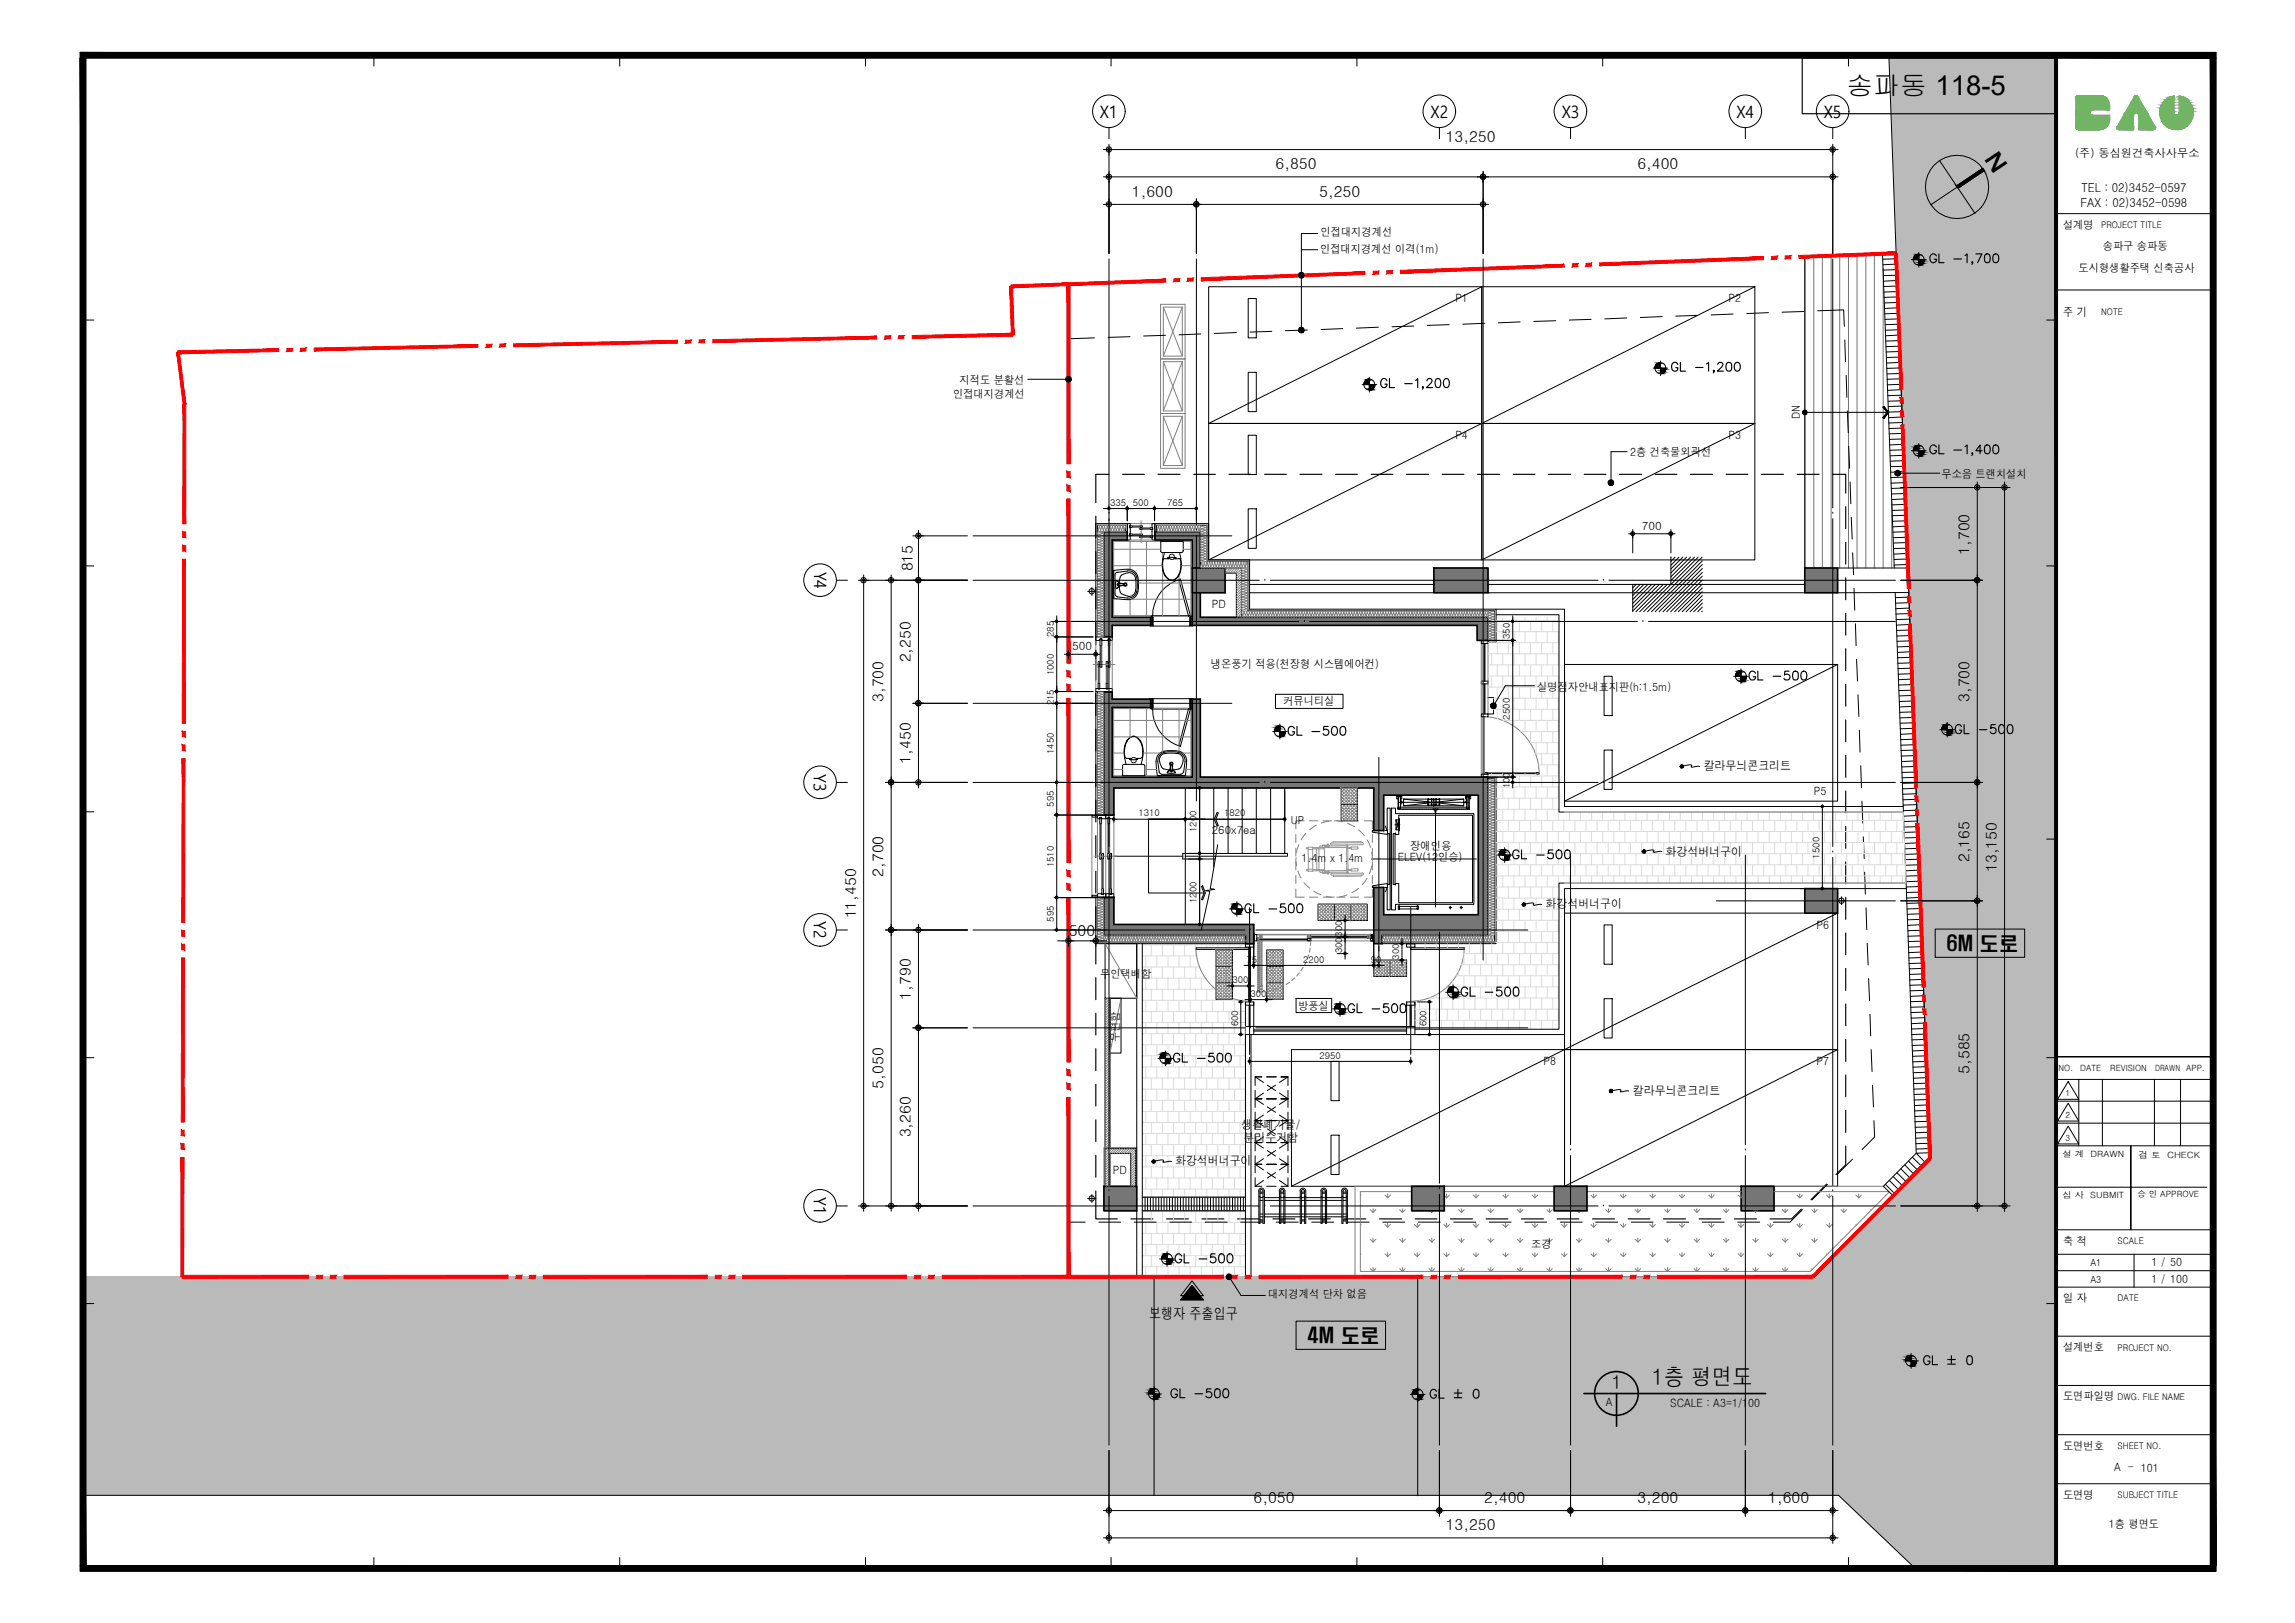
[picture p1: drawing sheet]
<svg xmlns="http://www.w3.org/2000/svg" width="420mm" height="297mm" viewBox="0 0 420 297" stroke-linecap="round" stroke-linejoin="round" font-family="sans-serif">
<defs><g id="words">
<g font-size="4.9">
<text x="338" y="17.4">송파동 118-5</text>
<text x="234.9" y="135.8">GL -500</text>
<text x="357" y="135.5">GL -500</text>
<text x="276.2" y="158.4">GL -500</text>
<text x="227.2" y="168.3">GL -500</text>
<text x="245.9" y="186.6">GL -500</text>
<text x="214.1" y="232.5">GL -500</text>
<text x="213.4" y="257.2">GL -500</text>
</g>
<g font-size="4.4">
<text x="363.2" y="29" transform="rotate(56 363.2 29)">N</text>
<text x="319.3" y="125.6">GL -500</text>
<text x="266.7" y="183.4">GL -500</text>
<text x="213.8" y="195.4">GL -500</text>
</g>
<text font-size="4.2" x="302.4" y="253.5">1층 평면도</text>
<g font-size="3.6">
<text x="356.4" y="173.9">6M 도로</text>
<text x="239.4" y="245.7">4M 도로</text>
</g>
<text font-size="3.5" x="295.1" y="254.2">1</text>
<g font-size="3.1">
<text x="201.4" y="21.5">X1</text>
<text x="261.9" y="21.5">X2</text>
<text x="285.9" y="21.5">X3</text>
<text x="317.9" y="21.5">X4</text>
<text x="333.9" y="21.5">X5</text>
<text x="149.1" y="104.6" transform="rotate(90 149.1 104.6)">Y4</text>
<text x="149" y="141.6" transform="rotate(90 149 141.6)">Y3</text>
<text x="149" y="168.6" transform="rotate(90 149 168.6)">Y2</text>
<text x="149" y="219.1" transform="rotate(90 149 219.1)">Y1</text>
</g>
<g font-size="2.8">
<text x="264.7" y="26">13,250</text>
<text x="233.5" y="31">6,850</text>
<text x="299.8" y="31">6,400</text>
<text x="207.2" y="36">1,600</text>
<text x="241.5" y="36">5,250</text>
<text x="360.6" y="101.5" transform="rotate(-90 360.6 101.5)">1,700</text>
<text x="167.1" y="104.6" transform="rotate(-90 167.1 104.6)">815</text>
<text x="166.8" y="121.2" transform="rotate(-90 166.8 121.2)">2,250</text>
<text x="161.8" y="128.5" transform="rotate(-90 161.8 128.5)">3,700</text>
<text x="360.6" y="128.5" transform="rotate(-90 360.6 128.5)">3,700</text>
<text x="166.8" y="139.8" transform="rotate(-90 166.8 139.8)">1,450</text>
<text x="161.8" y="160.5" transform="rotate(-90 161.8 160.5)">2,700</text>
<text x="360.6" y="157.8" transform="rotate(-90 360.6 157.8)">2,165</text>
<text x="365.6" y="159.6" transform="rotate(-90 365.6 159.6)">13,150</text>
<text x="156.8" y="168.1" transform="rotate(-90 156.8 168.1)">11,450</text>
<text x="195.7" y="171.2">500</text>
<text x="166.8" y="183" transform="rotate(-90 166.8 183)">1,790</text>
<text x="360.6" y="196.5" transform="rotate(-90 360.6 196.5)">5,585</text>
<text x="161.8" y="199.2" transform="rotate(-90 161.8 199.2)">5,050</text>
<text x="166.8" y="208.2" transform="rotate(-90 166.8 208.2)">3,260</text>
<text x="210.4" y="241.4">보행자 주출입구</text>
<text x="229.5" y="275.1">6,050</text>
<text x="271.7" y="275.1">2,400</text>
<text x="299.8" y="275.1">3,200</text>
<text x="323.7" y="275.1">1,600</text>
<text x="264.7" y="280.1">13,250</text>
</g>
<g font-size="2.2">
<text x="381" y="35.1">TEL : 02)3452-0597</text>
<text x="380.9" y="37.9">FAX : 02)3452-0598</text>
<text x="311.9" y="141">칼라무늬콘크리트</text>
<text x="304.9" y="156.6">화강석버너구이</text>
<text x="283" y="166.3">화강석버너구이</text>
<text x="299" y="200.4">칼라무늬콘크리트</text>
<text x="227.2" y="206.6">생활폐기물/</text>
<text x="227.7" y="209.1">분리수거함</text>
<text x="215.1" y="213.3">화강석버너구이</text>
</g>
<g font-size="2.1">
<text x="379.9" y="28.6">(주) 동심원건축사사무소</text>
<text x="377.7" y="41.9">설계명</text>
<text x="241.7" y="46.2">인접대지경계선 이격(1m)</text>
<text x="241.8" y="43.3">인접대지경계선</text>
<text x="385" y="45.8">송파구 송파동</text>
<text x="380.5" y="49.9">도시형생활주택 신축공사</text>
<text x="266.4" y="55.3">P1</text>
<text x="316.4" y="55.3">P2</text>
<text x="377.7" y="57.9">주 기</text>
<text x="175.7" y="70.3">지적도 분활선</text>
<text x="174.5" y="72.9">인접대지경계선</text>
<text x="266.4" y="80.3">P4</text>
<text x="298.4" y="83.4">2층 건축물외곽선</text>
<text x="316.4" y="80.3">P3</text>
<text x="355.4" y="87.5">무소음 트랜치설치</text>
<text x="300.6" y="96.9">700</text>
<text x="221.9" y="111.3">PD</text>
<text x="196.3" y="119">500</text>
<text x="221.7" y="122.3">냉온풍기 적용(천장형 시스템에어컨)</text>
<text x="234.9" y="129.1">커뮤니티실</text>
<text x="281.4" y="126.5">실명점자안내표지판(h:1.5m)</text>
<text x="332.1" y="145.4">P5</text>
<text x="258.2" y="155.5">장애인용</text>
<text x="238.3" y="157.7">1.4m x 1.4m</text>
<text x="255.9" y="157.5">ELEV(12인승)</text>
<text x="332.6" y="170">P6</text>
<text x="201.4" y="179">무인택배함</text>
<text x="237.7" y="184.8">방풍실</text>
<text x="205" y="190.8" transform="rotate(-90 205 190.8)">우편함</text>
<text x="282.6" y="194.9">P8</text>
<text x="332.6" y="194.9">P7</text>
<text x="203.8" y="215">PD</text>
<text x="377.7" y="227.8">축 척</text>
<text x="280.3" y="228.4">조경</text>
<text x="393.9" y="231.8">1 / 50</text>
<text x="232.2" y="237.6">대지경계석 단차 없음</text>
<text x="377.7" y="238.3">일 자</text>
<text x="393.9" y="234.8">1 / 100</text>
<text x="377.7" y="247.3">설계번호</text>
<text x="294" y="257.3">A</text>
<text x="305.8" y="257.5">SCALE : A3=1/100</text>
<text x="377.7" y="256.3">도면파일명</text>
<text x="377.7" y="265.3">도면번호</text>
<text x="387.1" y="269.3">A - 101</text>
<text x="377.7" y="274.3">도면명</text>
<text x="386.1" y="279.6">1층 평면도</text>
</g>
<g font-size="2">
<text x="329.5" y="76.7" transform="rotate(-90 329.5 76.7)">DN</text>
<text x="221.9" y="152.6">260x7ea</text>
<text x="236.3" y="150.8">UP</text>
</g>
<g font-size="1.8">
<text x="382.7" y="231.7">A1</text>
<text x="382.7" y="234.7">A3</text>
</g>
<g font-size="1.7">
<text x="384.7" y="41.7">PROJECT TITLE</text>
<text x="384.7" y="57.7">NOTE</text>
<text x="203.2" y="92.6">335</text>
<text x="207.4" y="92.6">500</text>
<text x="213.7" y="92.6">765</text>
<text x="193" y="116.6" transform="rotate(-90 193 116.6)">285</text>
<text x="276.4" y="117" transform="rotate(-90 276.4 117)">350</text>
<text x="193" y="123.6" transform="rotate(-90 193 123.6)">1000</text>
<text x="193" y="129.1" transform="rotate(-90 193 129.1)">215</text>
<text x="276.4" y="131.7" transform="rotate(-90 276.4 131.7)">2500</text>
<text x="193" y="138" transform="rotate(-90 193 138)">1450</text>
<text x="193" y="147.6" transform="rotate(-90 193 147.6)">595</text>
<text x="208.4" y="149.4">1310</text>
<text x="224.1" y="149.4">1820</text>
<text x="276.4" y="144.3" transform="rotate(-90 276.4 144.3)">100</text>
<text x="219.1" y="152.3" transform="rotate(-90 219.1 152.3)">1200</text>
<text x="193" y="158.7" transform="rotate(-90 193 158.7)">1510</text>
<text x="333.1" y="157.1" transform="rotate(-90 333.1 157.1)">1500</text>
<text x="219.1" y="165.3" transform="rotate(-90 219.1 165.3)">1200</text>
<text x="193" y="168.7" transform="rotate(-90 193 168.7)">595</text>
<text x="245.7" y="171.4" transform="rotate(-90 245.7 171.4)">300</text>
<text x="225.6" y="179.9">300</text>
<text x="228.2" y="176.2">75</text>
<text x="238.5" y="176.2">2200</text>
<text x="245.7" y="174.5" transform="rotate(-90 245.7 174.5)">300</text>
<text x="251" y="176.2">90</text>
<text x="256.2" y="175.7" transform="rotate(-90 256.2 175.7)">300</text>
<text x="228.9" y="182.4">300</text>
<text x="226.7" y="187.8" transform="rotate(-90 226.7 187.8)">600</text>
<text x="261.2" y="187.8" transform="rotate(-90 261.2 187.8)">600</text>
<text x="241.6" y="193.7">2950</text>
<text x="387.7" y="227.7">SCALE</text>
<text x="387.7" y="238.2">DATE</text>
<text x="387.7" y="247.2">PROJECT NO.</text>
<text x="387.7" y="256.1">DWG. FILE NAME</text>
<text x="387.7" y="265.2">SHEET NO.</text>
<text x="387.7" y="274.2">SUBJECT TITLE</text>
</g>
<g font-size="1.6">
<text x="376.9" y="196">NO.</text>
<text x="380.8" y="196">DATE</text>
<text x="386.3" y="196">REVISION</text>
<text x="394.5" y="196">DRAWN APP.</text>
<text x="378.2" y="200.6">1</text>
<text x="378.2" y="204.7">2</text>
<text x="378.2" y="208.8">3</text>
<text x="377.6" y="211.8">설 계</text>
<text x="382.7" y="211.8">DRAWN</text>
<text x="391.5" y="211.9">검 토</text>
<text x="396.8" y="211.9">CHECK</text>
<text x="377.6" y="219.2">심 사</text>
<text x="382.7" y="219.2">SUBMIT</text>
<text x="391.3" y="219.1">승 인 APPROVE</text>
</g>
</g></defs>
<!-- layer: 253 -->
<g fill="#bababa" stroke="#bababa" stroke-width=".18">
<path d="M15.8 233.7h316.2z"/>
<path d="M345.9 10.6l30.4 201.4v-201.4zM345.9 10.6l30.4 201.4h-22.8z"/>
<path d="M353.5 212l22.8 21.7v-21.7zM353.5 212l22.8 21.7h-44.3z"/>
<path d="M15.8 233.7l360.5 40v-40zM15.8 233.7l360.5 40h-360.5z"/>
<path d="M336.7 273.7l39.6 12.8v-12.8zM336.7 273.7l39.6 12.8h-26z"/>
</g>
<!-- layer: TEX -->
<path d="M202.3 182.7v27.5M203.2 182.7v27.5M209.1 219.1h18.9M209.1 221.6h18.9" fill="none" stroke="#000" stroke-width=".21"/>
<g fill="none" stroke="#000" stroke-width=".18">
<path d="M221.3 52.5h50v25h-50zM228.5 54.6h1.5v7.2h-1.5zM271.3 52.5h50v25h-50zM271.3 52.5l-50 25M321.3 52.5l-50 25M221.3 77.5h50v25h-50zM228.5 68.1h1.5v7.2h-1.5zM228.5 79.7h1.5v7.2h-1.5zM271.3 77.5h50v25h-50zM271.3 77.5l-50 25M321.3 77.5l-50 25M228.5 93.1h1.5v7.3h-1.5z"/>
<path d="M286.4 121.6h50v25h-50zM293.7 137.3h1.4v7.2h-1.4zM293.7 123.8h1.4v7.2h-1.4zM336.4 121.6l-50 25M286.4 167.1h50v25h-50zM293.7 169.3h1.4v7.2h-1.4zM336.4 167.1l-50 25M236.4 192.1h50v25h-50zM243.7 194.3h1.5v7.2h-1.5zM286.4 192.1h50v25h-50zM286.4 192.1l-50 25M293.7 182.8h1.4v7.2h-1.4z"/>
<path d="M336.4 192.1l-50 25M243.7 207.8h1.5v7.2h-1.5z"/>
</g>
<!-- layer: ARCH -->
<path d="M212.5 55.7h4.5v10h-4.5zM213 56.2h3.5v9h-3.5zM213 56.2l3.5 9M216.5 56.2l-3.5 9M212.5 75.7h4.5v10h-4.5zM212.5 65.7h4.5v10h-4.5zM213 76.2h3.5v9h-3.5zM213 66.2h3.5v9h-3.5zM213 76.2l3.5 9M213 66.2l3.5 9M216.5 76.2l-3.5 9M216.5 66.2l-3.5 9" fill="none" stroke="#808080" stroke-width=".18"/>
<!-- layer: FIN -->
<g fill="none" stroke="#808080" stroke-width=".18">
<path d="M203.9 99.1h.1M203.9 109.7h1.1M203.9 103.5h8.9M203.9 100.5h8.6M207.2 109.7h10.8M208.4 106.7h9.6M210.7 112.7h-6.8v-13.6h14.1v13.6M216.3 103.5h1.7M216.6 100.5h1.4M203.9 131.9h14.1M203.9 134.9h3.2M203.9 137.8h1.9"/>
<path d="M207.9 134.9h10.1M209.3 137.8h3M210.7 129.7h-6.8v12.3h14.1v-12.2M216.6 137.8h1.4M203.9 140.8h1.6M209.6 140.8h2.2M217.2 140.8h.8M202.1 217.1v-7.1h6v7.1"/>
</g>
<!-- layer: WAL -->
<path d="M224.3 104h3v9M224.3 104.9h2.1v8.1M210.7 128v1.5M202.3 217.1v-6.9h5.6v6.9M203.2 217.1v-6h3.8v6" fill="none" stroke="#000" stroke-width=".21"/>
<!-- layer: 251 -->
<g fill="#767676" stroke="#767676" stroke-width=".18">
<path d="M251.5 162.4h1.8z"/>
<path d="M211.5 97.3l8.3 1.5v-1.5zM211.5 97.3l8.3 1.5h-8.3z"/>
<path d="M202.1 97.3l4.3 1.5v-1.5zM202.1 97.3l4.3 1.5h-4.3z"/>
<path d="M218.3 98.8l1.5 5.2v-5.2zM218.3 98.8l1.5 5.2h-1.5z"/>
<path d="M262.5 104l9.9 4.5v-4.5zM262.5 104l9.9 4.5h-9.9z"/>
<path d="M330.4 104l6 4.5v-4.5zM330.4 104l6 4.5h-6z"/>
<path d="M218.3 104l6 4.5v-4.5zM218.3 104l6 4.5h-6z"/>
<path d="M218.3 108.5l1.5 4.5v-4.5zM218.3 108.5l1.5 4.5h-1.5z"/>
<path d="M202.1 98.8l1.5 14.2v-14.2zM202.1 98.8l1.5 14.2h-1.5z"/>
<path d="M218.3 113l54.1 1.5v-1.5zM218.3 113l54.1 1.5h-54.1z"/>
<path d="M202.1 113l8.6 1.5v-1.5zM202.1 113l8.6 1.5h-8.6z"/>
<path d="M202.1 114.5l1.5 2v-2zM202.1 114.5l1.5 2h-1.5z"/>
<path d="M270.4 114.5l2 2.7v-2.7zM270.4 114.5l2 2.7h-2z"/>
<path d="M202.1 126.6l1.5 1.4v-1.4zM202.1 126.6l1.5 1.4h-1.5z"/>
<path d="M202.1 128l8.6 1.5v-1.5zM202.1 128l8.6 1.5h-8.6z"/>
<path d="M218.3 128l1.5 14.2v-14.2zM218.3 128l1.5 14.2h-1.5z"/>
<path d="M202.1 129.5l1.5 12.7v-12.7zM202.1 129.5l1.5 12.7h-1.5z"/>
<path d="M202.1 142.2l70.3 2v-2zM202.1 142.2l70.3 2h-70.3z"/>
<path d="M251.5 144.2l20.9 1.3v-1.3zM251.5 144.2l20.9 1.3h-20.9z"/>
<path d="M202.1 144.2l1.8 5v-5zM202.1 144.2l1.8 5h-1.8z"/>
<path d="M251.5 145.5l1.8 6.5v-6.5zM251.5 145.5l1.8 6.5h-1.8z"/>
<path d="M330.4 162.6l6 4.5v-4.5zM330.4 162.6l6 4.5h-6z"/>
<path d="M270.6 145.5l1.8 21.9v-21.9zM270.6 145.5l1.8 21.9h-1.8z"/>
<path d="M251.5 162.4l1.8 5v-5zM251.5 162.4l1.8 5h-1.8z"/>
<path d="M202.1 164.3l1.8 4.9v-4.9zM202.1 164.3l1.8 4.9h-1.8z"/>
<path d="M251.5 167.4l20.9 3.8v-3.8zM251.5 167.4l20.9 3.8h-20.9z"/>
<path d="M202.1 169.2l27.4 2v-2zM202.1 169.2l27.4 2h-27.4z"/>
<path d="M251.5 171.2l1.5 1.5v-1.5zM251.5 171.2l1.5 1.5h-1.5z"/>
<path d="M228 171.2l1.5 1.5v-1.5zM228 171.2l1.5 1.5h-1.5z"/>
<path d="M318.8 217.1l6 4.5v-4.5zM318.8 217.1l6 4.5h-6z"/>
<path d="M284.5 217.1l6 4.5v-4.5zM284.5 217.1l6 4.5h-6z"/>
<path d="M258.4 217.1l6 4.5v-4.5zM258.4 217.1l6 4.5h-6z"/>
<path d="M202.1 217.1l6 4.5v-4.5zM202.1 217.1l6 4.5h-6z"/>
<path d="M203.6 128l7.1 1.5v-1.5zM203.6 128l7.1 1.5h-7.1z"/>
<path d="M218.3 128l1.5 1.5v-1.5zM218.3 128l1.5 1.5h-1.5z"/>
<path d="M218.3 129.5l1.5 12.7v-12.7zM218.3 129.5l1.5 12.7h-1.5z"/>
</g>
<!-- layer: A-SOL251 -->
<path d="M330.5 47v57M332.1 46.9v57.1M333.6 46.8v57.2M335.2 46.8v57.2M336.8 46.7v57.3M338.4 46.7v57.3M340 46.6v57.4M341.6 46.6v57.4M343.2 46.5v57.5M344.8 49.1v54.9M346.3 91.6v12.4" fill="none" stroke="#767676" stroke-width=".18"/>
<!-- layer: STEP2 -->
<g fill="none" stroke="#000" stroke-width=".21">
<path d="M200.6 94.5v4M203 86.8h-2.4v5.2M205.5 86.8h4M212 86.8h4M218.5 86.8h4M225 86.8h4M231.5 86.8h4M238 86.8h4M244.5 86.8h4M251 86.8h4M257.5 86.8h4M264 86.8h4"/>
<path d="M270.5 86.8h4M277 86.8h4M283.5 86.8h4M290 86.8h4M296.5 86.8h4M303 86.8h4M309.5 86.8h4M316 86.8h4M322.5 86.8h4M329 86.8h4M335.5 86.8h2.4v3.4M337.9 92.7v4.1"/>
<path d="M337.9 99.3v3.9M200.6 101v4M200.6 107.5v3.9M200.6 113.9v4.1M337.9 105.7v4.1M337.9 112.3v3.9M337.9 118.7v4.1M200.6 120.5v3.9M200.6 126.9v4.1M200.6 133.5v3.9M200.6 139.9v4.1M337.9 125.3v3.9"/>
<path d="M337.9 131.8v3.9M337.9 138.2v4.1M200.6 146.5v3.9M200.6 152.9v4.1M200.6 159.5v3.9M337.9 144.8v3.9M337.9 151.2v4.1M337.9 157.8v3.9M200.6 165.9v4.1M200.6 172.5v3.9M200.6 178.9v4.1M337.9 164.2v4.1"/>
<path d="M337.9 170.8v3.9M337.9 177.2v4.1M200.6 185.4v4M200.6 191.9v4M200.6 198.4v4M337.9 183.8v3.9M337.9 190.2v4.1M337.9 196.8v3.9M200.6 218v5.1h4M200.6 205v3.9M200.6 211.4v4.1M334.4 216.7l-2.8 2.9"/>
<path d="M337.9 209.7v3.5l-1.8 1.8M337.9 203.2v4M207.1 223.1h4M213.6 223.1h4M220 223.1h4.1M226.6 223.1h3.9M233 223.1h4.1M239.6 223.1h3.9M246.1 223.1h4M252.6 223.1h4M259.1 223.1h4M265.6 223.1h4"/>
<path d="M272.1 223.1h4M278.6 223.1h4M285.1 223.1h4M291.5 223.1h4.1M298.1 223.1h3.9M304.5 223.1h4.1M311.1 223.1h3.9M317.5 223.1h4.1M329.8 221.3l-1.8 1.8h-3.9"/>
</g>
<!-- layer: H -->
<g fill="none" stroke="#dcdcdc" stroke-width=".18">
<path d="M272.4 117.6h13M272.4 119.7h13M273.1 117.5v.1M273.1 119.7v2M273.9 113.6h11.5M273.9 115.6h11.5M274.1 113.6v2M274.1 117.6v2.1M275.1 113v.6M275.1 115.6v2M275.1 119.7v2M276.1 113.6v2"/>
<path d="M276.1 117.6v2.1M277.2 113v.6M277.2 115.6v2M277.2 119.7v2M278.2 113.6v2M278.2 117.6v2.1M279.2 113v.6M279.2 115.6v2M279.2 119.7v2M280.2 113.6v2M280.2 117.6v2.1M281.2 113v.6"/>
<path d="M281.2 115.6v2M281.2 119.7v2M282.2 113.6v2M282.2 117.6v2.1M283.3 113v.6M283.3 115.6v2M283.3 119.7v2M284.3 113.6v2M284.3 117.6v2.1M285.3 113v.6M285.3 115.6v2M285.3 119.7v2"/>
<path d="M272.1 131.2h.1M272.4 121.7h13M272.4 123.7h13M272.4 125.8h13M273.1 123.7v2.1M273.4 127.8h12M273.4 129.8h12M274.1 121.7v2M274.1 125.8v2M274.1 129.8v1.7M275.1 123.7v2.1M275.1 127.8v2"/>
<path d="M275.2 131.9h10.2M276.1 121.7v2M276.1 125.8v2M276.1 129.8v2.1M277.2 123.7v2.1M277.2 127.8v2M277.2 131.9v1M278.2 121.7v2M278.2 125.8v2M278.2 129.8v2.1M278.4 133.9h7M279.2 123.7v2.1"/>
<path d="M279.2 127.8v2M279.2 131.9v2M280.2 135.9h5.2M280.2 121.7v2M280.2 125.8v2M280.2 129.8v2.1M280.2 133.9v2M281.1 138h4.3M281.2 123.7v2.1M281.2 127.8v2M281.2 131.9v2M281.2 135.9v2.1"/>
<path d="M281.7 140h3.7M282.2 121.7v2M282.2 125.8v2M282.2 129.8v2.1M282.2 133.9v2M282.2 138v2M283.3 123.7v2.1M283.3 127.8v2M283.3 131.9v2M283.3 135.9v2.1M283.3 140v2M284.3 121.7v2"/>
<path d="M284.3 125.8v2M284.3 129.8v2.1M284.3 133.9v2M284.3 138v2M285.3 123.7v2.1M285.3 127.8v2M285.3 131.9v2M285.3 135.9v2.1M285.3 140v2M272.4 142h13M273.1 141.6v.4M273.9 144h11.5"/>
<path d="M273.9 146.1h11.5M273.9 148.1h11.5M273.9 150.1h74.6M273.9 152.2h74.7M273.9 154.2h74.8M273.9 156.2h74.8M273.9 158.3h74.9M274.1 142v2M274.1 146.1v2M274.1 150.1v2.1M274.1 154.2v2M274.1 158.3v2"/>
<path d="M275.1 141.6v.4M275.1 144v2.1M275.1 148.1v2M275.1 152.2v2M276.1 142v2M276.1 146.1v2M276.1 150.1v2.1M276.1 158.3v2M277.2 141.6v.4M277.2 144v2.1M277.2 148.1v2M277.2 152.2v2"/>
<path d="M278.2 142v2M278.2 146.1v2M278.2 150.1v2.1M278.2 158.3v2M279.2 141.6v.4M279.2 144v2.1M279.2 148.1v2M279.2 152.2v2M280.2 142v2M280.2 146.1v2M280.2 150.1v2.1M280.2 158.3v2"/>
<path d="M281.2 141.6v.4M281.2 144v2.1M281.2 148.1v2M281.2 152.2v2M282.2 142v2M282.2 146.1v2M282.2 150.1v2.1M282.2 158.3v2M283.3 144v2.1M283.3 148.1v2M283.3 152.2v2M284.3 142v2"/>
<path d="M284.3 146.1v2M284.3 150.1v2.1M284.3 158.3v2M285.3 144v2.1M285.3 148.1v2M285.3 152.2v2M286.3 150.1v2.1M286.3 158.3v2M286.4 148.6h62l.6 13h-62.6M287.3 148.6v1.5M287.3 152.2v2M288.3 150.1v2.1"/>
<path d="M288.3 158.3v2M289.3 148.6v1.5M289.3 152.2v2M290.4 150.1v2.1M290.4 154.2v2M290.4 158.3v2M291.4 148.6v1.5M291.4 152.2v2M291.4 156.2v2.1M292.4 150.1v2.1M292.4 154.2v2M292.4 158.3v2"/>
<path d="M293.4 148.6v1.5M293.4 152.2v2M293.4 156.2v2.1M294.4 150.1v2.1M294.4 154.2v2M294.4 158.3v2M295.4 148.6v1.5M295.4 152.2v2M295.4 156.2v2.1M296.5 150.1v2.1M296.5 154.2v2M296.5 158.3v2"/>
<path d="M297.5 148.6v1.5M297.5 152.2v2M297.5 156.2v2.1M298.5 150.1v2.1M298.5 154.2v2M298.5 158.3v2M299.5 148.6v1.5M299.5 152.2v2M299.5 156.2v2.1M300.5 150.1v2.1M300.5 154.2v2M300.5 158.3v2"/>
<path d="M301.5 148.6v1.5M301.5 152.2v2M301.5 156.2v2.1M302.6 150.1v2.1M302.6 154.2v2M302.6 158.3v2M303.6 148.6v1.5M303.6 152.2v2M303.6 156.2v2.1M304.6 150.1v2.1M304.6 154.2v2M304.6 158.3v2"/>
<path d="M305.6 148.6v1.5M305.6 152.2v2M305.6 156.2v2.1M306.6 150.1v2.1M306.6 154.2v2M306.6 158.3v2M307.6 148.6v1.5M307.6 152.2v2M307.6 156.2v2.1M308.7 150.1v2.1M308.7 154.2v2M308.7 158.3v2"/>
<path d="M309.7 148.6v1.5M309.7 152.2v2M309.7 156.2v2.1M310.7 150.1v2.1M310.7 154.2v2M310.7 158.3v2M311.7 148.6v1.5M311.7 152.2v2M311.7 156.2v2.1M312.7 150.1v2.1M312.7 154.2v2M312.7 158.3v2"/>
<path d="M313.7 148.6v1.5M313.7 152.2v2M313.7 156.2v2.1M314.7 150.1v2.1M314.7 154.2v2M314.7 158.3v2M315.8 148.6v1.5M315.8 152.2v2M315.8 156.2v2.1M316.8 150.1v2.1M316.8 154.2v2M316.8 158.3v2"/>
<path d="M317.8 148.6v1.5M317.8 152.2v2M317.8 156.2v2.1M318.8 150.1v2.1M318.8 154.2v2M318.8 158.3v2M319.8 148.6v1.5M319.8 152.2v2M319.8 156.2v2.1M320.8 150.1v2.1M320.8 154.2v2M320.8 158.3v2"/>
<path d="M321.9 148.6v1.5M321.9 152.2v2M321.9 156.2v2.1M322.9 150.1v2.1M322.9 154.2v2M322.9 158.3v2M323.9 148.6v1.5M323.9 152.2v2M323.9 156.2v2.1M324.9 150.1v2.1M324.9 154.2v2M324.9 158.3v2"/>
<path d="M325.9 148.6v1.5M325.9 152.2v2M325.9 156.2v2.1M326.9 150.1v2.1M326.9 154.2v2M326.9 158.3v2M328 148.6v1.5M328 152.2v2M328 156.2v2.1M329 150.1v2.1M329 154.2v2M329 158.3v2"/>
<path d="M330 148.6v1.5M330 152.2v2M330 156.2v2.1M331 150.1v2.1M331 154.2v2M331 158.3v2M332 148.6v1.5M332 152.2v2M332 156.2v2.1M333 150.1v2.1M333 154.2v2M333 158.3v2"/>
<path d="M334.1 148.6v1.5M334.1 152.2v2M334.1 156.2v2.1M335.1 150.1v2.1M335.1 154.2v2M335.1 158.3v2M336.1 148.6v1.5M336.1 152.2v2M336.1 156.2v2.1M337.1 150.1v2.1M337.1 154.2v2M337.1 158.3v2"/>
<path d="M338.1 148.6v1.5M338.1 152.2v2M338.1 156.2v2.1M339.1 150.1v2.1M339.1 154.2v2M339.1 158.3v2M340.1 148.6v1.5M340.1 152.2v2M340.1 156.2v2.1M341.2 150.1v2.1M341.2 154.2v2M341.2 158.3v2"/>
<path d="M342.2 148.6v1.5M342.2 152.2v2M342.2 156.2v2.1M343.2 150.1v2.1M343.2 154.2v2M343.2 158.3v2M344.2 148.6v1.5M344.2 152.2v2M344.2 156.2v2.1M345.2 150.1v2.1M345.2 154.2v2M345.2 158.3v2"/>
<path d="M346.2 148.6v1.5M346.2 152.2v2M346.2 156.2v2.1M347.3 150.1v2.1M347.3 154.2v2M347.3 158.3v2M348.3 148.6v1.5M348.3 152.2v2M348.3 156.2v2.1M209.1 174.9h10.1M209.1 177h10.6M209.1 179h11.7"/>
<path d="M209.8 172.7v.2M209.8 174.9v2.1M209.8 179v2M210.8 172.9v2M210.8 177v2M211.8 172.7v.2M211.8 174.9v2.1M211.8 179v2M212.8 172.9v2M212.8 177v2M213.8 172.7v.2M213.8 174.9v2.1"/>
<path d="M213.8 179v2M214.8 172.9v2M214.8 177v2M215.9 172.7v.2M215.9 174.9v2.1M215.9 179v2M216.9 172.9v2M216.9 177v2M217.9 172.7v.2M217.9 174.9v2.1M217.9 179v2M218.9 172.9v2"/>
<path d="M218.9 177v2M219.9 172.7v.2M219.9 179v2M220.9 172.9v.6M222 172.7v.2M223 172.9v.6M224 172.7v.2M225 172.9v.6M226 172.7v.2M227 172.9v.6M228 172.7v.2h-18.9M260.9 172.7v.8"/>
<path d="M262.9 172.7v.8M265 172.7v.8M266.6 178.6h18.8M267 172.7v.8M267 177.9v.7M267.5 176.6h17.9M269 172.7v1.8M269 176.6v2M270 174.5v2.1M271.1 172.7v1.8M271.1 176.6v2M272.1 174.5v2.1"/>
<path d="M273.1 172.7v1.8M273.1 176.6v2M273.9 160.3h75M273.9 162.3h11.5M273.9 164.4h11.5M273.9 166.4h11.5M273.9 168.4h11.5M273.9 170.5h11.5M273.9 172.5h11.5M274.1 162.3v2.1M274.1 166.4v2M274.1 170.5v2"/>
<path d="M274.1 174.5v2.1M275.1 160.3v2M275.1 164.4v2M275.1 168.4v2.1M275.1 172.5v2M275.1 176.6v2M276.1 162.3v2.1M276.1 166.4v2M276.1 170.5v2M276.1 174.5v2.1M277.2 160.3v2M277.2 164.4v2"/>
<path d="M277.2 168.4v2.1M277.2 172.5v2M277.2 176.6v2M278.2 162.3v2.1M278.2 166.4v2M278.2 170.5v2M278.2 174.5v2.1M279.2 160.3v2M279.2 164.4v2M279.2 168.4v2.1M279.2 172.5v2M279.2 176.6v2"/>
<path d="M280.2 162.3v2.1M280.2 166.4v2M280.2 170.5v2M280.2 174.5v2.1M281.2 160.3v2M281.2 164.4v2M281.2 168.4v2.1M281.2 172.5v2M281.2 176.6v2M282.2 162.3v2.1M282.2 166.4v2M282.2 170.5v2"/>
<path d="M282.2 174.5v2.1M282.2 178.6v2M283.3 160.3v2M283.3 164.4v2M283.3 168.4v2.1M283.3 172.5v2M283.3 176.6v2M284.3 162.3v2.1M284.3 166.4v2M284.3 170.5v2M284.3 174.5v2.1M284.3 178.6v2"/>
<path d="M285.3 160.3v2M285.3 164.4v2M285.3 168.4v2.1M285.3 172.5v2M285.3 176.6v2M285.4 174.5h-17.4v2.1M287.3 160.3v1.3M289.3 160.3v1.3M291.4 160.3v1.3M293.4 160.3v1.3M295.4 160.3v1.3M297.5 160.3v1.3"/>
<path d="M299.5 160.3v1.3M301.5 160.3v1.3M303.6 160.3v1.3M305.6 160.3v1.3M307.6 160.3v1.3M309.7 160.3v1.3M311.7 160.3v1.3M313.7 160.3v1.3M315.8 160.3v1.3M317.8 160.3v1.3M319.8 160.3v1.3M321.9 160.3v1.3"/>
<path d="M323.9 160.3v1.3M325.9 160.3v1.3M328 160.3v1.3M330 160.3v1.3M332 160.3v1.3M334.1 160.3v1.3M336.1 160.3v1.3M338.1 160.3v1.3M340.1 160.3v1.3M342.2 160.3v1.3M344.2 160.3v1.3M346.2 160.3v1.3"/>
<path d="M348.3 160.3v1.3M209.1 181h13.5M209.1 183.1h17.9M209.1 185.1h18.9M209.1 187.1h18.9M209.1 189.2h18.9M209.1 191.2h18.9M209.1 193.2h18.9M209.1 195.3h18.9M209.1 197.3h18.9M209.1 199.3h18.9M209.8 183.1v2"/>
<path d="M209.8 187.1v2.1M209.8 191.2v2M209.8 195.3v2M209.8 199.3v2.1M210.8 181v2.1M210.8 185.1v2M210.8 189.2v2M210.8 193.2v2.1M210.8 197.3v2M211.8 183.1v2M211.8 187.1v2.1M211.8 191.2v2"/>
<path d="M211.8 195.3v2M211.8 199.3v2.1M212.8 181v2.1M212.8 185.1v2M212.8 189.2v2M212.8 197.3v2M213.8 183.1v2M213.8 187.1v2.1M213.8 195.3v2M213.8 199.3v2.1M214.8 181v2.1M214.8 185.1v2"/>
<path d="M214.8 189.2v2M214.8 197.3v2M215.9 183.1v2M215.9 187.1v2.1M215.9 195.3v2M215.9 199.3v2.1M216.9 181v2.1M216.9 185.1v2M216.9 189.2v2M216.9 197.3v2M217.9 183.1v2M217.9 187.1v2.1"/>
<path d="M217.9 195.3v2M217.9 199.3v2.1M218.9 181v2.1M218.9 185.1v2M218.9 189.2v2M218.9 197.3v2M219.9 183.1v2M219.9 187.1v2.1M219.9 195.3v2M219.9 199.3v2.1M220.9 181v2.1M220.9 185.1v2"/>
<path d="M220.9 189.2v2M220.9 197.3v2M222 180.5v.5M222 183.1v2M222 187.1v2.1M222 195.3v2M222 199.3v2.1M223 181.3v1.8M223 185.1v2M223 189.2v2M223 197.3v2M224 183.1v2"/>
<path d="M224 187.1v2.1M224 195.3v2M224 199.3v2.1M225 182.5v.6M225 185.1v2M225 189.2v2M225 197.3v2M226 183.1v2M226 187.1v2.1M226 195.3v2M226 199.3v2.1M227 185.1v2"/>
<path d="M227 189.2v2M227 197.3v2M259 184.7h26.4M259 186.7h26.4M259.9 186.7v1.7M260.9 184.7v2M261.7 182.7h23.7M261.9 182.7v2M261.9 186.7v1.7M262.9 182.1v.6M262.9 184.7v2M263.9 182.7v2"/>
<path d="M263.9 186.7v1.7M265 184.7v2M266 186.7v1.7M267 184.7v2M268 186.7v1.7M269 184.7v2M270 186.7v1.7M271.1 184.7v2M272.1 186.7v1.7M273.1 184.7v2M274.1 186.7v1.7M275.1 184.7v2"/>
<path d="M276.1 186.7v1.7M277.2 184.7v2M278.2 186.7v1.7M279.2 184.7v2M280.2 186.7v1.7M281.2 180.6v2.1M281.2 184.7v2M282.2 182.7v2M282.2 186.7v1.7M283.3 180.6v2.1M283.3 184.7v2M284.3 182.7v2"/>
<path d="M284.3 186.7v1.7M285.3 180.6v2.1M285.3 184.7v2M285.4 180.6h-20.4v2.1M209.1 201.4h18.9M209.1 203.4h18.9M209.1 205.4h18.9M209.1 207.5h18.9M209.1 209.5h18.9M209.1 211.5h18.9M209.1 213.6h18.9M209.1 215.6h18.9"/>
<path d="M209.1 217.6h18.9M209.8 203.4v2M209.8 207.5v2M209.8 211.5v2.1M209.8 215.6v2M210.8 201.4v2M210.8 205.4v2.1M210.8 209.5v2M210.8 213.6v2M210.8 217.6v1.5M211.8 203.4v2M211.8 207.5v2"/>
<path d="M211.8 211.5v2.1M211.8 215.6v2M212.8 201.4v2M212.8 205.4v2.1M212.8 209.5v2M212.8 213.6v2M212.8 217.6v1.5M213.8 203.4v2M213.8 207.5v2M213.8 211.5v2.1M213.8 215.6v2M214.8 201.4v2"/>
<path d="M214.8 205.4v2.1M214.8 209.5v2M214.8 213.6v2M214.8 217.6v1.5M215.9 203.4v2M215.9 207.5v2M215.9 211.5v2.1M215.9 215.6v2M216.9 201.4v2M216.9 205.4v2.1M216.9 209.5v2M216.9 213.6v2"/>
<path d="M216.9 217.6v1.5M217.9 203.4v2M217.9 207.5v2M217.9 211.5v2.1M217.9 215.6v2M218.9 201.4v2M218.9 205.4v2.1M218.9 209.5v2M218.9 213.6v2M218.9 217.6v1.5M219.9 203.4v2M219.9 207.5v2"/>
<path d="M219.9 211.5v2.1M219.9 215.6v2M220.9 201.4v2M220.9 205.4v2.1M220.9 209.5v2M220.9 213.6v2M220.9 217.6v1.5M222 203.4v2M222 207.5v2M222 211.5v2.1M222 215.6v2M223 201.4v2"/>
<path d="M223 205.4v2.1M223 209.5v2M223 213.6v2M223 217.6v1.5M224 203.4v2M224 207.5v2M224 211.5v2.1M224 215.6v2M225 201.4v2M225 205.4v2.1M225 209.5v2M225 213.6v2"/>
<path d="M225 217.6v1.5M226 203.4v2M226 207.5v2M226 211.5v2.1M226 215.6v2M227 201.4v2M227 205.4v2.1M227 209.5v2M227 213.6v2M227 217.6v1.5M209.1 221.7h18.9M209.1 223.7h18.9"/>
<path d="M209.1 225.7h18.9M209.1 227.8h18.9M209.1 229.8h18.9M209.1 231.8h18.9M209.8 221.6v.1M209.8 223.7v2M209.8 227.8v2M209.8 231.8v1.9M210.8 221.7v2M210.8 225.7v2.1M210.8 229.8v2M211.8 221.6v.1"/>
<path d="M211.8 223.7v2M211.8 227.8v2M211.8 231.8v1.9M212.8 221.7v2M212.8 225.7v2.1M213.8 221.6v.1M213.8 223.7v2M214.8 221.7v2M214.8 225.7v2.1M215.9 221.6v.1M215.9 223.7v2M216.9 221.7v2"/>
<path d="M216.9 225.7v2.1M217.9 221.6v.1M217.9 223.7v2M218.9 221.7v2M218.9 225.7v2.1M219.9 221.6v.1M219.9 223.7v2M220.9 221.7v2M220.9 225.7v2.1M222 221.6v.1M222 223.7v2M223 221.7v2"/>
<path d="M223 225.7v2.1M224 221.6v.1M224 223.7v2M225 221.7v2M225 225.7v2.1M226 221.6v.1M226 223.7v2M227 221.7v2M227 225.7v2.1"/>
</g>
<g fill="none" stroke="#808080" stroke-width=".18">
<path d="M206.9 99.1v5.1M209.9 99.1v13.6M206.9 109.8v2.9M212.9 101.1v1.3M212.9 104.3v8.4M215.9 105.3v7.4M224.3 104h.1M224.7 104l-.4 .5M225.2 104l-.9 .9M225.7 104l-1 .9M226.1 104l-.9 .9M226.6 104l-.9 .9"/>
<path d="M227 104l-.9 .9M227.3 112.7l-.3 .3M227.3 112.3l-.8 .7M227.3 111.8l-.9 .9M227.3 111.4l-.9 .9M227.3 110.9l-.9 .9M227.3 110.4l-.9 1M227.3 110l-.9 .9M227.3 109.5l-.9 .9M227.3 109.1l-.9 .9M227.3 108.7l-.9 .8M227.3 108.2l-.9 .9"/>
<path d="M227.3 107.8l-.9 .9M227.3 107.3l-.9 .9M227.3 106.8l-.9 1M227.3 106.4l-.9 .9M227.3 105.9l-.9 1M227.3 105.5l-.9 .9M227.3 105.1l-.9 .8M227.3 104.6l-.9 .9M227.3 104.2l-.9 .9M206.9 129.7v5.3M209.9 129.7v12.3M212.9 129.7v7.9"/>
<path d="M215.9 129.7v7.8M202.4 182.7l-.1 .1M202.8 182.7l-.5 .5M203.2 199.8l-.9 .9M203.2 199.4l-.9 .9M203.2 199l-.9 .8M203.2 198.5l-.9 .9M203.2 198l-.9 1M203.2 197.6l-.9 .9M203.2 197.1l-.9 .9M203.2 196.7l-.9 .9M203.2 196.2l-.9 .9"/>
<path d="M203.2 195.8l-.9 .9M203.2 195.4l-.9 .8M203.2 194.9l-.9 .9M203.2 194.5l-.9 .9M203.2 194l-.9 .9M203.2 193.5l-.9 1M203.2 193.1l-.9 .9M203.2 192.6l-.9 .9M203.2 192.2l-.9 .9M203.2 191.8l-.9 .8M203.2 191.3l-.9 .9M203.2 190.9l-.9 .9"/>
<path d="M203.2 190.4l-.9 .9M203.2 190l-.9 .9M203.2 189.5l-.9 .9M203.2 189l-.9 1M203.2 188.6l-.9 .9M203.2 188.2l-.9 .8M203.2 187.7l-.9 .9M203.2 187.3l-.9 .9M203.2 186.8l-.9 .9M203.2 186.4l-.9 .9M203.2 185.9l-.9 .9M203.2 185.5l-.9 .9"/>
<path d="M203.2 185l-.9 .9M203.2 184.6l-.9 .9M203.2 184.1l-.9 .9M203.2 183.7l-.9 .9M203.2 183.2l-.9 .9M203.2 182.8l-.9 .9M228 187.9v17.9M203.2 216.9l-.2 .2M203.2 216.4l-.6 .7M203.2 216l-.9 .9M203.2 215.5l-.9 .9M203.2 215.1l-.9 .9"/>
<path d="M203.2 214.7l-.9 .8M203.2 214.2l-.9 .9M203.2 213.8l-.9 .9M203.2 213.3l-.9 .9M203.2 212.8l-.9 1M203.2 212.4l-.9 .9M203.2 211.9l-.9 .9M203.2 211.5l-.9 .9M203.2 210.2l-.9 .9M203.2 209.7l-.9 .9M203.2 209.3l-.9 .9M203.2 208.8l-.9 .9"/>
<path d="M203.2 208.4l-.9 .9M203.2 207.9l-.9 .9M203.2 207.5l-.9 .9M203.2 207l-.9 .9M203.2 206.6l-.9 .9M203.2 206.1l-.9 .9M203.2 205.7l-.9 .9M203.2 205.2l-.9 .9M203.2 204.8l-.9 .9M203.2 204.3l-.9 .9M203.2 203.9l-.9 .9M203.2 203.4l-.9 .9"/>
<path d="M203.2 203l-.9 .9M203.2 202.6l-.9 .8M203.2 202.1l-.9 .9M203.2 201.6l-.9 1M203.2 201.2l-.9 .9M203.2 200.7l-.9 .9M203.2 200.3l-.9 .9M203.6 210.2l-1.3 1.3M204.1 210.2l-1.8 1.7M204.5 210.2l-.9 .9M205 210.2l-1 .9M205.4 210.2l-.9 .9"/>
<path d="M205.9 210.2l-.9 .9M206.3 210.2l-.9 .9M206.8 210.2l-.9 .9M207.2 210.2l-.9 .9M207.6 210.2l-.8 .9M207.9 216.7l-.4 .4M207.9 216.2l-.8 .9M207.9 215.8l-.9 .9M207.9 215.3l-.9 .9M207.9 214.9l-.9 .9M207.9 214.4l-.9 .9M207.9 214l-.9 .9"/>
<path d="M207.9 213.6l-.9 .8M207.9 213.1l-.9 .9M207.9 212.6l-.9 1M207.9 212.2l-.9 .9M207.9 211.7l-.9 .9M207.9 211.3l-.9 .9M207.9 210.8l-.9 .9M207.9 210.4l-.9 .9M249.2 218.7l-.2 .1M253.6 218.7l.4 .5M254 218.5v.7M254.6 218.7l-.6 .5"/>
<path d="M258.4 218.1h-9.4v14.6h82.4l14.5-14.5M264.4 218.8l.4 .4M264.4 218.1h20.1M264.8 218.5v.7M265.3 218.7l-.5 .5M269.7 218.7l.5 .5M270.2 218.5v.7M270.7 218.7l-.5 .5M275.1 218.7l.5 .5M275.6 218.5v.7M276.1 218.7l-.5 .5M280.5 218.7l.5 .5"/>
<path d="M281 218.5v.7M281.5 218.7l-.5 .5M290.5 218.1h28.3M291.3 218.7l.5 .5M291.8 218.5v.7M292.3 218.7l-.5 .5M296.7 218.7l.5 .5M297.2 218.5v.7M297.7 218.7l-.5 .5M302 218.7l.6 .5M302.6 218.5v.7M303.1 218.7l-.5 .5"/>
<path d="M307.4 218.7l.5 .5M307.9 218.5v.7M308.4 218.7l-.5 .5M312.8 218.7l.6 .5 .4-.5M313.3 218.5v.7M318.2 218.7l.5 .5M318.7 218.5v.7M318.8 219.2h-.1M324.8 218.1h21M329 218.7l.5 .5M329.5 218.5v.7M330 218.7l-.5 .5"/>
<path d="M334.4 218.7l.5 .5M334.9 218.5v.7M335.4 218.7l-.5 .5M339.8 218.7l.5 .5M340.3 218.5v.7M340.8 218.7l-.5 .5M344.8 217.1h-96.7v16.6h83.8l16.4-16.6M345.1 218.7l.1 .1M249.2 224.1l-.2 .1M249.2 229.5l-.2 .1M250.9 232.2l.5 .5M250.9 226.8l.5 .5"/>
<path d="M250.9 221.4l.5 .5M251.4 221.2v.7M251.4 226.6v.7M251.4 232v.7M251.9 221.4l-.5 .5M251.9 226.8l-.5 .5M251.9 232.2l-.5 .5M253.6 229.5l.4 .5M253.6 224.1l.4 .5M254 223.9v.7M254 229.3v.7M254.6 224.1l-.6 .5"/>
<path d="M254.6 229.5l-.6 .5M256.2 232.2l.6 .5M256.2 226.8l.6 .5M256.2 221.4l.6 .5M256.8 221.2v.7M256.8 226.6v.7M256.8 232v.7M257.3 221.4l-.5 .5M257.3 226.8l-.5 .5M257.3 232.2l-.5 .5M259 229.5l.5 .5M259 224.1l.5 .5"/>
<path d="M259.5 223.9v.7M259.5 229.3v.7M260 224.1l-.5 .5M260 229.5l-.5 .5M261.6 226.8l.5 .5M261.8 221.6l.3 .3M262.1 221.6v.3M262.1 226.6v.7M262.1 232v.7l-.5-.5M262.5 221.6l-.4 .3M262.6 226.8l-.5 .5M262.6 232.2l-.4 .5"/>
<path d="M264.3 229.5l.5 .5M264.3 224.1l.5 .5M264.8 223.9v.7M264.8 229.3v.7M265.3 224.1l-.5 .5M265.3 229.5l-.5 .5M267 232.2l.5 .5M267 226.8l.5 .5M267 221.4l.5 .5M267.5 221.2v.7M267.5 226.6v.7M267.5 232v.7l.6-.5"/>
<path d="M268.1 221.4l-.6 .5M268.1 226.8l-.6 .5M269.7 229.5l.5 .5M269.7 224.1l.5 .5M270.2 223.9v.7M270.2 229.3v.7M270.7 224.1l-.5 .5M270.7 229.5l-.5 .5M272.4 232.2l.5 .5M272.4 226.8l.5 .5M272.4 221.4l.5 .5M272.9 221.2v.7"/>
<path d="M272.9 226.6v.7M272.9 232v.7M273.4 221.4l-.5 .5M273.4 226.8l-.5 .5M273.4 232.2l-.5 .5M275.1 229.5l.5 .5M275.1 224.1l.5 .5M275.6 223.9v.7M275.6 229.3v.7M276.1 224.1l-.5 .5M276.1 229.5l-.5 .5M277.8 232.2l.5 .5"/>
<path d="M277.8 226.8l.5 .5M277.8 221.4l.5 .5M278.3 221.2v.7M278.3 226.6v.7M278.3 232v.7M278.8 221.4l-.5 .5M278.8 226.8l-.5 .5M278.8 232.2l-.5 .5M280.5 229.5l.5 .5M280.5 224.1l.5 .5M281 223.9v.7M281 229.3v.7"/>
<path d="M281.5 224.1l-.5 .5M281.5 229.5l-.5 .5M283.2 226.8l.5 .5M283.2 221.4l.5 .5M283.7 221.2v.7M283.7 226.6v.7M283.7 232v.7l-.5-.5M284.2 221.4l-.5 .5M284.2 226.8l-.5 .5M284.2 232.2l-.5 .5M285.9 229.5l.5 .5M285.9 224.1l.5 .5"/>
<path d="M286.4 223.9v.7M286.4 229.3v.7M286.9 224.1l-.5 .5M286.9 229.5l-.5 .5M288.6 232.2l.5 .5M288.6 226.8l.5 .5M288.8 221.6l.3 .3M289.1 221.6v.3M289.1 226.6v.7M289.1 232v.7l.5-.5M289.4 221.6l-.3 .3M289.6 226.8l-.5 .5"/>
<path d="M291.3 229.5l.5 .5M291.3 224.1l.5 .5M291.8 223.9v.7M291.8 229.3v.7M292.3 224.1l-.5 .5M292.3 229.5l-.5 .5M294 232.2l.5 .5M294 226.8l.5 .5M294 221.4l.5 .5M294.5 221.2v.7M294.5 226.6v.7M294.5 232v.7"/>
<path d="M295 221.4l-.5 .5M295 226.8l-.5 .5M295 232.2l-.5 .5M296.7 229.5l.5 .5M296.7 224.1l.5 .5M297.2 223.9v.7M297.2 229.3v.7M297.7 224.1l-.5 .5M297.7 229.5l-.5 .5M299.3 226.8l.5 .5M299.3 221.4l.5 .5M299.8 221.2v.7"/>
<path d="M299.8 226.6v.7M299.8 232v.7l-.5-.5M300.4 221.4l-.6 .5M300.4 226.8l-.6 .5M300.4 232.2l-.5 .5M302 229.5l.6 .5M302 224.1l.6 .5M302.6 223.9v.7M302.6 229.3v.7M303.1 224.1l-.5 .5M303.1 229.5l-.5 .5M304.8 232.2l.4 .5"/>
<path d="M304.8 226.8l.5 .5M304.8 221.4l.5 .5M305.3 221.2v.7M305.3 226.6v.7M305.3 232v.7l.5-.5M305.8 221.4l-.5 .5M305.8 226.8l-.5 .5M307.4 229.5l.5 .5M307.4 224.1l.5 .5M307.9 223.9v.7M307.9 229.3v.7M308.4 224.1l-.5 .5"/>
<path d="M308.4 229.5l-.5 .5M310.1 232.2l.5 .5M310.1 226.8l.5 .5M310.1 221.4l.5 .5M310.6 221.2v.7M310.6 226.6v.7M310.6 232v.7M311.2 221.4l-.6 .5M311.2 226.8l-.6 .5M311.2 232.2l-.6 .5M312.8 224.1l.6 .5 .4-.5M312.8 229.5l.6 .5 .4-.5"/>
<path d="M313.3 223.9v.7M313.3 229.3v.7M315.5 232.2l.5 .5M315.5 226.8l.5 .5M315.5 221.4l.5 .5M316 221.2v.7M316 226.6v.7M316 232v.7M316.5 221.4l-.5 .5M316.5 226.8l-.5 .5M316.5 232.2l-.5 .5M318.2 229.5l.5 .5"/>
<path d="M318.2 224.1l.5 .5M318.7 223.9v.7M318.7 229.3v.7M319.2 224.1l-.5 .5M319.2 229.5l-.5 .5M320.9 226.8l.5 .5M321.1 221.6l.3 .3M321.4 221.6v.3M321.4 226.6v.7M321.4 232v.7l-.5-.5M321.7 221.6l-.3 .3M321.9 226.8l-.5 .5"/>
<path d="M321.9 232.2l-.5 .5M323.6 229.5l.5 .5M323.6 224.1l.5 .5M324.1 223.9v.7M324.1 229.3v.7M324.6 224.1l-.5 .5M324.6 229.5l-.5 .5M326.3 232.2l.5 .5M326.3 226.8l.5 .5M326.3 221.4l.5 .5M326.8 221.2v.7M326.8 226.6v.7"/>
<path d="M326.8 232v.7l.5-.5M327.3 221.4l-.5 .5M327.3 226.8l-.5 .5M329 229.5l.5 .5M329 224.1l.5 .5M329.5 223.9v.7M329.5 229.3v.7M330 224.1l-.5 .5M330 229.5l-.5 .5M331.7 232.2l.1 .1M331.7 226.8l.5 .5M331.7 221.4l.5 .5"/>
<path d="M332.2 221.2v.7M332.2 226.6v.7M332.7 221.4l-.5 .5M332.7 226.8l-.5 .5M334.4 229.5l.1 .1M334.4 224.1l.5 .5M334.9 223.9v.7M335.4 224.1l-.5 .5M337.1 226.8l.1 .1M337.1 221.4l.5 .5M337.6 221.2v.7M338.1 221.4l-.5 .5"/>
<path d="M339.8 224.1l.1 .1M342.5 221.4l.1 .1"/>
</g>
<!-- layer: CON -->
<g fill="none" stroke="#000" stroke-width=".3">
<path d="M202.1 97.3h4.3v1.5h-2.8v14.2h7.1v1.5h-7.1v2h-1.5zM218.3 104h6v4.5h-6zM219.8 104v-6.7h-8.3v1.5h6.8v15.7h52.1v2.7h2v-4.2h-52.6v-4.5M262.5 104h9.9v4.5h-9.9zM330.4 104h6v4.5h-6zM202.1 126.6h1.5v1.4h7.1v1.5h-7.1v12.7h14.7v-14.2h1.5v14.2h52.6v29h-19.4v1.5h-1.5v-10.3h1.8v5h17.3v-21.9h-17.3v6.5h-1.8v-7.8h-47.6v5h-1.8zM218.3 129.5h.1M272.4 144.2h.1M202.1 164.3h1.8v4.9h25.6v3.5h-1.5v-1.5h-25.9zM330.4 162.6h6v4.5h-6zM202.1 217.1h6v4.5h-6zM258.4 217.1h6v4.5h-6z"/>
<path d="M284.5 217.1h6v4.5h-6zM318.8 217.1h6v4.5h-6z"/>
</g>
<path d="M206.1 96.1h-5.2v20.4M206.4 95.8h-5.8v20.7M221 96.1v6.7h7.5v9h45.1v5.5h-1.2M221.3 95.8v6.7h7.5v9h45.1v6.1h-1.5M200.6 126.6v22.7M200.9 126.6v22.7M199.9 149.3h1v.2h-1zM272.4 142.2h1.5v30.5h-20.9M272.4 142.5h1.2v29.9h-20.6M199.9 163.9h1v.3h-1zM200.6 164.2v8.5h27.4M200.9 164.2v8.2h27.1" fill="none" stroke="#000" stroke-width=".18"/>
<!-- layer: LAD-REFERENCE -->
<path d="M255.9 147.7h13.1v.4h-13.1zM256 147.7v-1.9h.4v1.9M256 146.2h-.3v-.5h.9v.5h-.2M256 145.8l-.1 1.9M268.5 147.7v-1.9h.4v1.9h.1M268.5 146.2h-.2v-.5h.9v.5h-.3M268.5 145.8h.5v1.9" fill="none" stroke="#000" stroke-width=".18"/>
<!-- layer: LAD-THINLINE -->
<g fill="none" stroke="#000" stroke-width=".18">
<path d="M255.6 150.1h.5v1.8h-.5zM255.6 150.1l.5 1.8M255.7 145.8h.2M255.9 148.1h.1M255.9 147.7v.3h.5v-.3M256 147.7v.3M256 145.8h.3M256.1 149.8l.1 2.2zM256.1 150.1l-.5 1.8M256.2 148.1h.2M256.4 147.6v.4M256.4 145.8v.2"/>
<path d="M256.4 146.1v.2M256.4 146.5v.2M256.4 146.8v.3M256.4 147.2v.2M256.4 145.8h.2M256.5 148.1h.3M256.9 148.1h.3M257 146.2h11v1.3h-11zM257 146.2l11 1.3M257.3 148.1h.2M257.6 148.1h.3M258 148.1h.3"/>
<path d="M258.4 148.1h.3M258.8 148.1h.2M259.2 148.1h.2M259.5 148.1h.3M259.9 148.1h.2M260.3 148.1h.2M260.6 148.1h.3M261 148.1h.3M261.4 148.1h.3M261.4 146.3v1.1M261.4 147.3h.6M261.4 146.3h.6"/>
<path d="M261.5 147.4h.1M261.5 146.3h.1M261.5 146.3v1.1M261.5 147.3h.1M261.8 148.1h.2M262 147.3h.1M262 146.3h.1M262.1 147.4h.1M262.1 146.3h.1M262.1 146.3v1.1M262.1 147.3h.6M262.1 146.3h.6"/>
<path d="M262.1 147.3h.1M262.2 148.1h.2M262.4 148.2h.9M262.4 148.2h.1M262.4 148.2h.3M262.5 148.1h.3M262.7 148.2h.1M262.7 148.4v.3h.2v-.3M262.7 148.4h.1M262.7 147.4h.1M262.7 147.3h.1M262.7 146.3h.1"/>
<path d="M262.7 146.3v1.1M262.7 147.4h.2M262.7 146.3h.2M262.8 148.2v.2M262.9 148.2h.1M262.9 148.4h.1M262.9 147.4h.1M262.9 146.3h.1M262.9 148.1h.2M262.9 148.2h.3M262.9 147.3h.6M262.9 146.3h.6"/>
<path d="M262.9 147.3h.1M262.9 146.3v1.1M263.2 148.2h.1M263.3 148.1h.2M263.5 147.3h.1M263.5 146.3h.1M263.5 147.4h.1M263.5 146.3v1.1M263.6 147.4h.1M263.6 146.3h.1M263.6 146.3v1.1M263.7 148.1h.2"/>
<path d="M264 148.1h.3M264.4 148.1h.3M264.8 148.1h.2M265.1 148.1h.3M265.5 148.1h.3M265.9 148.1h.2M266.3 148.1h.2M266.7 148.1h.2M267 148.1h.3M267.4 148.1h.3M267.8 148.1h.2M268 146.2l-11 1.3"/>
<path d="M268.1 148.1h.3M268.3 145.8h.2M268.5 148.1h.3M268.5 147.7v.3h.2M268.6 145.8v.2M268.6 146.1v.2M268.6 146.5v.2M268.6 146.8v.3M268.6 147.2v.2M268.6 147.6v.4M268.6 145.8h.3M268.9 148.1h.1"/>
<path d="M268.9 147.7v.3M269 147.7v.3h-.2M269 145.8h.2"/>
<circle cx="265.5" cy="166.1" r=".11"/>
<circle cx="267.5" cy="166.1" r=".11"/>
</g>
<!-- layer: HID -->
<path d="M256.4 147.7v.3" fill="none" stroke="#000" stroke-width=".18"/>
<!-- layer: LAD-CEN -->
<g fill="none" stroke="#000" stroke-width=".18">
<path d="M251.1 157.2h19.2M255.4 150.9h.9M255.9 145.6v.3M256.1 146.8h12.7M256.4 145.6v.3M262.5 146.1v1.5M262.8 148.1v17.9M268.5 145.6v.3M269 145.6v.3M265.3 166.1h.5M265.5 165.8v.6M267.3 166.1h.5"/>
<path d="M267.5 165.8v.6"/>
</g>
<!-- layer: LAD-OUTLINE -->
<g fill="none" stroke="#000" stroke-width=".18">
<path d="M251.5 152h-.3v.3l2.8 .4v-.7h-.5M253.6 151.2l.4 .8v-4.1h.5v18.6h-.5v-4.1l-.4 .8M254.1 152.6h.3v9.3h-.3zM254.8 147.9h.7v1h14.3v16.6h-14.3v1h-.7zM255.1 152.6h.3v9.3h-.3zM255.5 152.4v.3h.6v-3.5h13.5v16h-13.5v-3.5h-.6v.3M256.4 146.5h.1M256.4 147.2h.1M256.4 147.3h.1M256.4 146.5v.8M256.5 146.5h.1M256.5 146.5v.3"/>
<path d="M256.5 146.9v.3M256.5 146.8h.1M256.5 146.9h.1M256.5 146.8h.5v.1h-.3M256.5 146.9h.2M268.2 146.9h.2M268.4 146.9h.1M268.4 146.8h.1M268.4 146.8h-.4v.1h.2M268.4 146.9l.1 .3M268.5 146.5l-.1 .3M268.5 147.2h.1"/>
<path d="M268.5 146.5h.1M268.5 146.5v.8M251.5 162.4h-.3v-.3l2.8-.4v.7h-.5M256.2 165.9v-.1h-.2v.6h.2v-.5h3.3v.5h-3.3M259.5 166.4h.1M259.5 165.9h.1M259.5 165.9v-.1h.2v.6h-.2"/>
</g>
<!-- layer: STEP2 -->
<g fill="none" stroke="#000" stroke-width=".18">
<path d="M252.3 59.9l-4 .2M258.8 59.7l-4 .1M265.3 59.4l-4 .1M271.8 59.2l-4 .1M278.3 58.9l-4 .2M284.8 58.7l-4 .1M291.3 58.4l-4 .2M297.8 58.2l-4 .2M304.3 57.9l-4 .2M310.8 57.7l-4 .2M317.3 57.5l-4 .1M323.8 57.2l-4 .2"/>
<path d="M330.3 57l-4 .1M332.8 56.9l4.7-.2 .2 3M200.4 61.8l-4.8 .2M206.9 61.6l-4 .2M213.4 61.4l-4 .1M219.8 61.1l-3.9 .2M226.4 60.9l-4.1 .1M232.8 60.6l-3.9 .2M239.4 60.4l-4.1 .1M245.8 60.1l-3.9 .2M337.7 62.2l.2 4M338 68.7l.1 4"/>
<path d="M338.2 75.2l.2 4M338.5 81.7l.1 4M338.7 88.2l.1 4M338.9 94.7l.2 4M339.2 101.2l.1 4M339.4 107.7l.2 4M339.7 114.2l.1 4M339.9 120.7l.2 4M340.1 127.2l.2 3.9M340.4 133.6l.1 4.1M203.9 156.7h12.6M217 156.7h18.7v-.5h-19.2v1h6"/>
<path d="M217 144.2v25M219.6 144.2v25M222.2 144.2v14.5M224.8 144.2v12M227.4 144.2v12M230 144.2v12M232.6 144.2v12M235.2 156.2h.1M235.2 144.2v12M340.7 140.2l.1 3.9M340.9 146.6l.1 4.1M341.1 153.1l.2 4"/>
<path d="M341.4 159.6l.1 4M341.6 166.1l.2 4M341.8 172.6l.2 4M342.1 179.1l.2 4M342.3 185.6l.2 4M342.6 192.1l.1 4M342.8 198.6l.2 4M334.6 216.8l-2.9 2.8M339.1 212.2l-2.8 2.8M343.1 205.1l.1 3-2.3 2.3M195.6 223.7h3.1M201.2 223.7h3.9"/>
<path d="M207.6 223.7h4.1M214.2 223.7h3.9M220.6 223.7h4.1M227.2 223.7h3.9M233.6 223.7h4.1M240.2 223.7h3.9M246.6 223.7h4.1M253.2 223.7h4M259.7 223.7h4M266.1 223.7h4.1M272.7 223.7h3.9M279.1 223.7h4.1"/>
<path d="M285.7 223.7h3.9M292.1 223.7h4.1M298.7 223.7h3.9M305.1 223.7h4.1M311.7 223.7h3.9M318.1 223.7h4.1M330 221.4l-2.3 2.3h-3"/>
</g>
<!-- layer: 0 -->
<g fill="none" stroke="#000" stroke-width=".18">
<path d="M345.8 10.6l7.5 201.4-6.7 6.8M355.1 29.4l6.5 9.7M363 30.8l-4.8 3.2M363.1 31l-9.6 6.5M363.3 31.2l-4.8 3.2M330.4 47v57M347.2 47.4h-2.5M347.2 48.3l-2.5 .2M347.3 49.3l-2.5 .1M347.3 50.4h-2.5M347.3 51.3l-2.5 .2M347.3 52.4h-2.5"/>
<path d="M347.4 53.4l-2.5 .1M347.4 54.3l-2.5 .1M347.5 55.4h-2.5M347.5 56.3l-2.5 .2M347.6 57.3l-2.5 .1M347.6 58.4h-2.5M347.6 59.3l-2.5 .1M188.2 69.4h7.4M347.7 60.4h-2.6M347.7 61.3l-2.5 .2M347.7 62.3l-2.5 .1M347.8 63.4h-2.5"/>
<path d="M347.8 64.3l-2.5 .1M347.9 65.3l-2.5 .1M347.9 66.3l-2.5 .1M347.9 67.3l-2.5 .1M348 68.4h-2.5M348 69.3l-2.5 .1M348 70.3l-2.5 .1M348.1 71.3l-2.5 .1M348.1 72.3l-2.5 .1M348.1 73.3l-2.4 .1M348.2 74.3l-2.5 .1M348.2 75.3l-2.5 .1"/>
<path d="M348.3 76.3l-2.5 .1M348.3 77.3l-2.5 .1M348.3 78.3l-2.5 .1M348.4 79.3l-2.5 .1M202.5 93.1h.3M206.6 93.1h.3M210.9 93.1h.2M211.6 93.1h.3M218.5 93.1h.3M347.4 86.6h7.7M348.4 80.3l-2.5 .1M348.4 81.3l-2.5 .1"/>
<path d="M348.5 82.3l-2.5 .1M348.5 83.3l-2.5 .1M348.6 84.3l-2.5 .1M348.6 85.3l-2.5 .1M348.6 86.3l-2.5 .1M348.7 87.3l-2.5 .1M348.7 88.3l-2.5 .1M348.7 89.3l-2.5 .1M348.8 90.3l-2.5 .1M348.8 91.3l-2.5 .1M348.9 92.3l-2.5 .1M348.9 93.3l-2.5 .1"/>
<path d="M349 94.3l-2.6 .1M349 95.3l-2.5 .1M349 96.3l-2.5 .1M349 97.3l-2.5 .1M349.1 98.3l-2.5 .1M349.1 99.3l-2.5 .1M193.5 113.2v.3M193.5 116.8v.3M273.9 111.5h12.5v36.1h62M273.9 112.5h11.5v36.1h63M276.9 113.2v.3M276.9 117.5v.2"/>
<path d="M299.6 107l-.7 .6M300.3 107l-1.4 1.3M300.9 107l-2 2M301.7 107l-2.8 2.7M302.4 107l-3.5 3.4M303.1 107l-4.2 4.2M303.8 107l-4.9 4.8M304.5 107l-5 5M305.2 107l-5 5M305.9 102v5h-7v5M305.9 102h.1M306.7 102l-.8 .7"/>
<path d="M307.4 102l-1.5 1.4M308.1 102l-2.2 2.1M308.8 102l-2.9 2.8M309.5 102l-3.6 3.6M310.2 102l-4.3 4.2M310.9 102l-10 10M311.6 102l-10 10M311.7 102.6l-9.4 9.4M311.7 103.3l-8.7 8.7M311.7 104l-8 8M311.7 104.8l-7.2 7.2M311.7 105.4l-6.6 6.6"/>
<path d="M311.7 106.2l-5.8 5.8M311.7 106.9l-5.1 5.1M311.7 107.6l-4.4 4.4M311.7 108.3l-3.7 3.7M311.7 109l-3 3M311.7 109.7l-2.3 2.3M311.7 110.4l-1.6 1.6M311.7 111.1l-.9 .9M311.7 111.8l-.2 .2M336.4 104h12.9M346.8 104l-2.2-57.6 2.5-.1 6.2 165.7-6.7 6.8-1.8-1.7 6-6-3.8-102.7M349.2 100.3l-2.5 .1"/>
<path d="M349.2 101.3l-2.5 .1M349.3 102.3l-2.5 .1M349.3 103.3l-2.5 .1M349.5 108.4l-13.1 .1M349.5 109.3l-2.5 .1M349.5 110.3l-2.5 .1M349.6 111.3l-2.6 .1M349.6 112.3l-2.5 .1M349.6 113.3l-2.5 .1M349.7 114.3l-2.5 .1M349.7 115.3l-2.5 .1M349.8 116.3l-2.5 .1"/>
<path d="M349.8 117.3l-2.5 .1M349.8 118.3l-2.5 .1M349.9 119.3l-2.5 .1M193.5 126.1v.2M193.5 129v.2M272.4 127.7h1v3h-1M349.9 120.3l-2.5 .1M349.9 121.3l-2.5 .1M350 122.3l-2.5 .1M350 123.3l-2.5 .1M350.1 124.3l-2.5 .1M350.1 125.3l-2.5 .1"/>
<path d="M350.1 126.3l-2.5 .1M350.2 127.3l-2.5 .1M350.2 128.3l-2.5 .1M350.2 129.3l-2.5 .1M350.3 130.3l-2.5 .1M350.3 131.3l-2.5 .1M350.4 132.3l-2.5 .1M350.4 133.3l-2.5 .1M350.4 134.3l-2.5 .1M350.5 135.3l-2.5 .1M350.5 136.3l-2.5 .1M350.5 137.3l-2.5 .1"/>
<path d="M350.6 138.3l-2.5 .1M350.6 139.3l-2.5 .1M193.5 142.7v.2M193.5 143.5v.2M193.5 148.7v.2M193.5 149.4v.3M204.2 149.9h.2M210.3 149.9v13.5h10.1M216.5 149.9h.3M217.3 149.9h.2M219.6 144.5v.2M219.6 155.7v.3"/>
<path d="M219.6 157.5v.2M220.7 149.9h-10.4h24.9M222.9 154.6l-1.3 8 .7 .2-1.6 .2 .8 .1-1.6 7.2M234.7 149.9h.3M276.9 141.7v.3M276.9 143.5v.2M333.6 147.9v.2M350.6 140.3l-2.5 .1M350.7 141.3l-2.5 .1M350.7 142.3l-2.5 .1M350.8 143.3l-2.5 .1M350.8 144.3l-2.5 .1"/>
<path d="M350.9 145.3l-2.5 .1M350.9 146.3l-2.5 .1M350.9 147.3h-2.5M350.9 148.3l-2.5 .1M351 149.3l-2.5 .1M351 150.3l-2.5 .1M351.1 151.3l-2.5 .1M351.1 152.3h-2.5M351.2 153.3l-2.5 .1M351.2 154.2l-2.5 .2M351.2 155.3h-2.5M351.2 156.3l-2.5 .1"/>
<path d="M351.3 157.3h-2.5M351.3 158.3l-2.5 .1M351.4 159.2l-2.5 .2M193.5 163.8v.2M193.5 164.5v.2M193.5 169.7v.3M208.1 172.7v44.4M209.1 172.7v61M219.6 168.7v.3M228.3 176.7h.2M229.8 176.7h.2M246.3 168v.2"/>
<path d="M246.3 171v.3M246.3 171.7v.2M246.3 174.8v.2M251 176.7h.2M252.7 176.7h.2M256.7 172.2v.3M256.7 176v.2M333.6 162.1v.3M349 161.6h-63.6v26.8h-26.4M349 162.6h-62.6v26.7h-27.4M351.4 160.3h-2.5M351.5 161.3l-2.5 .1"/>
<path d="M351.5 162.2l-2.5 .1M351.5 163.3l-2.5 .1M351.5 164.2l-2.5 .2M351.6 165.3h-2.5M351.6 166.3l-2.5 .1M351.7 167.2l-2.5 .1M351.7 168.3h-2.5M351.7 169.2l-2.4 .2M351.8 170.3h-2.5M351.8 171.3l-2.5 .1M351.8 172.2l-2.5 .1M351.9 173.3h-2.5"/>
<path d="M351.9 174.2l-2.5 .2M352 175.2l-2.5 .1M352 176.3h-2.5M352 177.2l-2.5 .1M352.1 178.3h-2.5M352.1 179.2l-2.5 .2M354.3 170h16.4v5.2h-16.4zM225.1 180.5h.3M227.2 183.6v.2M227.2 188.9v.2M228 189.3v44.4M228.4 183h.3"/>
<path d="M228.9 180.5h.2M229 189.3v44.4M229 194.3h.3M232.2 183h.2M257.8 194.3h.2M261.7 183.6v.2M261.7 188.9v.2M352.1 180.2l-2.5 .1M352.2 181.3h-2.5M352.2 182.2l-2.5 .2M352.3 183.2l-2.5 .1M352.3 184.3h-2.5"/>
<path d="M352.3 185.2l-2.5 .1M352.4 186.3h-2.5M352.4 187.2l-2.5 .2M352.4 188.2l-2.5 .1M352.5 189.3h-2.5M352.5 190.2l-2.5 .1M352.6 191.2l-2.5 .1M352.6 192.2l-2.5 .1M352.6 193.2l-2.5 .1M352.7 194.3h-2.5M352.7 195.2l-2.5 .1M352.8 196.2l-2.5 .1"/>
<path d="M352.8 197.2l-2.5 .1M352.8 198.2l-2.5 .1M352.8 199.2l-2.4 .1M209.6 219.1v2.5M210.1 219.1v2.5M210.6 219.1v2.5M211.1 219.1v2.5M211.6 219.1v2.5M212.1 219.1v2.5M212.6 219.1v2.5M213.1 219.1v2.5M213.6 219.1v2.5"/>
<path d="M214.1 219.1v2.5M214.6 219.1v2.5M215.1 219.1v2.5M215.6 219.1v2.5M216.1 219.1v2.5M216.6 219.1v2.5M217.1 219.1v2.5M217.6 219.1v2.5M218.1 219.1v2.5M218.6 219.1v2.5M219.1 219.1v2.5M219.6 219.1v2.5"/>
<path d="M220.1 219.1v2.5M220.6 219.1v2.5M221.1 219.1v2.5M221.6 219.1v2.5M222.1 219.1v2.5M222.6 219.1v2.5M223.1 219.1v2.5M223.6 219.1v2.5M224.1 219.1v2.5M224.6 219.1v2.5M225.1 219.1v2.5M225.6 219.1v2.5"/>
<path d="M226.1 219.1v2.5M226.6 219.1v2.5M227.1 219.1v2.5M227.6 219.1v2.5M345.1 216.7l1.8 1.8M345.9 216l1.7 1.8M346.6 215.3l1.8 1.8M347.3 214.6l1.7 1.8M348 213.9l1.8 1.8M348.7 213.2l1.7 1.8M349.4 212.5l1.8 1.7M350.1 211.8l1.8 1.7"/>
<path d="M352.9 200.2l-2.5 .1M352.9 201.2l-2.5 .1M353 202.2l-2.5 .1M353 203.2l-2.5 .1M353.1 204.2l-2.5 .1M353.1 205.2l-2.5 .1M353.1 206.2l-2.5 .1M353.1 207.2l-2.5 .1M353.2 208.2l-2.5 .1M353.2 209.2l-2.5 .1M353.3 210.2l-2.5 .1M353.3 211l-2.5 .1 1.8 1.7"/>
<path d="M208.1 221.6v12.1M211.3 233.7v40M259.5 233.8v40M237.3 241.8h16.4v5.2h-16.4zM15.7 273.7h320.9l13.5 12.8"/>
<circle cx="358.3" cy="34.2" r="5.8"/>
<circle cx="203" cy="93.1" r=".23"/>
<circle cx="203" cy="93.1" r=".11"/>
<circle cx="206.4" cy="93.1" r=".11"/>
<circle cx="206.4" cy="93.1" r=".23"/>
<circle cx="211.3" cy="93.1" r=".23"/>
<circle cx="211.3" cy="93.1" r=".11"/>
<circle cx="219" cy="93.1" r=".23"/>
<circle cx="219" cy="93.1" r=".11"/>
<circle cx="193.4" cy="116.6" r=".23"/>
<circle cx="193.4" cy="116.6" r=".11"/>
<circle cx="193.4" cy="113.7" r=".23"/>
<circle cx="193.4" cy="113.7" r=".11"/>
<circle cx="276.9" cy="117.2" r=".11"/>
<circle cx="276.9" cy="117.2" r=".23"/>
<circle cx="276.9" cy="113.7" r=".23"/>
<circle cx="276.9" cy="113.7" r=".11"/>
<circle cx="193.4" cy="128.7" r=".11"/>
<circle cx="193.4" cy="128.7" r=".23"/>
<circle cx="193.4" cy="126.5" r=".23"/>
<circle cx="193.4" cy="126.5" r=".11"/>
<circle cx="193.4" cy="143.2" r=".11"/>
<circle cx="193.4" cy="149.1" r=".11"/>
<circle cx="193.4" cy="143.2" r=".23"/>
<circle cx="193.4" cy="149.1" r=".23"/>
<circle cx="203.9" cy="149.9" r=".11"/>
<circle cx="203.9" cy="149.9" r=".23"/>
<circle cx="217" cy="149.9" r=".23"/>
<circle cx="217" cy="149.9" r=".11"/>
<circle cx="219.6" cy="156.2" r=".23"/>
<circle cx="219.6" cy="156.2" r=".11"/>
<circle cx="219.6" cy="144.2" r=".11"/>
<circle cx="219.6" cy="157.2" r=".11"/>
<circle cx="219.6" cy="144.2" r=".23"/>
<circle cx="219.6" cy="157.2" r=".23"/>
<circle cx="235.2" cy="149.9" r=".23"/>
<circle cx="235.2" cy="149.9" r=".19"/>
<circle cx="235.2" cy="149.9" r=".11"/>
<circle cx="276.9" cy="143.2" r=".11"/>
<circle cx="276.9" cy="143.2" r=".23"/>
<circle cx="276.9" cy="142.2" r=".23"/>
<circle cx="276.9" cy="142.2" r=".11"/>
<circle cx="333.6" cy="147.6" r=".11"/>
<circle cx="333.6" cy="147.6" r=".23"/>
<circle cx="193.4" cy="164.3" r=".11"/>
<circle cx="193.4" cy="164.3" r=".23"/>
<circle cx="193.4" cy="170.2" r=".23"/>
<circle cx="193.4" cy="170.2" r=".11"/>
<circle cx="219.6" cy="169.2" r=".23"/>
<circle cx="219.6" cy="169.2" r=".11"/>
<circle cx="228.7" cy="176.7" r=".23"/>
<circle cx="228.7" cy="176.7" r=".11"/>
<circle cx="229.5" cy="176.7" r=".11"/>
<circle cx="229.5" cy="176.7" r=".23"/>
<circle cx="246.2" cy="168.5" r=".23"/>
<circle cx="246.2" cy="171.5" r=".23"/>
<circle cx="246.2" cy="168.5" r=".11"/>
<circle cx="246.2" cy="171.5" r=".11"/>
<circle cx="246.2" cy="174.5" r=".11"/>
<circle cx="246.2" cy="171.4" r=".11"/>
<circle cx="246.2" cy="171.4" r=".23"/>
<circle cx="246.2" cy="174.5" r=".23"/>
<circle cx="251.5" cy="176.7" r=".23"/>
<circle cx="251.5" cy="176.7" r=".11"/>
<circle cx="252.4" cy="176.7" r=".11"/>
<circle cx="252.4" cy="176.7" r=".23"/>
<circle cx="256.6" cy="172.7" r=".23"/>
<circle cx="256.6" cy="172.7" r=".11"/>
<circle cx="256.6" cy="175.7" r=".11"/>
<circle cx="256.6" cy="175.7" r=".23"/>
<circle cx="333.6" cy="162.6" r=".23"/>
<circle cx="333.6" cy="162.6" r=".11"/>
<circle cx="225.6" cy="180.4" r=".23"/>
<circle cx="225.6" cy="180.4" r=".11"/>
<circle cx="227.1" cy="189.3" r=".23"/>
<circle cx="227.1" cy="189.3" r=".11"/>
<circle cx="227.1" cy="183.4" r=".11"/>
<circle cx="227.1" cy="183.4" r=".23"/>
<circle cx="228.6" cy="180.4" r=".11"/>
<circle cx="228.6" cy="180.4" r=".23"/>
<circle cx="228.7" cy="194.2" r=".11"/>
<circle cx="228.7" cy="194.2" r=".23"/>
<circle cx="228.9" cy="182.9" r=".23"/>
<circle cx="228.9" cy="182.9" r=".11"/>
<circle cx="231.9" cy="182.9" r=".11"/>
<circle cx="231.9" cy="182.9" r=".23"/>
<circle cx="258.3" cy="194.2" r=".23"/>
<circle cx="258.3" cy="194.2" r=".11"/>
<circle cx="261.7" cy="189.3" r=".23"/>
<circle cx="261.7" cy="189.3" r=".11"/>
<circle cx="261.7" cy="183.4" r=".11"/>
<circle cx="261.7" cy="183.4" r=".23"/>
</g>
<!-- layer: DO -->
<g fill="none" stroke="#808080" stroke-width=".18">
<path d="M206.9 98.8h4M206.9 95.8h4M207.3 97.7h1.4M207.3 98h1.4M207.3 96.3h1.4M207.3 96.5h1.4M208.9 95.3v4M209.2 98.1h1.3M209.2 98.4h1.3M209.2 96.6h1.3M209.2 96.9h1.3M200.6 117.2v8.8"/>
<path d="M201.4 118.2v2.9M201.7 118.2v2.9M202.9 118.2v2.9M203.2 118.2v2.9M203.6 117.2v8.8M200.1 121.6h4M201 122.1v2.9M201.3 122.1v2.9M202.5 122.1v2.9M202.8 122.1v2.9M199.9 149.5v14.4M200.4 156.7h4"/>
<path d="M200.9 149.8v13.8M201.3 150.8v5.4M201.6 150.8v5.4M201.7 157.3v5.3M202 157.3v5.3M202.4 149.8v13.8M202.8 150.8v5.4M203.2 150.8v5.4M203.2 157.3v5.3M203.5 157.3v5.3M203.9 149.8v13.8"/>
</g>
<g fill="none" stroke="#000" stroke-width=".18">
<path d="M206.4 95.8h.5v.4h-.1v.4h.1v1.1h-.1l.1 1.1h-.5zM206.8 97.7h.5v.3h-.5zM206.8 96.3h.5v.2h-.5zM207.3 97.8h1.4M207.3 97.9h1.4M207.3 96.3h1.4M207.3 96.5h1.4M208.7 98.1h.5v.3h-.5zM208.7 97.7h.5v.3h-.5zM208.7 96.6h.5v.3h-.5zM208.7 96.3h.5v.2h-.5zM209.2 98.2h1.3"/>
<path d="M209.2 98.3h1.3M209.2 96.7h1.3M209.2 96.8h1.3M210.5 98.1h.5v.3h-.5zM210.5 96.6h.5v.3h-.5zM210.9 95.8h.5v3h-.5v-.4h.1v-.3h-.1v-1.2h.1zM200.6 116.6h3v.6h-.4v-.3h-.3v.3h-1.2v-.3h-.3v.3h-.8zM201.4 117h.3v1.2h-.3zM201.5 118.2v2.9M201.6 118.2v2.9M202.9 117h.3v1.2h-.3zM203 118.2v2.9"/>
<path d="M203.1 118.2v2.9M200.6 126h3v.6h-3zM201 121.1h.3v1h-.3zM201 125h.3v1.1h-.3zM201.1 122.1v2.9M201.3 122.1v2.9M201.4 121.1h.3v1h-.3zM202.5 121.1h.3v1h-.3zM202.5 125h.3v1.1h-.3zM202.6 122.1v2.9M202.8 122.1v2.9M202.9 121.1h.3v1h-.3z"/>
<path d="M200.9 149.3h1.5v.5h-.7v-.2h-.4v.2h-.4zM201.3 156.2h.3v1.1h-.3zM201.3 149.8h.3v1h-.3zM201.4 150.8v5.4M201.5 150.8v5.4M201.7 156.2h.3v1.1h-.3zM201.8 157.3v5.3M201.9 157.3v5.3M202.4 149.3h1.5v.5h-.7v-.2h-.4v.2h-.4zM202.8 156.2h.4v1.1h-.4zM202.8 149.8h.4v1h-.4zM202.9 150.8v5.4"/>
<path d="M203.1 150.8v5.4M203.2 156.2h.3v1.1h-.3zM203.3 157.3v5.3M203.4 157.3v5.3M200.9 163.6h.8v.1l.7-.1v.6h-1.5zM201.7 162.6h.3v1h-.3zM202.4 163.6h.8v.1l.7-.1v.6h-1.5zM203.2 162.6h.3v1h-.3z"/>
</g>
<!-- layer: COL -->
<g fill="none" stroke="#000" stroke-width=".3">
<path d="M203.9 164.3h.1M290 255h33.3M296 255v6.1"/>
<circle cx="295.9" cy="255" r="4"/>
</g>
<!-- layer: ETC -->
<g fill="#fff" stroke="#fff" stroke-width=".18">
<path d="M251.5 178.7l3-3v3z"/>
<path d="M251.5 175.7h3l-3 3z"/>
<path d="M254.5 178.7l3-3v3z"/>
<path d="M254.5 175.7h3l-3 3z"/>
<path d="M231.9 176.9l3 3h-3z"/>
<path d="M231.9 176.9h3v3z"/>
<path d="M231.9 173.8l3 3.1h-3z"/>
<path d="M231.9 173.8h3v3.1z"/>
<path d="M231.9 179.9l3 3h-3z"/>
<path d="M231.9 179.9h3v3z"/>
<path d="M244.3 165.5h3v3z"/>
<path d="M244.3 165.5l3 3h-3z"/>
<path d="M241.3 165.5h3v3z"/>
<path d="M241.3 165.5l3 3h-3z"/>
<path d="M247.3 165.5h3v3z"/>
<path d="M247.3 165.5l3 3h-3z"/>
<path d="M245.5 147.2l3 3h-3z"/>
<path d="M245.5 147.2h3v3z"/>
<path d="M245.5 144.2l3 3h-3z"/>
<path d="M245.5 144.2h3v3z"/>
<path d="M222.6 179.9l3-3v3z"/>
<path d="M222.6 176.9h3l-3 3z"/>
<path d="M222.6 176.9l3-3.1v3.1z"/>
<path d="M222.6 173.8h3l-3 3.1z"/>
<path d="M222.6 182.9l3-3v3z"/>
<path d="M222.6 179.9h3l-3 3z"/>
</g>
<path d="M248.5 144.2v6M222.6 173.8v9.1M234.9 173.8v9.1M241.3 168.5h9M251.5 175.7h6" fill="none" stroke="#fff" stroke-width=".18"/>
<g fill="none" stroke="#000" stroke-width=".18">
<path d="M245.5 147.2h3v3h-3zM245.5 144.2h3v3h-3zM222.6 176.9h3v3h-3zM222.6 173.8h3v3.1h-3zM222.6 179.9h3v3h-3zM231.9 176.9h3v3h-3zM231.9 173.8h3v3.1h-3zM231.9 179.9h3v3h-3zM241.3 165.5h3v3h-3zM244.3 165.5h3v3h-3zM247.3 165.5h3v3h-3zM251.5 175.7h3v3h-3z"/>
<path d="M254.5 175.7h3v3h-3z"/>
</g>
<g fill="none" stroke="#808080" stroke-width=".18">
<circle cx="245.8" cy="148.7" r=".23"/>
<circle cx="245.8" cy="147.5" r=".23"/>
<circle cx="245.8" cy="145.7" r=".23"/>
<circle cx="245.8" cy="146.3" r=".23"/>
<circle cx="245.8" cy="144.5" r=".23"/>
<circle cx="245.8" cy="149.3" r=".23"/>
<circle cx="245.8" cy="148.1" r=".23"/>
<circle cx="245.8" cy="146.9" r=".23"/>
<circle cx="245.8" cy="145.1" r=".23"/>
<circle cx="245.8" cy="149.9" r=".23"/>
<circle cx="246.4" cy="144.5" r=".23"/>
<circle cx="246.4" cy="145.7" r=".23"/>
<circle cx="246.4" cy="146.9" r=".23"/>
<circle cx="246.4" cy="148.7" r=".23"/>
<circle cx="246.4" cy="147.5" r=".23"/>
<circle cx="246.4" cy="146.4" r=".23"/>
<circle cx="246.4" cy="149.4" r=".23"/>
<circle cx="246.4" cy="145.1" r=".23"/>
<circle cx="246.4" cy="149.9" r=".23"/>
<circle cx="246.4" cy="148.1" r=".23"/>
<circle cx="247" cy="148.7" r=".23"/>
<circle cx="247" cy="148.1" r=".23"/>
<circle cx="247" cy="146.9" r=".23"/>
<circle cx="247" cy="145.1" r=".23"/>
<circle cx="247" cy="149.3" r=".23"/>
<circle cx="247" cy="149.9" r=".23"/>
<circle cx="247" cy="147.5" r=".23"/>
<circle cx="247" cy="145.7" r=".23"/>
<circle cx="247" cy="146.3" r=".23"/>
<circle cx="247" cy="144.5" r=".23"/>
<circle cx="247.6" cy="148.7" r=".23"/>
<circle cx="247.6" cy="149.9" r=".23"/>
<circle cx="247.6" cy="144.5" r=".23"/>
<circle cx="247.6" cy="146.3" r=".23"/>
<circle cx="247.6" cy="147.5" r=".23"/>
<circle cx="247.6" cy="148.1" r=".23"/>
<circle cx="247.6" cy="145.1" r=".23"/>
<circle cx="247.6" cy="149.3" r=".23"/>
<circle cx="247.6" cy="145.7" r=".23"/>
<circle cx="247.6" cy="146.9" r=".23"/>
<circle cx="248.2" cy="149.3" r=".23"/>
<circle cx="248.2" cy="148.1" r=".23"/>
<circle cx="248.2" cy="145.1" r=".23"/>
<circle cx="248.2" cy="147.5" r=".23"/>
<circle cx="248.2" cy="144.5" r=".23"/>
<circle cx="248.2" cy="148.7" r=".23"/>
<circle cx="248.2" cy="145.7" r=".23"/>
<circle cx="248.2" cy="146.3" r=".23"/>
<circle cx="248.2" cy="146.9" r=".23"/>
<circle cx="248.2" cy="149.9" r=".23"/>
<circle cx="222.9" cy="176" r=".23"/>
<circle cx="222.9" cy="175.4" r=".23"/>
<circle cx="222.9" cy="174.8" r=".23"/>
<circle cx="222.9" cy="174.1" r=".23"/>
<circle cx="222.9" cy="177.1" r=".23"/>
<circle cx="222.9" cy="177.8" r=".23"/>
<circle cx="222.9" cy="179.5" r=".23"/>
<circle cx="222.9" cy="178.4" r=".23"/>
<circle cx="222.9" cy="179" r=".23"/>
<circle cx="222.9" cy="176.5" r=".23"/>
<circle cx="223.5" cy="177.1" r=".23"/>
<circle cx="223.5" cy="179" r=".23"/>
<circle cx="223.5" cy="177.8" r=".23"/>
<circle cx="223.5" cy="178.4" r=".23"/>
<circle cx="223.5" cy="174.1" r=".23"/>
<circle cx="223.5" cy="174.8" r=".23"/>
<circle cx="223.5" cy="179.5" r=".23"/>
<circle cx="223.5" cy="175.4" r=".23"/>
<circle cx="223.5" cy="176.5" r=".23"/>
<circle cx="223.5" cy="176" r=".23"/>
<circle cx="224.1" cy="177.1" r=".23"/>
<circle cx="224.1" cy="174.8" r=".23"/>
<circle cx="224.1" cy="178.4" r=".23"/>
<circle cx="224.1" cy="179" r=".23"/>
<circle cx="224.1" cy="177.8" r=".23"/>
<circle cx="224.1" cy="179.5" r=".23"/>
<circle cx="224.1" cy="175.4" r=".23"/>
<circle cx="224.1" cy="176" r=".23"/>
<circle cx="224.1" cy="174.1" r=".23"/>
<circle cx="224.1" cy="176.5" r=".23"/>
<circle cx="224.7" cy="176" r=".23"/>
<circle cx="224.7" cy="179.5" r=".23"/>
<circle cx="224.7" cy="175.4" r=".23"/>
<circle cx="224.7" cy="174.2" r=".23"/>
<circle cx="224.7" cy="174.8" r=".23"/>
<circle cx="224.7" cy="178.4" r=".23"/>
<circle cx="224.7" cy="179" r=".23"/>
<circle cx="224.7" cy="176.5" r=".23"/>
<circle cx="224.7" cy="177.2" r=".23"/>
<circle cx="224.7" cy="177.8" r=".23"/>
<circle cx="225.3" cy="179" r=".23"/>
<circle cx="225.3" cy="177.8" r=".23"/>
<circle cx="225.3" cy="177.1" r=".23"/>
<circle cx="225.3" cy="175.4" r=".23"/>
<circle cx="225.3" cy="178.4" r=".23"/>
<circle cx="225.3" cy="176.5" r=".23"/>
<circle cx="225.3" cy="174.1" r=".23"/>
<circle cx="225.3" cy="179.5" r=".23"/>
<circle cx="225.3" cy="176" r=".23"/>
<circle cx="225.3" cy="174.8" r=".23"/>
<circle cx="232.2" cy="179" r=".23"/>
<circle cx="232.2" cy="177.1" r=".23"/>
<circle cx="232.2" cy="179.5" r=".23"/>
<circle cx="232.2" cy="177.8" r=".23"/>
<circle cx="232.2" cy="175.4" r=".23"/>
<circle cx="232.2" cy="174.1" r=".23"/>
<circle cx="232.2" cy="174.8" r=".23"/>
<circle cx="232.2" cy="178.4" r=".23"/>
<circle cx="232.2" cy="176.5" r=".23"/>
<circle cx="232.2" cy="176" r=".23"/>
<circle cx="232.8" cy="179.5" r=".23"/>
<circle cx="232.8" cy="176.5" r=".23"/>
<circle cx="232.8" cy="174.8" r=".23"/>
<circle cx="232.8" cy="176" r=".23"/>
<circle cx="232.8" cy="178.4" r=".23"/>
<circle cx="232.8" cy="174.2" r=".23"/>
<circle cx="232.8" cy="179" r=".23"/>
<circle cx="232.8" cy="177.2" r=".23"/>
<circle cx="232.8" cy="177.8" r=".23"/>
<circle cx="232.8" cy="175.4" r=".23"/>
<circle cx="233.4" cy="179" r=".23"/>
<circle cx="233.4" cy="174.8" r=".23"/>
<circle cx="233.4" cy="178.4" r=".23"/>
<circle cx="233.4" cy="177.1" r=".23"/>
<circle cx="233.4" cy="175.4" r=".23"/>
<circle cx="233.4" cy="176" r=".23"/>
<circle cx="233.4" cy="174.1" r=".23"/>
<circle cx="233.4" cy="177.8" r=".23"/>
<circle cx="233.4" cy="176.5" r=".23"/>
<circle cx="233.4" cy="179.5" r=".23"/>
<circle cx="234" cy="178.4" r=".23"/>
<circle cx="234" cy="177.8" r=".23"/>
<circle cx="234" cy="179.5" r=".23"/>
<circle cx="234" cy="176.5" r=".23"/>
<circle cx="234" cy="177.1" r=".23"/>
<circle cx="234" cy="174.1" r=".23"/>
<circle cx="234" cy="176" r=".23"/>
<circle cx="234" cy="179" r=".23"/>
<circle cx="234" cy="174.8" r=".23"/>
<circle cx="234" cy="175.4" r=".23"/>
<circle cx="234.6" cy="179" r=".23"/>
<circle cx="234.6" cy="176.5" r=".23"/>
<circle cx="234.6" cy="178.4" r=".23"/>
<circle cx="234.6" cy="176" r=".23"/>
<circle cx="234.6" cy="174.8" r=".23"/>
<circle cx="234.6" cy="179.5" r=".23"/>
<circle cx="234.6" cy="177.1" r=".23"/>
<circle cx="234.6" cy="177.8" r=".23"/>
<circle cx="234.6" cy="175.4" r=".23"/>
<circle cx="234.6" cy="174.1" r=".23"/>
<circle cx="241.6" cy="166.9" r=".23"/>
<circle cx="241.6" cy="167.5" r=".23"/>
<circle cx="241.6" cy="168.2" r=".23"/>
<circle cx="241.6" cy="165.7" r=".23"/>
<circle cx="241.6" cy="166.3" r=".23"/>
<circle cx="242.2" cy="167.5" r=".23"/>
<circle cx="242.2" cy="166.3" r=".23"/>
<circle cx="242.3" cy="168.2" r=".23"/>
<circle cx="242.3" cy="166.9" r=".23"/>
<circle cx="242.3" cy="165.7" r=".23"/>
<circle cx="242.8" cy="167.5" r=".23"/>
<circle cx="242.8" cy="166.3" r=".23"/>
<circle cx="242.8" cy="166.9" r=".23"/>
<circle cx="242.8" cy="168.2" r=".23"/>
<circle cx="242.8" cy="165.7" r=".23"/>
<circle cx="243.4" cy="166.9" r=".23"/>
<circle cx="243.4" cy="165.7" r=".23"/>
<circle cx="243.4" cy="166.3" r=".23"/>
<circle cx="243.4" cy="167.5" r=".23"/>
<circle cx="243.4" cy="168.2" r=".23"/>
<circle cx="244" cy="168.2" r=".23"/>
<circle cx="244" cy="165.7" r=".23"/>
<circle cx="244" cy="166.3" r=".23"/>
<circle cx="244" cy="167.5" r=".23"/>
<circle cx="244" cy="166.9" r=".23"/>
<circle cx="244.6" cy="167.5" r=".23"/>
<circle cx="244.6" cy="166.9" r=".23"/>
<circle cx="244.6" cy="165.7" r=".23"/>
<circle cx="244.6" cy="168.2" r=".23"/>
<circle cx="244.6" cy="166.3" r=".23"/>
<circle cx="245.2" cy="167.5" r=".23"/>
<circle cx="245.2" cy="166.3" r=".23"/>
<circle cx="245.2" cy="166.9" r=".23"/>
<circle cx="245.3" cy="168.2" r=".23"/>
<circle cx="245.3" cy="165.7" r=".23"/>
<circle cx="245.8" cy="166.3" r=".23"/>
<circle cx="245.8" cy="167.5" r=".23"/>
<circle cx="245.8" cy="166.9" r=".23"/>
<circle cx="245.9" cy="168.2" r=".23"/>
<circle cx="245.9" cy="165.7" r=".23"/>
<circle cx="246.4" cy="167.5" r=".23"/>
<circle cx="246.4" cy="166.9" r=".23"/>
<circle cx="246.4" cy="166.3" r=".23"/>
<circle cx="246.4" cy="165.7" r=".23"/>
<circle cx="246.4" cy="168.2" r=".23"/>
<circle cx="247" cy="167.5" r=".23"/>
<circle cx="247" cy="168.2" r=".23"/>
<circle cx="247" cy="166.9" r=".23"/>
<circle cx="247" cy="166.3" r=".23"/>
<circle cx="247" cy="165.7" r=".23"/>
<circle cx="247.6" cy="167.5" r=".23"/>
<circle cx="247.6" cy="168.2" r=".23"/>
<circle cx="247.6" cy="166.9" r=".23"/>
<circle cx="247.6" cy="165.7" r=".23"/>
<circle cx="247.6" cy="166.3" r=".23"/>
<circle cx="248.2" cy="167.5" r=".23"/>
<circle cx="248.2" cy="166.9" r=".23"/>
<circle cx="248.2" cy="168.2" r=".23"/>
<circle cx="248.2" cy="166.3" r=".23"/>
<circle cx="248.2" cy="165.7" r=".23"/>
<circle cx="248.8" cy="167.5" r=".23"/>
<circle cx="248.8" cy="166.3" r=".23"/>
<circle cx="248.8" cy="166.9" r=".23"/>
<circle cx="248.9" cy="165.7" r=".23"/>
<circle cx="248.9" cy="168.2" r=".23"/>
<circle cx="249.4" cy="168.2" r=".23"/>
<circle cx="249.4" cy="167.5" r=".23"/>
<circle cx="249.4" cy="166.9" r=".23"/>
<circle cx="249.4" cy="165.7" r=".23"/>
<circle cx="249.4" cy="166.3" r=".23"/>
<circle cx="250" cy="165.7" r=".23"/>
<circle cx="250" cy="167.5" r=".23"/>
<circle cx="250" cy="168.2" r=".23"/>
<circle cx="250" cy="166.9" r=".23"/>
<circle cx="250" cy="166.3" r=".23"/>
<circle cx="251.8" cy="176.6" r=".23"/>
<circle cx="251.8" cy="177.2" r=".23"/>
<circle cx="251.8" cy="175.9" r=".23"/>
<circle cx="251.8" cy="178.4" r=".23"/>
<circle cx="251.8" cy="177.8" r=".23"/>
<circle cx="252.4" cy="177.2" r=".23"/>
<circle cx="252.4" cy="176.6" r=".23"/>
<circle cx="252.4" cy="177.8" r=".23"/>
<circle cx="252.5" cy="175.9" r=".23"/>
<circle cx="252.5" cy="178.4" r=".23"/>
<circle cx="253" cy="177.8" r=".23"/>
<circle cx="253" cy="177.2" r=".23"/>
<circle cx="253" cy="176.6" r=".23"/>
<circle cx="253" cy="175.9" r=".23"/>
<circle cx="253" cy="178.4" r=".23"/>
<circle cx="253.6" cy="177.2" r=".23"/>
<circle cx="253.6" cy="175.9" r=".23"/>
<circle cx="253.6" cy="178.4" r=".23"/>
<circle cx="253.6" cy="176.6" r=".23"/>
<circle cx="253.6" cy="177.8" r=".23"/>
<circle cx="254.2" cy="175.9" r=".23"/>
<circle cx="254.2" cy="176.6" r=".23"/>
<circle cx="254.2" cy="177.8" r=".23"/>
<circle cx="254.2" cy="178.4" r=".23"/>
<circle cx="254.2" cy="177.2" r=".23"/>
<circle cx="254.8" cy="176.6" r=".23"/>
<circle cx="254.8" cy="175.9" r=".23"/>
<circle cx="254.8" cy="178.4" r=".23"/>
<circle cx="254.8" cy="177.2" r=".23"/>
<circle cx="254.8" cy="177.8" r=".23"/>
<circle cx="255.4" cy="177.8" r=".23"/>
<circle cx="255.4" cy="176.6" r=".23"/>
<circle cx="255.4" cy="177.2" r=".23"/>
<circle cx="255.5" cy="175.9" r=".23"/>
<circle cx="255.5" cy="178.4" r=".23"/>
<circle cx="256" cy="177.8" r=".23"/>
<circle cx="256" cy="177.2" r=".23"/>
<circle cx="256" cy="176.6" r=".23"/>
<circle cx="256.1" cy="175.9" r=".23"/>
<circle cx="256.1" cy="178.4" r=".23"/>
<circle cx="256.6" cy="176.6" r=".23"/>
<circle cx="256.6" cy="177.2" r=".23"/>
<circle cx="256.6" cy="175.9" r=".23"/>
<circle cx="256.6" cy="177.8" r=".23"/>
<circle cx="256.6" cy="178.4" r=".23"/>
<circle cx="257.2" cy="175.9" r=".23"/>
<circle cx="257.2" cy="176.6" r=".23"/>
<circle cx="257.2" cy="177.2" r=".23"/>
<circle cx="257.2" cy="178.4" r=".23"/>
<circle cx="257.2" cy="177.8" r=".23"/>
<circle cx="222.9" cy="180.8" r=".23"/>
<circle cx="222.9" cy="180.1" r=".23"/>
<circle cx="222.9" cy="181.4" r=".23"/>
<circle cx="222.9" cy="182" r=".23"/>
<circle cx="222.9" cy="182.5" r=".23"/>
<circle cx="223.5" cy="182.5" r=".23"/>
<circle cx="223.5" cy="180.8" r=".23"/>
<circle cx="223.5" cy="181.4" r=".23"/>
<circle cx="223.5" cy="180.1" r=".23"/>
<circle cx="223.5" cy="182" r=".23"/>
<circle cx="224.1" cy="182" r=".23"/>
<circle cx="224.1" cy="180.8" r=".23"/>
<circle cx="224.1" cy="181.4" r=".23"/>
<circle cx="224.1" cy="182.5" r=".23"/>
<circle cx="224.1" cy="180.1" r=".23"/>
<circle cx="224.7" cy="180.2" r=".23"/>
<circle cx="224.7" cy="181.4" r=".23"/>
<circle cx="224.7" cy="180.8" r=".23"/>
<circle cx="224.7" cy="182.5" r=".23"/>
<circle cx="224.7" cy="182" r=".23"/>
<circle cx="225.3" cy="182.5" r=".23"/>
<circle cx="225.3" cy="180.8" r=".23"/>
<circle cx="225.3" cy="180.1" r=".23"/>
<circle cx="225.3" cy="181.4" r=".23"/>
<circle cx="225.3" cy="182" r=".23"/>
<circle cx="232.2" cy="181.4" r=".23"/>
<circle cx="232.2" cy="182.5" r=".23"/>
<circle cx="232.2" cy="180.8" r=".23"/>
<circle cx="232.2" cy="180.1" r=".23"/>
<circle cx="232.2" cy="182" r=".23"/>
<circle cx="232.8" cy="181.4" r=".23"/>
<circle cx="232.8" cy="180.2" r=".23"/>
<circle cx="232.8" cy="180.8" r=".23"/>
<circle cx="232.8" cy="182.5" r=".23"/>
<circle cx="232.8" cy="182" r=".23"/>
<circle cx="233.4" cy="181.4" r=".23"/>
<circle cx="233.4" cy="182.5" r=".23"/>
<circle cx="233.4" cy="182" r=".23"/>
<circle cx="233.4" cy="180.1" r=".23"/>
<circle cx="233.4" cy="180.8" r=".23"/>
<circle cx="234" cy="181.4" r=".23"/>
<circle cx="234" cy="182.5" r=".23"/>
<circle cx="234" cy="182" r=".23"/>
<circle cx="234" cy="180.1" r=".23"/>
<circle cx="234" cy="180.8" r=".23"/>
<circle cx="234.6" cy="182" r=".23"/>
<circle cx="234.6" cy="182.5" r=".23"/>
<circle cx="234.6" cy="180.1" r=".23"/>
<circle cx="234.6" cy="181.4" r=".23"/>
<circle cx="234.6" cy="180.8" r=".23"/>
</g>
<!-- layer: WID -->
<g fill="none" stroke="#000" stroke-width=".18">
<path d="M219 173.5h9.8v.3h-9.8zM228 172.7h1.5v.6h-1.5zM228.6 173.3v10.1M228.9 173.3v10.1M257.5 172.7h1.5v.6h-1.5zM258.3 173.5h9.8v.3h-9.8zM228 187.9h1.5v1.4h-1.5zM228 183.4h1.5v.6h-1.5zM228 183.4v4.5M228.7 184v3.9M228.9 184v3.9M229.5 183.4v4.5h28"/>
<path d="M229.5 189.3h28M229.5 188.7h28M229.5 188.5h28M257.5 187.9h1.5v1.4h-1.5z"/>
</g>
<!-- layer: 0 -->
<path d="M219 173.7a9.8 9.8 0 0 0 9.7 9.5M268.1 173.7a9.8 9.8 0 0 1-9.8 9.5" fill="none" stroke="#808080" stroke-width=".18"/>
<path d="M206.1 96.1v1.2M206.4 95.8v1.5M221 96.1h-9.2v1.2M221.3 95.8h-9.8v1.5" fill="none" stroke="#000" stroke-width=".18"/>
<!-- layer: DOOR-P -->
<g fill="none" stroke="#000" stroke-width=".18">
<path d="M210.5 114.5h.6v.1h-.6zM210.7 112.7h.3v.2v-.1zM210.7 112.8h.2v1.7h-.2zM211 112.8l.1 1.6-.1 .1zM211 112.7h6.9M211.1 114.6h6.7M217.8 112.8l.2 .1v1.6l-.2-.1zM217.8 114.5h.6v.1h-.6zM217.9 112.7l.3 .1h-.2l-.1 .1zM218 112.8h.2v1.7h-.2zM210.5 127.9l.6 .1zM210.7 129.7h.3v-.2v.3h-.3z"/>
<path d="M210.7 128h.2v1.7h-.2zM211 128h.1v1.6l-.1-.1zM211 129.8h6.9M211.1 127.9h6.7M217.8 128h.2l-.1 1.6h-.1zM217.8 127.9l.6 .1zM217.9 129.5l.1 .2h.2v.1h-.3zM218 128h.2v1.7h-.2z"/>
</g>
<!-- layer: DOOR -->
<path d="M211.1 112.8h6.7M271.2 117.8v12.9M272.4 117.8v12.9M211.1 129.6h6.7M271.2 131.2v10.5M271.8 131.1a10.4 10.4 0 0 1 10 10.5M271.8 131.2v10.5" fill="none" stroke="#808080" stroke-width=".18"/>
<g fill="none" stroke="#000" stroke-width=".18">
<path d="M215.8 106.1l.3-.1 1.8 6.7-.3 .1zM216.1 106a6.9 6.9 0 0 0-5.1 6.7M271.2 117.2h1.2v.6h-1.2zM271.7 117.8v6.9M271.9 117.8v6.9M211 129.8a7 7 0 0 0 5.1 6.8M217.6 129.7l.3 .1-1.8 6.8-.3-.1zM271.2 124.7h1.2v.5h-1.2zM271.2 130.7h1.2v.5h-1.2zM271.7 125.2v5.5M271.9 125.2v5.5M271.2 141.7h1.2v.5h-1.2z"/>
<path d="M271.8 141.4h.5v.3h-.5zM272.3 141.5h9M272.3 141.6h9M281.3 141.4h.5v.3h-.5z"/>
</g>
<g fill="none" stroke="#000" stroke-width=".18">
<path d="M212.5 99.2v1.6M212.6 99l-.1 .2M212.6 99.1h3.9M216.5 99l.1 .2M216.6 99.2v1.6M212.5 100.8l.3 .3M212.9 102.2h.1M212.9 102.2a3.8 3.8 0 0 0 1 3.8M213.2 101.1l-.3 1.1M213.2 102.2a1.7 1.7 0 0 0-.3 1.7 2.68 2.68 0 0 0 1.1 2.1M213.2 102.3h.8v-.2h-.1v.2M213.8 102.1v.2"/>
<path d="M213.8 102.1h.1M213.9 106l.6 .2 .6-.2M214.1 102.1l.1 .2M214.1 101.7v.2M214.3 102.3l.2 .1M214.4 101.5l-.2 .1M214.5 101.4l.3 .1M214.9 101.6l.1 .2M214.9 102.3l-.2 .1M214.9 102l.1 .1M215 102l-1 .1M215.1 101.9l-.1 .3"/>
<path d="M215.2 102.3v-.2h-.1v.2h.8M215.3 102.1h-.1M215.3 102.1v.2M215.8 105.4a1.35 1.35 0 0 1-1.9 .7M215.8 102.2l.3 .3M215.9 101.1l.3 1.1M216.1 102.5a3.7 3.7 0 0 1-1 3.5M216.1 102.2a4.4 4.4 0 0 1-.3 3.2M216.1 102.2h.1M216.6 100.8l-.3 .3h-3.5M205.9 138.8l.3 1.1M205.9 138.8h.1"/>
<path d="M206.2 138.8h.9v.2M206.4 135.6l-.1 .2a4 4 0 0 0-.2 2.9l.1 .1M206.8 138.8v.2M206.9 138.9h-.1M206.9 139h.2M206.9 138.8v.2M206.9 134.9a3.8 3.8 0 0 0-1 3.9M206.9 134.9a1.27 1.27 0 0 1 1.9 .7M206.9 135l-.6 .6M207 135l.5-.2 .6 .2M207.1 139.1v.2M207.1 139.1h.9"/>
<path d="M207.2 138.8l-.1 .1M207.2 139.5l.2 .1M207.6 138.6l-.3 .1M207.7 138.6l.2 .2M207.8 139.6h-.2M208 138.9v.2M208 138.9v.1M208 139.2l-.1 .3M208.1 135a3.5 3.5 0 0 1 .9 3.7l-.2 .1M208.2 138.8v.2h-.1v-.2h.7M208.3 138.8v.2l-.1-.1M208.8 135.6a4.4 4.4 0 0 1 .4 3.2"/>
<path d="M209.2 138.8h.1M209.2 138.8l-.3 1.1M209.3 139.9l.3 .3v1.6l-.1 .1M209.3 139.9h-3.5l-.3 .3M205.5 141.8l.1 .1M205.5 140.2v1.6M205.6 142h3.9"/>
</g>
<!-- layer: ACCESSORY -->
<g fill="none" stroke="#000" stroke-width=".18">
<path d="M204.3 106.2l-.1 .8 .1 .7M204.4 106.2l.5 .4 .6 .2M204.4 106.2l.4 .4M204.8 106.9l-.1 .2h.4M204.8 107.4l-.4 .3M204.9 107.3l.2 1.1M204.9 106.9l-.2-.1-.2 .2 .2 .2 .2-.1M205.1 108.3l.2 .4M205.1 106.8h-.3M205.3 105.2l-.2 .4-.2 1M205.4 108.7l1.1 .4M205.4 106.8l.4 .2-.7 .1"/>
<path d="M205.5 106.8h-.4M205.5 107.2l-.6 .1-.5 .4M205.5 106.8l.4 .2-.4 .2M205.8 106.8l.3-.1 .2 .3-.2 .3-.3-.1M205.9 106.9l.2-.1 .1 .2-.1 .2-.2-.1M206.5 104.8a1.29 1.29 0 0 1 1.4 1.5l.1 .9a1.58 1.58 0 0 1-1.1 1.9l-.4 .1M206.5 104.8l-1.1 .5M208.3 108.3l.1-1.6a2.09 2.09 0 0 0-1.9-2.5l-2.7 .2 .1 5.1M208.3 108.3a1.91 1.91 0 0 1-2.3 1.4l-2.2-.2M211.6 139.3l.3 2.6M211.7 139.3a1.87 1.87 0 0 1 1.9-1.9h1.1a2.1 2.1 0 0 1 2.5 1.9l-.2 2.6M212.3 139.3l.4 1.1"/>
<path d="M213.2 137.9a1.21 1.21 0 0 0-.9 1.3M213.2 137.9l1.5-.1 .9 .1M214.5 139.9l.1-.2-.2-.1-.1 .1v.2M215.6 137.9a1.21 1.21 0 0 1 1 1.3M216.6 139.3l-.3 .9-.2 .4-.3 .1M211.9 142h5.1M212.7 140.5l.3 .2M213 140.7l1.1 .2M214.1 141l-.4 .4M214.2 140l-.1-.3 .3-.2 .3 .2-.1 .3M214.2 140.3l-.1 .6-.4 .5M214.2 140.1l.2-.2 .2 .2"/>
<path d="M214.3 140.1v.2M214.3 140.9l-.1 .2 .2 .2 .3-.2-.1-.2M214.3 140.1l.1-.1a1.05 1.05 0 0 1 0 1.2l-.1-.5zM214.6 140.3l.2 .6 .4 .5-.8 .1-.7-.1M214.7 140.1v.2M214.8 141l.4 .4M215.8 140.7l-1 .2"/>
<circle cx="204.8" cy="107" r=".06"/>
<circle cx="214.4" cy="141" r=".06"/>
</g>
<!-- layer: CERAMIC -->
<path d="M204.1 108.7l.1 .2 .4 .3M204.6 104.8l1.8-.3a1.54 1.54 0 0 1 1.7 1.2M204.6 109.2l1.8 .3M204.6 104.7l-.4 .3-.1 .2v3.5M208.1 105.8l.1 1.4a1.81 1.81 0 0 1-1.8 2.2M213.2 137.7l1-.1 1.5 .1M213.2 137.7a1.54 1.54 0 0 0-1.2 1.7l.2 1.9M215.7 137.7a1.54 1.54 0 0 1 1.2 1.7l-.2 1.9M212.2 141.3l.3 .3 .2 .1M212.7 141.7h3.5M216.7 141.3l-.3 .3-.2 .1" fill="none" stroke="#000" stroke-width=".18"/>
<!-- layer: 4 -->
<g fill="none" stroke="#000" stroke-width=".18">
<path d="M230.4 218a.53 .53 0 0 1 .5-.5 .53 .53 0 0 1 .6 .5v5.9h-.3v-5.9l-.1-.3a.28 .28 0 0 0-.4 .3v5.9h-.2v-5.9M230.5 219h.2M230.7 219.2h.5M230.7 219.7h.5M230.7 218.2h.5M230.7 218.4h.5M231.2 219h.3M231.5 219.2h2.7M231.5 219.7h2.7M234.2 218a.53 .53 0 0 1 .5-.5 .53 .53 0 0 1 .5 .5v5.9h-.2v-5.9M234.2 218v5.9h.3v-5.9M234.2 219h.3"/>
<path d="M234.5 219.2h.5M234.5 219.7h.5M234.5 218.2h.5M234.5 218.4h.5M235 218a.28 .28 0 0 0-.3-.3 .28 .28 0 0 0-.3 .3M235 219h.2M235.2 219.2h2.8M235.2 219.7h2.8M238 218a.53 .53 0 0 1 .5-.5 .53 .53 0 0 1 .6 .5v5.9h-.3v-5.9a.32 .32 0 0 0-.4-.3l-.1 .3v5.9h-.3v-5.9M238 219h.3M238.3 219.2h.5M238.3 219.7h.5"/>
<path d="M238.3 218.2h.5M238.3 218.4h.5M238.8 219h.3M239.1 219.2h2.8M239.1 219.7h2.8M241.8 218a.53 .53 0 0 1 .5-.5 .53 .53 0 0 1 .6 .5v5.9h-.2v-5.9M241.9 219h.2M242.1 219.2h.6M242.1 219.7h.6M242.1 218.2h.6M242.1 218.4h.6M242.6 218a.28 .28 0 0 0-.3-.3 .28 .28 0 0 0-.2 .3v5.9h-.2v-5.9"/>
<path d="M242.7 219h.2M242.9 219.2h2.8M242.9 219.7h2.8M245.6 218a.53 .53 0 0 1 .5-.5 .53 .53 0 0 1 .6 .5v5.9h-.2v-5.9M245.7 219h.2M245.9 219.2h.6M245.9 219.7h.6M245.9 218.2h.6M245.9 218.4h.6M246.4 218a.28 .28 0 0 0-.3-.3 .28 .28 0 0 0-.2 .3v5.9h-.2v-5.9M246.5 219h.2M230.7 222.2h.5"/>
<path d="M230.7 222.7h.5M230.7 223.5h.5M230.7 223.3h.5M231.5 222.2h2.7M231.5 222.7h2.7M234.5 222.2h.5M234.5 222.7h.5M234.5 223.5h.5M234.5 223.3h.5M235.2 222.2h2.8M235.2 222.7h2.8M238.3 222.2h.5"/>
<path d="M238.3 222.7h.5M238.3 223.5h.5M238.3 223.3h.5M239.1 222.2h2.8M239.1 222.7h2.8M242.1 222.2h.6M242.1 222.7h.6M242.1 223.5h.6M242.1 223.3h.6M242.9 222.2h2.8M242.9 222.7h2.8M245.9 222.2h.6"/>
<path d="M245.9 222.7h.6M245.9 223.5h.6M245.9 223.3h.6"/>
</g>
<!-- layer:   -->
<path d="M233.5 127.1h12.4v2.6h-12.4zM301 155.9a1.97 1.97 0 0 1 1.8-.2l-.1 .2 .1 .1 1.4-.1M307.9 140.3a1.97 1.97 0 0 1 1.8-.2l-.1 .3 1.6-.1M279 165.6a1.97 1.97 0 0 1 1.8-.2l-.1 .3 1.5-.1M237.3 182.7h6.5v2.6h-6.5zM294.9 199.7l1.4-.3 .5 .1-.1 .3 1.5-.1M211.2 212.6a1.97 1.97 0 0 1 1.8-.2l-.1 .3 1.6-.1" fill="none" stroke="#000" stroke-width=".18"/>
<!-- layer: 2 -->
<g fill="none" stroke="#979797" stroke-width=".18">
<path d="M239.5 155.2h-.3v.1h.3M239.5 155.1h.8v2.1h-.8zM239.5 159.2h-.3v.2h.3M239.5 157.4l.8-.1v2.2h-.8zM239.5 159.1h.8M239.5 155.5h.8M240.3 159.2h2.2M240.3 155.3h2.2M241 155.1l-.1 .1 .1 .1M241 155.3l.1 3.9M241.1 159.1l-.1 .1 .1 .1M241.4 159.1l-.1 .1 .1 .1"/>
<path d="M241.4 155.1l-.1 .1 .1 .1M241.5 155.3v3.9M241.7 159.3l-.1 .2 .1 .1M241.7 154.8l-.1 .1 .1 .2M241.8 159.7h.3M241.8 154.8h.3M242.1 159.3v.5h.7v-.1M242.5 154.9l-.1-.1h-.2v.3h.1M242.5 154.8h1M242.5 154.7v.2M242.5 155.1v4.2M242.5 154.9h.7"/>
<path d="M242.5 159.5v.3M242.5 159.7h1M242.5 154.9l-.1 .1 .1 .1M242.6 159.3l-.1 .1 .1 .1M242.8 154.8v-.1h-.7v.4M243.2 154.9v.2M243.2 159.5l.1 .1M243.2 159.3v.2h-.7l-.2 .2-.2-.2 .2-.2M243.3 154.8l-.1 .1M243.3 159.6l3.2 .1M243.5 159.6h-.1M243.8 154.2l-.2 .2 .2 .2"/>
<path d="M243.8 159.8l-.2 .2 .2 .2M246.5 154.6h.3M246.5 154.8l.2 .2M246.5 159.8v-.1h.3v.1M246.5 155.1v4.2M246.5 154.7l-3.2 .1M246.6 155.1l-.1 .1 .1 .1M246.6 159.1l-.1 .1 .1 .1M246.6 159.5l-.1 .1M246.6 154.9h.1M246.6 159.3v.2M246.6 159.1h.8"/>
<path d="M246.6 154.9v.2M246.6 155.3h.8M246.7 159.4l-.1 .1M246.7 154.7v.4M246.8 155.3v3.8M246.8 159.3v.4M247.4 155.1h-7.1M247.4 159.3l-7.1 .1M248.5 155l.1 .1M248.5 155h-1.1v.4h1.1l.1-.1M248.6 159.1l-.1 .3M248.6 155.1v.2"/>
<path d="M248.6 159.1l-.1-.1h-1.1v.4h1.1M249.2 154.2v-.2l-5.1 .1v.2M249.4 154.2l.2 .2-.2 .2M249.4 154.6h-5.6M249.4 154.2l-5.6 .1M249.4 159.8l.2 .1-.1 .2M249.5 159.8h-5.7M249.2 160.1v.2l-2.5 .1h-2.6v-.2M249.5 160.1l-5.7 .1"/>
<circle cx="243.1" cy="159.9" r=".15"/>
<circle cx="243.1" cy="154.6" r=".15"/>
</g>
<!-- layer: 1-HID -->
<g fill="none" stroke="#808080" stroke-width=".18">
<path d="M237.2 152.7v1.5M237.2 155.2v1.5M237.2 157.7v1.5M237.3 157l.1 1.4M237.6 159.4l.6 1.3M237.8 154.6l-.4 1.4M238.8 150.2h-1.6v1.5M239.1 152.5l-.9 1.2M239.7 150.2h1.6M241 151l-1.2 .8M242.2 150.2h1.6M243.3 150.3l-1.4 .4"/>
<path d="M244.3 150.2l1.4 .2M244.7 150.2h1.6M246.7 150.7l1.3 .6M247.2 150.2h1.6M248.8 151.9l1 1M249.8 150.2h1.4v1.5M250.3 153.7l.6 1.4M251.1 156l.1 1.5M251.1 158.5l-.4 1.4M251.2 152.7v1.5M251.2 155.2v1.5M251.2 157.7v1.5"/>
<path d="M237.2 160.2v1.5M238.7 161.5l1.1 1M240.5 163.1l1.4 .7M242.2 164.2h1.6M242.8 164l1.5 .2M244.7 164.2h1.6M246.6 163.8l-1.4 .4M247.2 164.2h1.6M248.7 162.6l-1.2 .8M250.3 160.7l-.9 1.2M251.2 162.7v1.5h-1.4M251.2 160.2v1.5"/>
</g>
<!-- layer: ST -->
<g fill="none" stroke="#000" stroke-width=".18">
<path d="M199.1 108.2h1.5M199.9 107.5v1.5M336.4 164.9h1.5M337.1 164.1v1.5M199.1 219.4h1.5M199.9 218.6v1.5"/>
<circle cx="199.9" cy="108.2" r=".49"/>
<circle cx="337.1" cy="164.9" r=".49"/>
<circle cx="199.9" cy="219.3" r=".49"/>
</g>
<!-- layer: FUR -->
<path d="M202.3 172.7h5.8v10h-5.8zM203.2 182.7h2v10h-2z" fill="none" stroke="#000" stroke-width=".18"/>
<path d="M202.3 172.7l5.8 10M205.2 182.7l-2 10" fill="none" stroke="#808080" stroke-width=".18"/>
<!-- layer: AA-FUR1 -->
<g fill="none" stroke="#000" stroke-width=".18">
<path d="M229.8 199.5v1.6h1.2M231.3 198.1l-1.5-1h1.2h-1.2v1.6M231.9 197.1h1.7M232 198.6l1.5 1M233.5 198.6l-1.5 1M234.2 198.1l1.6-1v1.6M234.5 197.1h1.3h-1.3M235.8 199.5v1.6h-1.3M229.8 215.5v1.6h1.2M229.8 211.5v1.6h1.2M229.8 207.5v1.6h1.2M229.8 203.5v1.6h1.2"/>
<path d="M229.8 213.1h1.2M229.8 213.1l1.5 1M229.8 209.1h1.2M229.8 209.1l1.5 1M229.8 205.1h1.2M229.8 205.1l1.5 1M229.8 201.1h1.2M229.8 201.1l1.5 1M231 213.1h-1.2v1.6M231 209.1h-1.2v1.5M231 205.1h-1.2v1.6M231 201.1h-1.2v1.6"/>
<path d="M231.3 216.1l-1.5 1M231.3 212.1l-1.5 1M231.3 208.1l-1.5 1M231.3 204.1l-1.5 1M231.3 200.1l-1.5 1M231.9 213.1h1.7M231.9 217.1h1.7M231.9 209.1h1.7M231.9 205.1h1.7M231.9 201.1h1.7M232 214.6l1.5 1M232 210.6l1.5 1"/>
<path d="M232 206.6l1.5 1M232 202.6l1.5 1M233.5 214.6l-1.5 1M233.5 210.6l-1.5 1M233.5 206.6l-1.5 1M233.5 202.6l-1.5 1M234.2 214.1l1.6-1v1.6M234.2 210.1l1.6-1v1.5M234.2 206.1l1.6-1v1.6M234.2 202.1l1.6-1v1.6M234.2 216.1l1.6 1M234.2 212.1l1.6 1"/>
<path d="M234.2 208.1l1.6 1M234.2 204.1l1.6 1M234.2 200.1l1.6 1M234.5 213.1h1.3h-1.3M234.5 209.1h1.3h-1.3M234.5 205.1h1.3h-1.3M234.5 201.1h1.3h-1.3M235.8 215.5v1.6h-1.3M235.8 211.5v1.6h-1.3M235.8 207.5v1.6h-1.3M235.8 203.5v1.6h-1.3"/>
</g>
<!-- layer: A_SYM -->
<path d="M330.4 75.5h15.3" fill="none" stroke="#000" stroke-width=".18"/>
<!-- layer: 74+74$0$STR -->
<g fill="#000" stroke="#000" stroke-width=".18">
<path d="M330 75.5l.1 .2 .3-.2zM330.1 75.7l.3-.2-.2 .3zM330.4 75.5l-.2 .3 .2 .1z"/>
<path d="M330.2 75.1l.2 .4v-.4zM330.2 75.1l.2 .4-.3-.2zM330.1 75.3l-.1 .2h.4z"/>
<path d="M330.4 75.5v.4l.2-.1zM330.4 75.5l.4 .2-.2 .1zM330.4 75.5l.4 .2v-.2z"/>
<path d="M330.4 75.5h.4v-.2zM330.6 75.1l.2 .2-.4 .2zM330.4 75.1v.4l.2-.4z"/>
<path d="M344.7 74.5l1 1h-.3zM344.7 74.5l1 1-.8-1.1z"/>
<path d="M345.4 75.5l-.7 1 1-1zM344.7 76.5l1-1-.8 1.1z"/>
</g>
<!-- layer: DIM -->
<g fill="none" stroke="#000" stroke-width=".18">
<path d="M202 32.4h134.5M202 27.4h134.5M202 37.4h18M203 26.4v20M218 37.4h2M219 36.4v10M220 37.4h52.5M271.5 31.4v15M335.5 26.4v20M238.3 45.7h3M241.3 42.7h-3v17.7M349.9 47.5h2.7"/>
<path d="M351.3 46.2v2.7M249.4 70.4h2.7M250.7 69v2.7M302.6 67.4h2.7M304 66.1v2.6M167.1 98.1h10M168.1 97.1v10.1M297.9 82.7h-3v5.6M298.2 97.7h8.5M298.9 96.9v4.3M305.9 96.9v4.3M348 89.2h20"/>
<path d="M349.9 82.5h2.7M351.3 81.2v2.6M362 88.2v17M367 88.2v133.5M157.1 106.2h20M158.1 105.2v116.5M163.2 105.2v37M168.1 107.2v22.5M168.1 105.2v2M194.9 119.7h6.5M195.6 119v1.5M200.6 119v1.5"/>
<path d="M228.8 108.5h33.7M228.8 107h33.7M272.4 108.5h58M272.4 107h58M348 106.2h15M362 105.2v37M362 105.2v2M167.1 128.7h10M168.1 129.7v14.5M168.1 127.7v2M233 133.9h2.7M280.9 125.5h-5.3l-2.2 3.7"/>
<path d="M317.4 123.8h2.7M355.1 133.5h2.7M162.1 143.2h15M163.2 142.2v79.5M163.2 142.2v2M222.8 148.7h.3l-.5 1.2 .5 1.2-.3 .1-.5-1.3zM274.1 156.5h2.7M348 143.2h15M362 142.2v79.5M362 142.2v2M162.1 170.2h15M168.1 169.2v17.9"/>
<path d="M193.6 172.2h9M195.6 171.2v2M200.6 171.2v2M220 162.2l.2-.1 .5 1.3-.5 1.3-.2-.1 .4-1.2zM225.1 166.4h2.7M348 164.9h15M167.1 188.1h10M168.1 187.1v34.6M168.1 187.1v2M212 193.7h2.7M244 184.6h2.7M264.7 181.6h2.7"/>
<path d="M157.1 220.7h20M212.3 230.4h2.7M225 233.7l2.2 3.4h4.4M348 220.7h20M209.9 255.1h2.7M211.3 253.8v2.6M258.2 255.2h2.7M259.5 253.9v2.7M348.5 249.1h2.7M349.9 247.7v2.7M202 276.5h86.5M203 265.5v17"/>
<path d="M263.5 265.5v12M286.5 276.5h2M287.5 265.5v12M288.5 276.5h32M318.5 276.5h2M319.5 265.5v12M320.5 276.5h16M335.5 265.5v17M202 281.5h134.5"/>
<circle cx="203" cy="37.4" r=".23"/>
<circle cx="203" cy="32.3" r=".23"/>
<circle cx="203" cy="27.4" r=".23"/>
<circle cx="203" cy="32.3" r=".49"/>
<circle cx="203" cy="27.4" r=".49"/>
<circle cx="203" cy="37.4" r=".49"/>
<circle cx="219" cy="37.4" r=".49"/>
<circle cx="219" cy="37.4" r=".23"/>
<circle cx="271.5" cy="32.3" r=".49"/>
<circle cx="271.5" cy="37.4" r=".49"/>
<circle cx="271.5" cy="32.3" r=".23"/>
<circle cx="271.5" cy="37.4" r=".23"/>
<circle cx="335.5" cy="27.4" r=".49"/>
<circle cx="335.5" cy="32.3" r=".49"/>
<circle cx="335.5" cy="32.3" r=".23"/>
<circle cx="335.5" cy="27.4" r=".23"/>
<circle cx="351.3" cy="47.5" r=".99"/>
<circle cx="250.7" cy="70.4" r=".99"/>
<circle cx="304" cy="67.4" r=".99"/>
<circle cx="168.1" cy="98.1" r=".49"/>
<circle cx="168.1" cy="98.1" r=".23"/>
<circle cx="298.9" cy="97.7" r=".19"/>
<circle cx="298.9" cy="97.7" r=".36"/>
<circle cx="305.9" cy="97.7" r=".36"/>
<circle cx="305.9" cy="97.7" r=".19"/>
<circle cx="351.3" cy="82.5" r=".99"/>
<circle cx="362" cy="89.2" r=".49"/>
<circle cx="362" cy="89.2" r=".23"/>
<circle cx="367" cy="89.2" r=".49"/>
<circle cx="367" cy="89.2" r=".23"/>
<circle cx="158.1" cy="106.2" r=".49"/>
<circle cx="158.1" cy="106.2" r=".23"/>
<circle cx="163.1" cy="106.2" r=".49"/>
<circle cx="163.1" cy="106.2" r=".23"/>
<circle cx="168.1" cy="106.2" r=".49"/>
<circle cx="168.1" cy="106.2" r=".23"/>
<circle cx="195.6" cy="119.7" r=".19"/>
<circle cx="195.6" cy="119.7" r=".36"/>
<circle cx="200.6" cy="119.7" r=".36"/>
<circle cx="200.6" cy="119.7" r=".19"/>
<circle cx="362" cy="106.2" r=".23"/>
<circle cx="362" cy="106.2" r=".49"/>
<circle cx="168.1" cy="128.7" r=".49"/>
<circle cx="168.1" cy="128.7" r=".23"/>
<circle cx="318.7" cy="123.7" r=".99"/>
<circle cx="163.1" cy="143.2" r=".49"/>
<circle cx="163.1" cy="143.2" r=".23"/>
<circle cx="168.1" cy="143.2" r=".23"/>
<circle cx="168.1" cy="143.2" r=".49"/>
<circle cx="275.4" cy="156.5" r=".99"/>
<circle cx="362" cy="143.2" r=".23"/>
<circle cx="362" cy="143.2" r=".49"/>
<circle cx="163.1" cy="170.2" r=".49"/>
<circle cx="163.1" cy="170.2" r=".23"/>
<circle cx="168.1" cy="170.2" r=".49"/>
<circle cx="168.1" cy="170.2" r=".23"/>
<circle cx="195.6" cy="172.2" r=".49"/>
<circle cx="195.6" cy="172.2" r=".23"/>
<circle cx="200.6" cy="172.2" r=".23"/>
<circle cx="200.6" cy="172.2" r=".49"/>
<circle cx="226.4" cy="166.3" r=".99"/>
<circle cx="362" cy="164.9" r=".23"/>
<circle cx="362" cy="164.9" r=".49"/>
<circle cx="168.1" cy="188.1" r=".49"/>
<circle cx="168.1" cy="188.1" r=".23"/>
<circle cx="266" cy="181.6" r=".99"/>
<circle cx="158.1" cy="220.7" r=".23"/>
<circle cx="158.1" cy="220.7" r=".49"/>
<circle cx="163.1" cy="220.7" r=".23"/>
<circle cx="163.1" cy="220.7" r=".49"/>
<circle cx="168.1" cy="220.7" r=".23"/>
<circle cx="168.1" cy="220.7" r=".49"/>
<circle cx="362" cy="220.7" r=".23"/>
<circle cx="362" cy="220.7" r=".49"/>
<circle cx="367" cy="220.7" r=".23"/>
<circle cx="367" cy="220.7" r=".49"/>
<circle cx="211.3" cy="255.1" r=".99"/>
<circle cx="259.5" cy="255.2" r=".99"/>
<circle cx="349.9" cy="249.1" r=".99"/>
<circle cx="203" cy="276.4" r=".23"/>
<circle cx="203" cy="276.4" r=".49"/>
<circle cx="263.5" cy="276.4" r=".49"/>
<circle cx="263.5" cy="276.4" r=".23"/>
<circle cx="287.5" cy="276.4" r=".49"/>
<circle cx="287.5" cy="276.4" r=".23"/>
<circle cx="319.5" cy="276.4" r=".49"/>
<circle cx="319.5" cy="276.4" r=".23"/>
<circle cx="335.5" cy="276.4" r=".49"/>
<circle cx="335.5" cy="276.4" r=".23"/>
<circle cx="203" cy="281.4" r=".23"/>
<circle cx="203" cy="281.4" r=".49"/>
<circle cx="335.5" cy="281.4" r=".49"/>
<circle cx="335.5" cy="281.4" r=".23"/>
</g>
<g fill="none" stroke="#808080" stroke-width=".18">
<path d="M230.1 171h21.3M230.1 171.1h20.8M230.1 172.2h20.8M230.1 171.9v.1M230.2 172h.1M230.2 171.9h.1M230.2 171.7h.1M230.2 172.2h.1M230.2 171.7h.4M230.2 171.7v.7M230.2 172.5v.3M230.2 172.9v.2"/>
<path d="M230.2 173.3v.2M230.2 173.6v.3M230.2 174v.3M230.2 174.4v.3M230.2 174.8v.2M230.2 175.2v.2M230.2 175.5v.3M230.2 175.9v.2M230.2 176.3v.2M230.2 176.6v.3M230.2 177v.3M230.2 177.4v.3"/>
<path d="M230.2 177.8v.2M230.2 178.2v.2M230.2 178.5v.3M230.2 178.9v.2M230.2 179.3v.2M230.2 179.6v.3M230.3 172.2v.1M230.4 171.8h.1M230.4 171.6v.2M230.4 172.2v.2M230.4 172.5v.3M230.4 172.9v.2"/>
<path d="M230.4 173.3v.2M230.4 173.6v.3M230.4 174v.3M230.4 174.4v.3M230.4 174.8v.2M230.4 175.2v.2M230.4 175.5v.3M230.4 175.9v.2M230.4 176.3v.2M230.4 176.6v.3M230.4 177v.3M230.4 177.4v.3"/>
<path d="M230.4 177.8v.2M230.4 178.2v.2M230.4 178.5v.3M230.4 178.9v.2M230.4 179.3v.2M230.4 179.6v.3M230.4 171.7h.1M230.5 172.2l-.1 .1M230.5 171.1h.1M230.5 171.2h.1M230.6 171.8h8.8M230.6 171.7l-.1 .5"/>
<path d="M230.6 172.2h.1M230.6 171.7h.1M230.6 172.2v.2M230.6 172.5v.3M230.6 172.9v.2M230.6 173.3v.2M230.6 173.6v.3M230.6 174v.3M230.6 174.4v.3M230.6 174.8v.2M230.6 175.2v.2M230.6 175.5v.3"/>
<path d="M230.6 175.9v.2M230.6 176.3v.2M230.6 176.6v.3M230.6 177v.3M230.6 177.4v.3M230.6 177.8v.2M230.6 178.2v.2M230.6 178.5v.3M230.6 178.9v.2M230.6 179.3v.2M230.6 179.6v.3M230.6 172.2h8.8"/>
<path d="M230.6 171.8l.1 .1M230.6 171.2l-.1-.1 .2 .3M230.6 171.2l.2 .1M230.6 171.3h.1M230.6 171.2h.2M230.6 171.2h.1M230.6 171.8h.1M230.7 171.1h.1M230.7 171.7h.1M230.7 171.1v.8M230.7 172.1v.2M230.7 172.4v.3"/>
<path d="M230.7 172.8v.2M230.7 173.2v.2M230.7 173.6v.2M230.7 173.9v.3M230.7 174.3v.3M230.7 174.7v.2M230.7 175v.3M230.7 175.4v.3M230.7 175.8v.3M230.7 176.2v.2M230.7 176.6v.2M230.7 176.9v.3"/>
<path d="M230.7 177.3v.3M230.7 177.7v.2M230.7 178v.3M230.7 178.4v.3M230.7 178.8v.3M230.7 179.2v.2M230.7 179.6v.2M230.7 179.9v.3M230.7 171.7h.4M230.7 172h-.1M230.7 171.7l.1 .1M230.8 171.3h.1"/>
<path d="M230.8 171.2h.1M230.8 171.2v.1M230.8 171.7v.2M230.8 172v.3M230.8 172.4v.3M230.8 172.8v.2M230.8 173.2v.2M230.8 173.6v.2M230.8 173.9v.3M230.8 174.3v.3M230.8 174.7v.2M230.8 175v.3"/>
<path d="M230.8 175.4v.3M230.8 175.8v.3M230.8 176.2v.2M230.8 176.6v.2M230.8 176.9v.3M230.8 177.3v.2M230.8 177.7v.2M230.8 178v.3M230.8 178.4v.3M230.8 178.8v.3M230.8 179.2v.2M230.8 179.6v.2"/>
<path d="M230.8 179.9v.3M230.9 171.8v-.1v.2M230.9 172v.3M230.9 172.4v.3M230.9 172.8v.2M230.9 173.2v.2M230.9 173.6v.2M230.9 173.9v.3M230.9 174.3v.3M230.9 174.7v.2M230.9 175v.3M230.9 175.4v.3"/>
<path d="M230.9 175.8v.3M230.9 176.2v.2M230.9 176.6v.2M230.9 176.9v.3M230.9 177.3v.2M230.9 177.7v.2M230.9 178v.3M230.9 178.4v.3M230.9 178.8v.3M230.9 179.2v.2M230.9 179.6v.2M230.9 179.9v.3"/>
<path d="M231.1 171.7h.1M231.1 171.1h.1M231.1 171.1v.8M231.1 172.1v.2M231.1 172.4v.3M231.1 172.8v.2M231.1 173.2v.2M231.1 173.6v.2M231.1 173.9v.3M231.1 174.3v.3M231.1 174.7v.2M231.1 175v.3"/>
<path d="M231.1 175.4v.3M231.1 175.8v.3M231.1 176.2v.2M231.1 176.6v.2M231.1 176.9v.3M231.1 177.3v.3M231.1 177.7v.2M231.1 178v.3M231.1 178.4v.3M231.1 178.8v.3M231.1 179.2v.2M231.1 179.6v.2"/>
<path d="M231.1 179.9v.3M236.1 179.8l-.6 .4M237 179l-.5 .5M237.9 178l-.5 .6M238.6 177l-.4 .7M239.2 175.9l-.4 .7M239.3 172h.1M239.3 171.8v.1M239.4 172.2h.1M239.4 171.8v.4M239.4 171.7h.1M239.4 171.7v.1"/>
<path d="M239.5 171.6v.1M239.5 171.6h.1M239.5 171.6l-.1 .1M239.5 171.7h.1M239.6 171.7l-.2 .1M239.6 174.7l-.2 .8M239.8 171.7v.1v-.1M239.8 171.8h.1M239.8 171.9h.1M239.8 171.7v.2M239.9 171.7l-.1 .1M239.9 173.5l-.2 .8"/>
<path d="M240 171.4h.1M240 171.7h.1M240 171.3h.1M240 171.3h10.4M240 171.7h10.4M240 172.2l-.1 .8M240 171.5v.1M250.3 171.5l.1 .1M250.4 171.4h-.1M230.2 181.6h.1M230.2 181h.1M230.2 181h.4"/>
<path d="M230.2 180v.3M230.2 180.4v.3M230.2 180.8v.4M230.2 181.3v.3M230.3 181h.2M230.4 180v.3M230.4 180.4v.3M230.4 180.8v.2M230.6 181.2v.4h-.1M230.6 181h.1M230.6 181.6h.1M230.6 180v.3"/>
<path d="M230.6 180.4v.3M230.6 180.8v.3M230.6 181.4h-.1l.1 .1M230.6 181.3l-.1 .1M230.7 181.1h.1M230.7 180.5h.1M230.7 180.3v.4M230.7 180.9v.2M230.7 180.5h.4M230.8 180.4v.1M230.8 181h.1M230.8 181.1h.3"/>
<path d="M230.8 180.3v.2M230.8 181v.1M230.9 181h.1M230.9 180.3l.1 .2-.1-.1M230.9 181v.1M231.1 180.5h.1M231.1 181.1h.1M231.1 180.3v.4M231.1 180.9v.2M231.4 181.5l-.8 .1M232.7 181.3l-.8 .2M233.9 181l-.7 .2"/>
<path d="M235 180.4l-.6 .3"/>
<circle cx="230.4" cy="172" r=".11"/>
<circle cx="230.8" cy="171.4" r=".11"/>
<circle cx="239.6" cy="171.5" r=".11"/>
</g>
<g fill="none" stroke="#000" stroke-width=".18">
<path d="M229.6 171h.5v1.2h-.5zM230.1 172v.2h.5M230.6 171.8h-.5v.1M230.6 171.8v.4M230.6 172h8.8M230.6 171.9h8.8M239.4 171.3v.4M239.4 171.8v.4M239.4 172.2h.1M239.4 171.3h.6l-.1 .4h-.5M239.4 171.8h.6v.4M239.9 172.2h-.5h.5"/>
<path d="M240 171.5h10.4M240 171.4h10.4M250.4 171.3v.4M250.4 171.7h.6M250.4 171.3h.6M251 171.3v.4M251.4 171v1.2h-.5v-.5h.2v-.5h-.2v-.2h.5v1.2h-.5v-.5"/>
</g>
<!-- layer: INS -->
<path d="M201 96.1l.3 .2-.3 .7 .3 .3 .2-.2-.2-.8 .2-.2 .2 .2-.2 .7 .2 .3 .3-.2-.2-.7 .2-.3 .2 .2-.2 .8 .2 .2 .2-.2-.2-.7 .2-.3 .3 .2-.2 .7 .2 .3 .2-.2-.2-.8 .2-.2 .3 .2-.3 .7 .1 .3h.3l.1-.2-.2-.7 .2-.3 .2 .2-.1 .7v.3l.4-.2-.2-.7 .2-.3 .2 .2-.2 .7 .1 .3 .3-.2-.1-.8 .2-.2 .2 .2-.2 .7 .1 .3h.3l.1-.2-.3-.7 .3-.3 .2 .2-.2 .7 .1 .3 .3-.2-.2-.8 .3-.2 .2 .2-.2 .8 .3 .2 .1-.3-.2-.7 .2-.2 .2 .2-.2 .8 .3 .2M202.1 97.3l-.2 .2-.8-.1-.2 .2 .2 .2 .8-.2 .2 .2-.2 .2-.8-.2-.2 .2 .2 .2 .8-.1 .2 .2-.2 .2-.8-.2-.2 .2 .2 .2 .8-.2 .2 .2-.2 .3-.8-.2-.2 .2 .2 .2 .8-.2 .2 .3-.2 .2-.8-.2-.2 .2 .2 .2 .8-.2 .2 .2-.2 .2-.8-.2-.2 .3 .2 .2 .8-.2 .2 .2-.2 .2-.8-.2-.2 .2 .2 .3 .8-.3 .2 .3-.2 .2-.8-.2-.2 .2 .2 .2 .8-.1 .2 .2-.2 .2-.8-.2-.2 .2 .2 .2 .8-.2 .2 .2-.2 .2-.8-.1-.2 .2 .2 .2 .8-.2 .2 .2-.2 .2-.8-.2-.2 .2 .2 .3 .8-.2 .2 .2-.2 .2-.8-.2-.2 .3 .2 .2 .8-.2 .2 .2-.2 .2-.8-.2-.2 .2 .2 .2 .8-.1 .2 .2-.2 .2-.8-.2-.2 .2 .2 .2 .8-.2 .2 .2-.2 .3-.8-.2-.2 .2 .2 .2 .8-.2 .2 .2-.2 .2-.8-.2-.2 .3 .2 .2 .8-.2 .2 .2-.2 .2-.8-.2-.2 .2 .2 .2 .8-.1 .2 .2-.2 .2-.8-.2-.2 .2 .2 .2 .8-.2 .2 .2-.2 .3-.8-.2-.2 .2 .2 .2 .8-.2 .2 .3-.2 .2-.8-.2-.2 .2 .2 .2 .8-.2 .2 .2-.2 .2-.8-.1-.2 .2 .2 .2 .8-.2 .2 .2-.2 .2-.8-.2-.2 .2 .2 .3 .8-.2 .2 .2-.2 .2-.8-.2-.2 .2 .2 .2 .8-.2 .2 .3-.2 .2-.8-.2-.2 .2 .2 .2 .8-.2 .2 .2-.2 .2-.8-.1-.2 .2 .2 .2 .8-.2 .2 .2-.2 .2-.8-.2-.2 .2 .2 .3 .8-.2 .2 .2-.2 .2-.8-.2-.2 .3 .2 .2 .8-.2 .2 .2-.2 .2-.8-.2-.2 .2 .2 .2 .8-.1 .2 .2-.2 .2-.8-.2-.2 .2 .2 .2 .8-.2 .2 .2-.2 .2-.8-.1-.2 .2 .2 .2 .8-.2 .2 .2-.2 .2-.7-.2-.2 .1 .1 .4 .8-.2 .2 .2-.2 .2-.7-.2-.2 .1 .1 .3 .8-.1 .2 .2-.2 .2-.7-.2-.2 .1 .1 .3 .7-.2 .3 .2-.2 .3-.7-.2-.2 .1 .1 .3 .8-.2 .2 .3-.2 .2-.7-.2h-.2l.1 .4 .8-.2 .2 .2-.2 .2-.8-.1-.1 .3 .2 .1 .7-.2 .2 .2-.2 .2-.8-.2-.2 .2 .2 .2 .8-.1 .2 .2-.2 .2-.8-.2-.2 .2 .2 .2 .8-.2 .2 .3-.2 .2-.8-.2-.2 .2 .2 .2 .8-.2 .2 .2-.2 .2-.8-.1-.2 .2 .2 .2 .8-.2 .2 .2M211.8 96.1l.2 .2-.1 .8 .2 .2 .2-.2-.2-.8 .2-.2 .3 .2-.3 .7 .3 .3 .2-.2-.2-.8 .2-.2 .2 .2-.1 .8 .2 .2 .2-.2-.2-.7 .2-.3 .2 .2-.2 .8 .2 .2 .2-.2-.1-.8 .2-.2 .2 .2-.2 .7 .2 .3 .2-.2-.2-.8 .2-.2 .3 .2-.2 .8 .2 .2 .2-.2-.2-.7 .2-.3 .2 .2-.1 .8 .2 .2 .2-.2-.2-.8 .2-.2 .2 .2-.2 .7 .2 .3 .2-.2-.1-.8 .2-.2 .2 .2-.2 .8 .2 .2 .3-.2-.3-.7 .3-.3 .2 .2-.2 .8 .2 .2 .2-.2-.1-.7v-.2l.4 .1-.2 .7 .2 .3 .2-.2-.2-.7 .1-.2 .3 .1-.1 .8 .2 .2 .2-.2-.2-.7 .1-.2 .3 .1-.2 .8 .2 .2 .3-.2-.2-.7 .1-.2 .3 .1-.2 .7 .2 .3 .2-.2-.1-.7v-.2l.4 .1-.2 .8 .2 .2 .2-.2-.2-.8 .4-.1v.2l-.1 .7 .2 .2 .2-.2-.2-.8 .2-.2 .3 .2-.3 .7 .3 .3M220.9 96.1l.1 .2-.2 .2-.9-.2-.1 .2 .1 .3 .9-.2 .2 .2-.2 .2-.9-.2-.1 .2 .1 .2 .9-.1 .2 .2-.2 .2-.9-.2-.1 .2 .1 .2 .9-.2 .2 .2-.2 .2-.9-.1-.1 .2 .1 .2 .9-.2 .2 .2-.2 .3-.9-.3-.1 .3 .1 .2 .9-.2 .2 .2-.2 .2-.9-.2-.1 .3 .1 .2 .9-.2 .2 .2-.2 .2-.9-.2-.1 .2 .1 .2 .9-.1 .2 .2-.2 .2-.9-.2-.1 .2 .1 .2 .9-.2 .2 .2-.2 .3-.9-.2-.1 .2 .1 .2 .9-.2 .2 .2-.2 .2-.9-.1-.1 .2 .1 .2 .9-.2 .2 .2-.2 .2-.8-.2-.2 .2 .1 .2 .9-.1 .2 .2-.2 .2-.9-.2-.1 .2 .1 .3 .9-.3 .2 .3-.2 .2-.9-.2-.1 .2 .1 .2 .9-.2 .2 .3-.2 .2-.8-.2h-.2v.2l.2 .1-.2 .8 .1 .2 .3-.1-.2-.9 .3-.1 .2 .1-.2 .8v.2h.3l-.1-1 .2-.1 .2 .1-.1 .8 .1 .2 .3-.1-.2-.7 .2-.3 .2 .1-.2 .8 .1 .2 .4-.1-.2-.9 .2-.1 .2 .1-.2 .8 .1 .2h.3l.1-.1-.2-.7 .2-.3 .2 .1-.2 .8 .1 .2 .3-.1-.2-.7 .2-.3 .3 .1-.2 .8 .1 .2 .3-.1-.2-.9 .2-.1 .3 .1-.3 .9 .1 .1h.3l.1-.2-.2-.8 .2-.1 .2 .1-.2 .9 .3 .2 .2-.2-.2-.7 .2-.3 .2 .1-.2 .8 .2 .3 .2-.2-.1-.9 .2-.1 .2 .1-.2 .8 .2 .3 .2-.2-.2-.7 .2-.3 .3 .1-.2 .9 .2 .2 .2-.2-.2-.7 .2-.3 .3 .1-.2 .8 .2 .3 .2-.2-.2-.9 .2-.1 .2 .1-.2 .8 .2 .3 .3-.2-.2-.7 .2-.3 .2 .1-.2 .9 .2 .2 .2-.2-.2-.7 .2-.3 .3 .1-.2 .8 .2 .3 .2-.2-.2-.9 .3-.1 .2 .1-.2 .8 .2 .3 .2-.2-.2-.7 .2-.3 .2 .1-.1 .9 .2 .2 .2-.2-.2-.7 .2-.3M227.3 113l.2-.2-.2-.9 .2-.1 .3 .1-.3 .9 .3 .2 .2-.2-.2-.9 .2-.1 .2 .1-.2 .9 .3 .2 .2-.2-.2-.9 .2-.1 .2 .1-.2 .8 .2 .3 .2-.2-.1-.9 .2-.1 .2 .1-.2 .9 .2 .2 .2-.2-.2-.9 .2-.1 .3 .1-.2 .9 .2 .2 .2-.2-.2-.9 .3-.1 .2 .1-.2 .8 .2 .3 .2-.2-.2-.9 .2-.1 .2 .1-.1 .9 .2 .2 .2-.2-.2-.9 .2-.1 .2 .1-.2 .9 .2 .2 .3-.2-.2-.9 .2-.1 .2 .1-.2 .8 .2 .3 .2-.2-.2-.9 .3-.1 .2 .1-.2 .9 .2 .2 .2-.2-.2-.9 .2-.1 .2 .1-.1 .9 .2 .2 .2-.2-.2-.9 .2-.1 .2 .1-.2 .8 .2 .3 .3-.2-.2-.9 .2-.1 .2 .1-.2 .9 .3 .2 .2-.2-.2-.9 .2-.1 .2 .1-.2 .9 .2 .2 .2-.2-.1-.9 .2-.1 .2 .1-.2 .8 .2 .3 .2-.2-.2-.9 .2-.1 .3 .1-.2 .9 .2 .2 .2-.2-.2-.9 .2-.1 .2 .1-.2 .9 .3 .2 .2-.2-.2-.9 .2-.1 .2 .1-.2 .8 .2 .3 .2-.2-.1-.9 .2-.1 .2 .1-.2 .9 .2 .2 .2-.2-.2-.9 .2-.1 .3 .1-.2 .9 .2 .2 .2-.2-.2-.9 .3-.1 .2 .1-.2 .8 .2 .3 .2-.2-.2-.9 .2-.1 .2 .1-.1 .9 .2 .2 .2-.2-.2-.9 .2-.1 .2 .1-.2 .9 .2 .2 .2-.2-.1-.9 .2-.1 .2 .1-.2 .8 .2 .3 .2-.2-.2-.9 .3-.1 .2 .1-.2 .9 .2 .2 .2-.2-.2-.9 .2-.1 .2 .1-.1 .9 .2 .2 .2-.2-.2-.9 .2-.1 .2 .1-.2 .8 .2 .3 .3-.2-.2-.9 .2-.1 .2 .1-.2 .9 .2 .2 .3-.2-.3-.9 .3-.1 .2 .1-.2 .9 .2 .2 .2-.2-.1-.9 .2-.1 .2 .1-.2 .8 .2 .3 .2-.2-.2-.9 .2-.1 .2 .1-.1 .9 .2 .2 .2-.2-.2-.9 .2-.1 .3 .1-.3 .8 .3 .3 .2-.2-.2-.9 .2-.1 .2 .1-.2 .8 .2 .3 .3-.2-.2-.7v-.2l.2-.1 .2 .1-.2 .9 .2 .2 .2-.2-.2-.9 .2-.1 .3 .1-.2 .8 .2 .3 .2-.2-.2-.9 .2-.1 .3 .1-.3 .8 .3 .3 .2-.2-.2-.7v-.2l.2-.1 .2 .1-.1 .9 .2 .2 .2-.2-.2-.9 .2-.1 .2 .1-.2 .8 .2 .3 .2-.2-.1-.9 .2-.1 .2 .1-.2 .8 .2 .3 .3-.2-.3-.7v-.2l.3-.1 .2 .1-.2 .9 .2 .2 .2-.2-.2-.9 .2-.1 .3 .1-.2 .8 .2 .3 .2-.2-.2-.9 .2-.1 .2 .1-.2 .8 .2 .3 .3-.2-.2-.7v-.2l.2-.1 .2 .1-.2 .9 .2 .2 .3-.2-.3-.9 .3-.1 .2 .1-.2 .8 .2 .3 .2-.2-.1-.9 .2-.1 .2 .1-.2 .8 .2 .3 .2-.2-.2-.7v-.2l.2-.1 .2 .1-.1 .9 .2 .2 .2-.2-.2-.9 .2-.1 .3 .1-.3 .8 .3 .3 .2-.2-.2-.9 .2-.1 .2 .1-.2 .8 .2 .3 .3-.2-.2-.7v-.2l.2-.1 .2 .1-.2 .9 .2 .2 .2-.2-.2-.9 .2-.1 .3 .1-.2 .8 .2 .3 .2-.2-.2-.9 .2-.1 .3 .1-.3 .9 .3 .2 .2-.2-.2-.9 .2-.1 .2 .1-.1 .9 .2 .2 .2-.2-.2-.9 .2-.1 .2 .1-.2 .8 .2 .3 .2-.2-.1-.9 .2-.1 .2 .1-.2 .9 .2 .2 .2-.2-.2-.9 .2-.1 .3 .1-.2 .9 .2 .2 .2-.2-.2-.9 .3-.1 .2 .1-.2 .8 .2 .3 .2-.2-.2-.9 .2-.1 .2 .1-.2 .9 .3 .2 .2-.2-.2-.9 .2-.1 .2 .1-.2 .9 .2 .2 .3-.2-.3-.9 .3-.1 .2 .1-.2 .8 .2 .3 .2-.2-.1-.9 .2-.1 .2 .1-.2 .9 .2 .2 .2-.2-.2-.9 .2-.1 .2 .1-.1 .9 .2 .2 .2-.2-.2-.9 .2-.1 .2 .1-.2 .8 .2 .3 .3-.2-.2-.9 .2-.1 .2 .1-.2 .9 .3 .2 .2-.2-.2-.9 .2-.1 .2 .1-.2 .9 .2 .2 .2-.2-.2-.9 .3-.1 .2 .1-.2 .8 .2 .3 .2-.2-.2-.9 .2-.1 .3 .1-.3 .9 .3 .2 .2-.2-.2-.9 .2-.1 .2 .1-.2 .9 .3 .2 .2-.2-.2-.9 .2-.1 .2 .1-.2 .8 .2 .3 .2-.2-.1-.9 .2-.1 .2 .1-.2 .9 .2 .2 .2-.2-.2-.9 .2-.1 .3 .1-.2 .9 .2 .2 .2-.2-.2-.9 .3-.1 .2 .1-.2 .8 .2 .3 .2-.2-.2-.9 .2-.1 .2 .1-.1 .9 .2 .2 .2-.2-.2-.9 .2-.1 .2 .1-.2 .9 .2 .2 .3-.2-.2-.9 .2-.1 .2 .1-.2 .8 .2 .3 .2-.2-.2-.9 .3-.1 .2 .1-.2 .9 .2 .2 .2-.2-.2-.9 .2-.1 .2 .1-.1 .9 .2 .2 .2-.2-.2-.9 .2-.1 .2 .1-.2 .8 .2 .3 .3-.2-.2-.9 .2-.1 .2 .1-.2 .9 .3 .2 .2-.2-.2-.9 .2-.1 .2 .1-.2 .9 .2 .2 .2-.2-.1-.9 .2-.1 .2 .1-.2 .8 .2 .3 .2-.2-.2-.9 .2-.1 .2 .1-.1 .9 .2 .2 .2-.2-.2-.9 .2-.1 .2 .1-.2 .9 .3 .2 .2-.2-.2-.9 .2-.1 .2 .1-.2 .8 .2 .3 .2-.2-.1-.9 .2-.1 .2 .1-.2 .9 .2 .2 .2-.2-.2-.9 .2-.1 .3 .1-.2 .9 .2 .2 .2-.2-.2-.9 .3-.1 .2 .1-.2 .8 .2 .3 .2-.2-.2-.9 .2-.1 .2 .1-.1 .8v.2l.4-.1-.2-.7v-.2l.2-.1 .2 .1-.2 .8 .1 .2 .3-.1-.1-.9 .2-.1 .2 .1-.2 .8 .1 .2 .3-.1-.2-.9 .3-.1 .2 .1-.2 .8 .1 .2 .3-.1-.2-.7v-.2l.2-.1 .2 .1-.1 .8v.2l.4-.1-.2-.9 .2-.1 .2 .1-.2 .9 .4 .1 .1-.2-.2-.8 .2-.1 .2 .1-.2 .9 .2 .2 .3-.2-.3-.9 .3-.1 .2 .1-.2 .9 .2 .2M228.5 104l-.2 .2-.8-.2-.2 .2 .2 .2 .8-.1 .2 .2-.2 .2-.8-.2-.2 .2 .2 .2 .8-.2 .2 .2-.2 .2-.8-.1-.2 .2 .2 .2 .8-.2 .2 .2-.2 .2-.8-.2-.2 .2 .2 .3 .8-.2 .2 .2-.2 .2-.8-.2-.2 .2 .2 .2 .8-.1 .2 .2-.2 .2-.8-.2-.2 .2 .2 .2 .8-.2 .2 .2-.2 .2-.8-.1-.2 .2 .2 .2 .8-.2 .2 .2-.2 .3-.8-.3-.2 .3 .2 .2 .8-.2 .2 .2-.2 .2-.8-.1-.2 .2 .2 .2 .8-.2 .2 .2-.2 .2-.8-.2-.2 .2 .2 .2 .7-.1 .2 .1-.1 .3-.7-.2-.3 .2 .2 .2 .7-.2 .2 .1-.1 .4-.8-.2-.2 .2 .2 .2 .7-.2 .2 .1-.1 .3-.8-.1-.2 .2 .2 .2 .7-.2 .2 .1-.1 .3-.7-.2-.3 .2 .2 .2 .7-.1 .2 .1-.1 .3-.8-.2-.2 .2 .2 .3 .8-.3 .1 .4-.2 .1-.7-.2-.2 .2 .2 .2 .8-.2 .2 .3M272.5 111.8l.1 .3 .7-.2 .3 .2-.2 .3-.7-.2-.2 .1 .1 .3 .8-.2 .2 .2-.2 .2-.7-.2-.2 .1v.3l.1 .1 .7-.2 .3 .2-.2 .2-.7-.2-.2 .1 .1 .4 .7-.2 .3 .2-.2 .2-.7-.2-.2 .1 .1 .3 .8-.1 .2 .2-.2 .2-.7-.2-.2 .1v.3h.1l.7-.2 .3 .2-.2 .3-.8-.2-.1 .3 .2 .1 .7-.2 .2 .2-.2 .3-.7-.3-.3 .3 .2 .2 .8-.2 .2 .2-.2 .2-.8-.2-.2 .3 .2 .2 .8-.2 .2 .2-.2 .2-.8-.2-.2 .2 .2 .2 .8-.2 .2 .3-.2 .2-.7-.2-.3 .2 .2 .2 .8-.2 .2 .3-.2 .2-.8-.2-.2 .2M202 126.6l.1 .3-.2 .2-.7-.2-.3 .2 .2 .2 .8-.2 .2 .4h-.3l-.7-.1-.2 .2 .2 .2 .8-.2 .2 .2v.2l-1-.2-.2 .2 .2 .3 .8-.2 .2 .3-.3 .1-.7-.2-.2 .2 .2 .2 .8-.1 .2 .3-.3 .1-.7-.2-.2 .2 .2 .2 .8-.2 .2 .2v.2l-.3 .1-.7-.2-.2 .2 .2 .2 .8-.2 .2 .2-.2 .2-.8-.2-.2 .2 .2 .3 .7-.2 .3 .2-.2 .2-.8-.2-.2 .3 .2 .2 .8-.2 .2 .2-.2 .2-.7-.2-.3 .2 .2 .2 .8-.1 .2 .2-.2 .2-.8-.2-.2 .2 .2 .2 .7-.2 .3 .2-.2 .3-.8-.2-.2 .2 .2 .2 .8-.2 .2 .2-.2 .3-.7-.2-.3 .2 .2 .2 .8-.2 .2 .2-.2 .2-.8-.2-.2 .2 .2 .3 .7-.2 .3 .2-.2 .2-.8-.2-.2 .2 .2 .2 .8-.2 .2 .2-.2 .3-.7-.2-.3 .2 .2 .2 .8-.2 .2 .3-.2 .2-.8-.2-.2 .2 .2 .2 .7-.2 .3 .2-.2 .2-.8-.1-.2 .2 .2 .2 .8-.2 .2 .2-.2 .2-.7-.2-.3 .2 .2 .3 .8-.2 .2 .2-.2 .2-.8-.2-.2 .2 .2 .3 .7-.3 .3 .3-.2 .2-.8-.2-.2 .2 .2 .2 .8-.2 .2 .2-.2 .3-.7-.2-.3 .2 .2 .2 .8-.2 .2 .2-.2 .2-.8-.2-.2 .2 .2 .3 .7-.2 .3 .2-.2 .2-.8-.2-.2 .3 .2 .2 .8-.2 .2 .2-.2 .2-.7-.2-.3 .2 .2 .2 .8-.1 .2 .2-.2 .2-.8-.2-.2 .2 .2 .2 .7-.2 .3 .2-.2 .3-.8-.2-.2 .2 .2 .2 .8-.2 .2 .2-.2 .3-.7-.3-.3 .3 .2 .2 .8-.2 .2 .2-.2 .2-.8-.2-.2 .2 .2 .3 .7-.2 .3 .2-.2 .2-.8-.2-.2 .2 .2 .2 .8-.2 .2 .2-.2 .3-.7-.2-.3 .2 .2 .2 .8-.2 .2 .3-.2 .2-.8-.2-.2 .2 .2 .2 .8-.2 .2 .2-.2 .2-.8-.1-.2 .2 .2 .2 .8-.2 .2 .2-.2 .2-.8-.2-.2 .2 .2 .2 .8-.1 .2 .2-.2 .2-.8-.2-.2 .2 .2 .3 .8-.3 .2 .3-.2 .2-.8-.2-.2 .2 .2 .2 .8-.2 .2 .3-.2 .2-.8-.2-.2 .2 .2 .2 .8-.2 .2 .2-.2 .2-.8-.2-.2 .3 .2 .2 .8-.2 .2 .2-.2 .2-.8-.2-.2 .3 .2 .2 .8-.2 .2 .2-.2 .2-.8-.2-.2 .2 .2 .2 .8-.1 .2 .2-.2 .2-.8-.2-.2 .2 .2 .2 .8-.2 .2 .2-.2 .2-.8-.1-.2 .2 .2 .2 .8-.2 .2 .2-.2 .3-.8-.3-.2 .3 .2 .2 .8-.2 .2 .2-.2 .2-.8-.2-.2 .3 .2 .2 .8-.2 .2 .2-.2 .2-.8-.2-.2 .2 .2 .2 .8-.2 .2 .3-.2 .2-.8-.2-.2 .2 .2 .2 .8-.2 .2 .2-.2 .3-.8-.3-.2 .3 .2 .2 .8-.2 .2 .2-.2 .2-.8-.1-.2 .2M273.6 142.5l-.2 .4-.8-.2-.2 .2 .2 .2 .7-.2 .3 .1v.3l-.2 .1-.7-.2-.3 .2 .2 .2 .7-.2 .3 .1-.2 .3-.7-.2-.3 .2 .2 .3 .7-.2 .3 .1-.2 .3-.8-.2-.2 .2 .2 .3 .7-.3 .3 .1v.3l-.2 .1-.7-.2-.3 .2 .2 .2 .7-.1h.3l-.2 .4-.7-.2-.3 .2 .2 .2 .7-.2 .3 .1-.2 .3-.8-.1-.2 .2 .2 .2 .8-.2 .2 .1v.3h-.3l-.7-.2-.2 .2 .2 .3 .8-.2 .2 .2-.2 .2-.8-.2-.2 .3 .2 .2 .8-.2 .2 .2-.2 .2-.8-.2-.2 .2 .2 .2 .8-.2 .2 .3-.2 .2-.7-.2-.3 .2 .2 .2 .8-.2 .2 .2-.2 .3-.8-.3-.2 .3 .2 .2 .8-.2 .2 .2-.2 .2-.8-.2-.2 .3 .2 .2 .8-.2 .2 .2-.2 .2-.7-.2-.3 .2 .2 .2 .8-.1 .2 .2-.2 .2-.8-.2-.2 .2 .2 .2 .8-.2 .2 .2-.2 .3-.8-.2-.2 .2 .2 .2 .8-.2 .2 .3-.2 .2-.7-.2-.3 .2 .2 .2 .8-.2 .2 .2-.2 .2-.8-.2-.2 .3 .2 .2 .8-.2 .2 .2-.2 .2-.8-.2-.2 .2 .2 .3 .8-.3 .2 .3-.2 .2-.7-.2-.3 .2 .2 .2 .8-.2 .2 .3-.2 .2-.8-.2-.2 .2 .2 .2 .8-.2 .2 .2-.2 .2-.8-.1-.2 .2 .2 .2 .8-.2 .2 .2-.2 .2-.7-.2-.3 .2 .2 .3 .8-.2 .2 .2-.2 .2-.8-.2-.2 .3 .2 .2 .8-.2 .2 .2-.2 .2-.8-.2-.2 .2 .2 .2 .8-.2 .2 .3-.2 .2-.7-.2-.3 .2 .2 .2 .8-.2 .2 .2-.2 .2-.8-.2-.2 .3 .2 .2 .8-.2 .2 .2-.2 .2-.8-.2-.2 .3 .2 .2 .8-.2 .2 .2-.2 .2-.7-.2-.3 .2 .2 .2 .8-.1 .2 .2-.2 .2-.8-.2-.2 .2 .2 .2 .8-.2 .2 .2-.2 .3-.8-.2-.2 .2 .2 .2 .8-.2 .2 .3-.2 .2-.7-.2-.3 .2 .2 .2 .8-.2 .2 .2-.2 .2-.8-.2-.2 .3 .2 .2 .8-.2 .2 .2-.2 .2-.8-.2-.2 .2 .2 .2 .8-.1 .2 .2-.2 .2-.7-.2-.3 .2 .2 .2 .8-.2 .2 .3-.2 .2-.8-.2-.2 .2 .2 .2 .8-.2 .2 .2-.2 .2-.8-.1-.2 .2 .2 .2 .8-.2 .2 .2-.2 .2-.7-.2-.3 .2 .2 .3 .8-.2 .2 .2-.2 .2-.8-.2-.2 .2 .2 .3 .8-.3 .2 .3-.2 .2-.8-.2-.2 .2 .2 .2 .8-.1 .2 .2-.2 .2-.7-.2-.3 .2 .2 .2 .8-.2 .2 .2-.2 .2-.8-.1-.2 .2 .2 .2 .8-.2 .2 .2-.2 .2-.8-.2-.2 .3 .2 .2 .8-.2 .2 .2-.2 .2-.7-.2-.3 .2 .2 .2 .8-.1 .2 .2-.2 .2-.8-.2-.2 .2 .2 .2 .8-.2 .2 .2-.2 .3-.8-.2-.2 .2 .2 .2 .8-.2 .2 .2-.2 .3-.7-.3-.3 .3 .2 .2 .8-.2 .2 .2-.2 .2-.8-.1-.2 .2 .2 .2 .8-.2 .2 .2-.2 .2-.8-.2-.2 .2 .2 .2 .8-.1 .2 .2-.2 .2-.7-.2-.3 .2 .2 .2 .8-.2 .2 .3-.2 .2-.8-.2-.2 .2 .2 .2 .8-.2 .2 .2-.2 .2-.8-.1-.2 .2 .2 .2 .8-.2 .2 .2-.2 .2-.7-.2-.3 .2 .2 .2 .8-.1 .2 .2-.2 .2-.8-.2-.2 .2 .2 .3 .8-.3 .2 .3-.2 .2-.8-.2-.2 .2 .2 .2 .8-.1 .2 .2-.2 .2-.7-.2-.3 .2 .2 .2 .8-.2 .2 .2-.2 .2-.8-.1-.2 .2 .2 .2 .8-.2 .2 .2-.2 .2-.8-.2-.2 .3 .2 .2 .8-.2 .2 .2-.2 .2-.7-.2-.3 .2 .2 .2 .8-.1 .2 .2-.2 .2-.8-.2-.2 .2M202.1 164.3l-.2 .2-.8-.2-.2 .2 .2 .2 .8-.2 .2 .2-.2 .3-.8-.3-.2 .3 .2 .2 .8-.2 .2 .2-.2 .2-.8-.1-.2 .2 .2 .2 .8-.2 .2 .2-.2 .2-.8-.2-.2 .2 .2 .2 .8-.1 .2 .2-.2 .2-.8-.2-.2 .2 .2 .3 .8-.3 .2 .3-.2 .2-.8-.2-.2 .2 .2 .2 .8-.2 .2 .3-.2 .2-.8-.2-.2 .2 .2 .2 .8-.2 .2 .2-.2 .2-.7-.2-.2 .1-.1 .2 .2 .2 .7-.2 .3 .2-.2 .2-.7-.2-.2 .1 .1 .4 .8-.3 .2 .3-.2 .2-.7-.2-.2 .1 .1 .3 .8-.1 .2 .2-.2 .2-.7-.2h-.2l-.1 .2 .2 .2 .7-.2 .3 .2-.2 .2-.7-.1-.2 .1 .1 .3 .8-.2 .2 .2-.2 .3-.7-.3-.2 .1 .1 .4 .8-.2 .2 .2-.2 .2-.9-.1v.3l.2 .1 .7-.2 .2 .2-.2 .2-.8-.2-.2 .2 .2 .2 .8-.1 .2 .2-.2 .2-.8-.2-.2 .2 .2 .2 .8-.2 .2 .2-.2 .3-.8-.2-.2 .2 .2 .2 .8-.2 .2 .2M202.1 171.2l.3 .2-.3 .7 .3 .3 .2-.2-.2-.8 .2-.2 .2 .2-.2 .7 .2 .3 .3-.2-.2-.7 .2-.3 .2 .2-.2 .8 .2 .2 .2-.2-.2-.8 .2-.2 .3 .2-.2 .7 .2 .3 .2-.2-.2-.8 .2-.2 .3 .2-.3 .7 .3 .3 .2-.2-.2-.7 .2-.3 .2 .2-.1 .8 .2 .2 .2-.2-.2-.8 .2-.2 .2 .2-.2 .7 .2 .3 .2-.2-.1-.8 .2-.2 .2 .2-.2 .7 .2 .3 .3-.2-.3-.7 .3-.3 .2 .2-.2 .8 .2 .2 .2-.2-.2-.8 .3-.2 .2 .2-.2 .7 .2 .3 .2-.2-.2-.8 .2-.2 .2 .2-.2 .8 .3 .2 .2-.2-.2-.8 .2-.2 .2 .2-.2 .8 .2 .2 .3-.2-.3-.8 .3-.2 .2 .2-.2 .7 .2 .3 .2-.2-.1-.8 .2-.2 .2 .2-.2 .8 .2 .2 .2-.2-.2-.8 .2-.2 .2 .2-.1 .8 .2 .2 .2-.2-.2-.8 .2-.2 .3 .2-.3 .7 .3 .3 .2-.2-.2-.8 .2-.2 .2 .2-.2 .8 .3 .2 .2-.2-.2-.8 .2-.2 .2 .2-.2 .8 .2 .2 .2-.2-.2-.8 .3-.2 .2 .2-.2 .7 .2 .3 .2-.2-.2-.8 .2-.2 .3 .2-.3 .8 .3 .2 .2-.2-.2-.8 .2-.2 .2 .2-.1 .8 .2 .2 .2-.2-.2-.8 .2-.2 .2 .2-.2 .7 .2 .3 .2-.2-.1-.8 .2-.2 .2 .2-.2 .8 .2 .2 .2-.2-.2-.8 .2-.2 .3 .2-.2 .8 .2 .2 .2-.2-.2-.8 .3-.2 .2 .2-.2 .7 .2 .3 .2-.2-.2-.8 .2-.2 .2 .2-.2 .8 .3 .2 .2-.2-.2-.8 .2-.2 .2 .2-.2 .8 .2 .2 .3-.2-.3-.8 .3-.2 .2 .2-.2 .7 .2 .3 .2-.2-.2-.8 .3-.2 .2 .2-.2 .8 .2 .2 .2-.2-.2-.8 .2-.2 .2 .2-.1 .8 .2 .2 .2-.2-.2-.8 .2-.2 .2 .2-.2 .7 .2 .3 .3-.2-.2-.8 .2-.2 .2 .2-.2 .8 .3 .2 .2-.2-.2-.8 .2-.2 .2 .2-.2 .8 .2 .2 .2-.2-.1-.8 .2-.2 .2 .2-.2 .7 .2 .3 .2-.2-.2-.8 .2-.2 .3 .2-.2 .8 .2 .2 .2-.3-.2-.7 .2-.2 .2 .2-.2 .8 .2 .2 .2-.2-.2-.8 .2-.2 .3 .2-.2 .7 .2 .3 .2-.2-.2-.8 .2-.2 .2 .2-.2 .7 .2 .3 .3-.2-.2-.7 .2-.3 .2 .2-.2 .8 .3 .2 .2-.2-.2-.8 .2-.2 .2 .2-.2 .7 .2 .3 .2-.2-.1-.8 .2-.2 .2 .2-.2 .7 .2 .3 .2-.2-.2-.7 .2-.3 .3 .2-.2 .8 .2 .2 .2-.2-.2-.8 .2-.2 .3 .2-.2 .7 .2 .3 .2-.2-.2-.8 .2-.2 .2 .2-.2 .7 .2 .3 .3-.2-.2-.7 .2-.3 .2 .2-.2 .8 .2 .2 .2-.2-.2-.7 .1-.2h.3l.1 .1-.2 .7 .2 .3 .2-.2-.2-.7 .1-.2 .4 .1-.2 .8 .2 .2 .2-.2-.2-.7 .1-.2 .3 .1-.1 .8 .2 .2 .2-.2-.2-.7 .1-.2h.3v.1l-.2 .7 .2 .3 .3-.2-.2-.7 .1-.2 .3 .1-.2 .8 .2 .2 .3-.2-.3-.8 .4-.1 .1 .2-.2 .7 .2 .2 .2-.2-.2-.8 .3-.2 .2 .2-.2 .7 .2 .3 .2-.2-.2-.8 .2-.2 .2 .2-.2 .8 .3 .2 .2-.2-.2-.8 .2-.2 .2 .2-.2 .8 .3 .2 .2-.2-.2-.8 .2-.2M253 171.2l.2 .2-.2 .7 .2 .3 .3-.2-.2-.7 .2-.3 .2 .2-.2 .8 .2 .2 .3-.2-.3-.8 .3-.2 .2 .2-.2 .7 .2 .3 .2-.2-.1-.8 .2-.2 .2 .2-.2 .7 .2 .3 .2-.2-.2-.7 .2-.3 .2 .2-.1 .8 .2 .2 .2-.2-.2-.8 .2-.2 .3 .2-.3 .7 .3 .3 .2-.2-.2-.8 .2-.2 .2 .2-.2 .7 .2 .3 .3-.2-.2-.7 .2-.3 .2 .2-.2 .8 .2 .2 .2-.2-.2-.8 .2-.2 .3 .2-.2 .7 .2 .3 .2-.2-.2-.8 .2-.2 .3 .2-.3 .8 .3 .2 .2-.2-.2-.8 .2-.2 .2 .2-.1 .8 .2 .2 .2-.2-.2-.8 .2-.2 .2 .2-.2 .7 .2 .3 .2-.2-.1-.8 .2-.2 .2 .2-.2 .8 .2 .2 .2-.2-.2-.8 .2-.2 .3 .2-.2 .8 .2 .2 .2-.2-.2-.8 .3-.2 .2 .2-.2 .7 .2 .3 .2-.2-.2-.8 .2-.2 .2 .2-.2 .8 .3 .2 .2-.2-.2-.8 .2-.2 .2 .2-.2 .8 .2 .2 .3-.2-.3-.8 .3-.2 .2 .2-.2 .7 .2 .3 .2-.2-.1-.8 .2-.2 .2 .2-.2 .8 .2 .2 .2-.2-.2-.8 .2-.2 .2 .2-.1 .8 .2 .2 .2-.2-.2-.8 .2-.2 .2 .2-.2 .7 .2 .3 .3-.2-.2-.8 .2-.2 .2 .2-.2 .8 .3 .2 .2-.2-.2-.8 .2-.2 .2 .2-.2 .8 .2 .2 .2-.2-.2-.8 .3-.2 .2 .2-.2 .7 .2 .3 .2-.2-.2-.8 .2-.2 .3 .2-.3 .8 .3 .2 .2-.2-.2-.8 .2-.2 .2 .2-.2 .8 .3 .2 .2-.2-.2-.8 .2-.2 .2 .2-.2 .7 .2 .3 .2-.2-.1-.8 .2-.2 .2 .2-.2 .8 .2 .2 .2-.2-.2-.8 .2-.2 .3 .2-.2 .8 .2 .2 .2-.2-.2-.8 .3-.2 .2 .2-.2 .7 .2 .3 .2-.2-.2-.8 .2-.2 .2 .2-.1 .8 .2 .2 .2-.2-.2-.8 .2-.2 .2 .2-.2 .8 .2 .2 .3-.2-.2-.8 .2-.2 .2 .2-.2 .7 .2 .3 .2-.2-.2-.8 .3-.2 .2 .2-.2 .8 .2 .2 .2-.2-.2-.8 .2-.2 .2 .2-.1 .8 .2 .2 .2-.2-.2-.8 .2-.2 .2 .2-.2 .7 .2 .3 .3-.2-.2-.8 .2-.2 .2 .2-.2 .8 .3 .2 .2-.2-.2-.8 .2-.2 .2 .2-.2 .7 .1 .3 .3-.2-.1-.8 .2-.2 .2 .2-.2 .7 .1 .3 .3-.2-.2-.8 .2-.2 .2 .2-.1 .7 .1 .3 .3-.2-.2-.7 .2-.3 .2 .2-.2 .7 .1 .3 .4-.2-.2-.8 .2-.2 .2 .2-.2 .7 .1 .3 .3-.2-.1-.8 .2-.2 .2 .2-.2 .8 .2 .2 .2-.1" fill="none" stroke="#808080" stroke-width=".18"/>
<!-- layer: S-DIMS-1 -->
<g fill="none" stroke="#000" stroke-width=".18">
<path d="M202 93.1h.5M203 92.6v2.7M203 93.1h3.4M206.4 92.6v2.7M206.9 93.1h4M211.4 92.6v2.7M211.9 93.1h6.6M219 92.6v2.7M193 113.7h7.1M193 116.6h7.1M193.5 112.7v.5M193.5 113.7v2.9"/>
<path d="M193.5 117.1v9M272 113.7h5.5M272 117.2h5.5M276.9 112.7v.5M276.9 113.7v3.5M276.9 117.7v24M193 126.6h7.1M193 128.7h7.1M193.5 126.6v2.1M193.5 129.2v13.5M193 143.2h7.1M193 149.2h9.5"/>
<path d="M193.5 143.7v5M193.5 149.7v14.1M203.9 149.7v.7M204.4 149.9h12.1M217 149.7v.7M217.5 149.9h17.2M217.5 144.2h2.6M217.5 156.2h2.6M217.5 157.2h2.6M219.6 144.7v11M219.6 157.7v11M235.2 144.7v5.7"/>
<path d="M272 143.2h5.5M272 142.2h5.5M276.9 142.2v1M276.9 143.7v.5M329.6 147.6h4.5M333.6 148.1v14M193 164.3h9.5M193 170.2h9.5M193.5 164.7v5M217.5 169.2h2.6M225.6 179.8v1.2M227.8 176.7h.5"/>
<path d="M228.6 179.8v1.2M228.8 170.7v6.5M228.8 176.7h.7M229.5 170.7v6.5M230 176.7h21M244.8 174.5h2M244.8 171.5h2M244.8 171.4h2M244.8 168.5h2M246.3 167.5v.5M246.3 168.5v2.9M246.3 171.5v3"/>
<path d="M246.3 175v.5M251.5 176.7h.9M251.5 172.1v5.1M252.4 173.2v4M252.9 176.7h.5M256.2 172.7h.8M256.2 175.7h.8M256.7 171.7v.5M256.7 172.7v3M256.7 176.2v.5M329.6 162.6h4.5M224.6 180.5h.5"/>
<path d="M225.6 180.5h3M226.7 183.4h.9M226.7 189.3h.9M227.2 183.8v5.1M227.9 183h.5M228.8 193.5v1.3M228.9 182.3v1.1M228.9 183h3M229.1 180.5h.5M229.3 194.3h28.5M231.9 182.3v1.1M232.4 183h.5"/>
<path d="M258.3 193.5v1.3M259.5 183.4h2.7M259.5 189.3h2.7M261.7 183.8v5.1"/>
</g>
<!-- layer: A_SITE -->
<g fill="#f00" stroke="#f00" stroke-width=".18">
<path d="M33.5 74l.5 21.9v-21.9zM33.5 74l.5 21.9h-.6z"/>
<path d="M33.4 97.4l.6 1v-1zM33.4 97.4l.6 1h-.6z"/>
<path d="M33.4 99.9l.6 1v-1zM33.4 99.9l.6 1h-.6z"/>
<path d="M33.4 102.3l.5 30.1 .1-30.1zM33.4 102.3l.5 30.1h-.5z"/>
<path d="M33.4 133.8l.5 1.1v-1.1zM33.4 133.8l.5 1.1h-.5z"/>
<path d="M33.4 136.3l.5 1.1v-1.1zM33.4 136.3l.5 1.1h-.5z"/>
<path d="M33.4 138.8l.4 30.1 .1-30.1zM33.4 138.8l.4 30.1h-.5z"/>
<path d="M33.3 170.3l.5 1.1v-1.1zM33.3 170.3l.5 1.1h-.5z"/>
<path d="M33.3 172.8l.5 1v-1zM33.3 172.8l.5 1h-.5z"/>
<path d="M33.2 175.3l.5 30 .1-30zM33.2 175.3l.5 30h-.5z"/>
<path d="M33.2 206.8l.5 1v-1zM33.2 206.8l.5 1h-.6z"/>
<path d="M33.1 209.3l.6 1v-1zM33.1 209.3l.6 1h-.6z"/>
<path d="M33.1 211.8l.5 21.9 .1-21.8zM33.1 211.8l.5 21.9h-.5z"/>
<path d="M33.4 233.4v.6l23.1-.6zM33.4 234l23.1-.6v.6z"/>
<path d="M58 233.4v.6l1-.6zM58 234l1-.6v.6z"/>
<path d="M60.5 233.4v.6l1-.6zM60.5 234l1-.6v.6z"/>
<path d="M63 233.4v.6l30-.6zM63 234l30-.6v.6z"/>
<path d="M94.5 233.4v.6l1-.6zM94.5 234l1-.6v.6z"/>
<path d="M97 233.4v.6l1-.6zM97 234l1-.6v.6z"/>
<path d="M99.5 233.4v.6l30-.6zM99.5 234l30-.6v.6z"/>
<path d="M131 233.4v.6l1-.6zM131 234l1-.6v.6z"/>
<path d="M133.5 233.4v.6l1-.6zM133.5 234l1-.6v.6z"/>
<path d="M136 233.4v.6l30-.6zM136 234l30-.6v.6z"/>
<path d="M167.5 233.4v.6l1-.6zM167.5 234l1-.6v.6z"/>
<path d="M170 233.4v.6l1-.6zM170 234l1-.6v.6z"/>
<path d="M172.5 233.4v.6l23.1-.6zM172.5 234l23.1-.6v.6z"/>
<path d="M195.4 200.9v32.8h.5zM195.4 200.9h.5v32.8z"/>
<path d="M195.4 198.3v1h.5zM195.4 198.3h.5v1z"/>
<path d="M195.4 195.8v1h.5zM195.4 195.8h.5v1z"/>
<path d="M195.4 164.3v30h.5zM195.4 164.3h.5v30z"/>
<path d="M195.4 161.8v1h.5zM195.4 161.8h.5v1z"/>
<path d="M195.4 159.3v1h.5zM195.4 159.3h.5v1z"/>
<path d="M195.4 127.8v30h.5zM195.4 127.8h.5v30z"/>
<path d="M195.4 125.3v1.1h.5zM195.4 125.3h.5v1.1z"/>
<path d="M195.4 122.8v1.1h.5zM195.4 122.8h.5v1.1z"/>
<path d="M195.4 91.3v30.1h.5zM195.4 91.3h.5v30.1z"/>
<path d="M195.4 88.8v1.1h.5zM195.4 88.8h.5v1.1z"/>
<path d="M195.4 86.3v1.1h.5zM195.4 86.3h.5v1.1z"/>
<path d="M195.4 52v32.9h.5zM195.4 52h.5v32.9z"/>
<path d="M185.1 52.7l10.5-.4v-.5zM185.1 52.1l10.5-.3-10.5 .9z"/>
<path d="M184.8 52.4l.9 8.9-.3-8.9zM184.8 52.4l.9 8.9h-.5z"/>
<path d="M167 61.9l18.4-.4v-.5zM167 61.4l18.4-.4-18.4 .9z"/>
<path d="M164.5 62h1v-.6zM164.5 61.5l1-.1-1 .6z"/>
<path d="M162 62h1v-.5zM162 61.5h1l-1 .5z"/>
<path d="M130.5 62.7l30-.7v-.5zM130.5 62.2l30-.7-30 1.2z"/>
<path d="M128 62.7h1v-.5zM128 62.2h1l-1 .5z"/>
<path d="M125.5 62.8h1v-.5zM125.5 62.3h1l-1 .5z"/>
<path d="M94 63.4l30-.6v-.5zM94 62.9l30-.6-30 1.1z"/>
<path d="M91.5 63.5h1v-.6zM91.5 63l1-.1-1 .6z"/>
<path d="M89 63.6l1-.1v-.5zM89 63h1l-1 .6z"/>
<path d="M57.5 64.2l30-.6v-.5zM57.5 63.7l30-.6-30 1.1z"/>
<path d="M55 64.3l1-.1v-.5zM55 63.7h1l-1 .6z"/>
<path d="M52.5 64.3h1v-.5zM52.5 63.8h1l-1 .5z"/>
<path d="M32.6 64.8l18.4-.5v-.5zM32.6 64.2l18.4-.4-18.4 1z"/>
<path d="M32.3 64.5l1.7 9.5-1.1-9.5zM32.3 64.5l1.7 9.5-.5 .1z"/>
<path d="M346.9 46.4l1.4 24.8-.9-24.9zM346.9 46.4l1.4 24.8-.5 .1z"/>
<path d="M347.9 72.8l.5 .9v-.9zM347.9 72.8l.5 .9-.5 .1z"/>
<path d="M347.9 75.3l.6 .9v-.9zM347.9 75.3l.6 .9-.5 .1z"/>
<path d="M348.1 77.8l1.6 29.9-1.1-29.9zM348.1 77.8l1.6 29.9h-.5z"/>
<path d="M349.2 109.2l.6 1v-1zM349.2 109.2l.6 1h-.5z"/>
<path d="M349.3 111.7l.6 1-.1-1zM349.3 111.7l.6 1h-.6z"/>
<path d="M349.4 114.2l1.7 30-1.2-30zM349.4 114.2l1.7 30h-.6z"/>
<path d="M350.6 145.7l.6 1-.1-1zM350.6 145.7l.6 1h-.6z"/>
<path d="M350.7 148.2l.5 1v-1zM350.7 148.2l.5 1h-.5z"/>
<path d="M350.8 150.7l1.6 30-1.1-30zM350.8 150.7l1.6 30h-.5z"/>
<path d="M352 182.2l.5 1v-1.1zM352 182.2l.5 1h-.5z"/>
<path d="M352 184.7l.6 1v-1.1zM352 184.7l.6 1h-.5z"/>
<path d="M352.1 187.2l1.5 24.8-.9-24.9zM352.1 187.2l1.5 24.8-.5 .1z"/>
<path d="M353.1 211.9l-21.1 22 21.5-21.7zM353.1 211.9l-21.1 22-.3-.4z"/>
<path d="M303.5 234h28.4v-.6zM303.5 233.4h28.4l-28.4 .6z"/>
<path d="M301 234h1v-.6zM301 233.4h1l-1 .6z"/>
<path d="M298.5 234h1v-.6zM298.5 233.4h1l-1 .6z"/>
<path d="M267 234h30v-.6zM267 233.4h30l-30 .6z"/>
<path d="M264.5 234h1v-.6zM264.5 233.4h1l-1 .6z"/>
<path d="M262 234h1v-.6zM262 233.4h1l-1 .6z"/>
<path d="M230.5 234h30v-.6zM230.5 233.4h30l-30 .6z"/>
<path d="M228 234h1v-.6zM228 233.4h1l-1 .6z"/>
<path d="M195.6 234h28.4v-.6zM195.6 233.4h28.4l-28.4 .6z"/>
<path d="M195.4 200.9v32.8h.5zM195.4 200.9h.5v32.8z"/>
<path d="M195.4 198.3v1h.5zM195.4 198.3h.5v1z"/>
<path d="M195.4 195.8v1h.5zM195.4 195.8h.5v1z"/>
<path d="M195.4 164.3v30h.5zM195.4 164.3h.5v30z"/>
<path d="M195.4 161.8v1h.5zM195.4 161.8h.5v1z"/>
<path d="M195.4 159.3v1h.5zM195.4 159.3h.5v1z"/>
<path d="M195.4 127.8v30h.5zM195.4 127.8h.5v30z"/>
<path d="M195.4 125.3v1.1h.5zM195.4 125.3h.5v1.1z"/>
<path d="M195.4 122.8v1.1h.5zM195.4 122.8h.5v1.1z"/>
<path d="M195.4 91.3v30.1h.5zM195.4 91.3h.5v30.1z"/>
<path d="M195.4 88.8v1.1h.5zM195.4 88.8h.5v1.1z"/>
<path d="M195.4 86.3v1.1h.5zM195.4 86.3h.5v1.1z"/>
<path d="M195.4 52v32.9h.5zM195.4 52h.5v32.9z"/>
<path d="M195.6 51.8v.5l17.8-1.2zM195.6 52.3l17.8-1.2v.5z"/>
<path d="M214.9 51v.5l1-.5zM214.9 51.5l1-.5v.5z"/>
<path d="M217.4 50.9v.6l1-.6zM217.4 51.5l1-.6v.5z"/>
<path d="M219.9 50.8v.6l30-1.7zM219.9 51.4l30-1.7v.5z"/>
<path d="M251.4 49.6v.6l1-.6zM251.4 50.2l1-.6v.6z"/>
<path d="M253.9 49.6v.5l1-.6zM253.9 50.1l1-.6v.6z"/>
<path d="M256.4 49.5v.5l29.9-1.6zM256.4 50l29.9-1.6 .1 .5z"/>
<path d="M287.9 48.3v.5l.9-.6zM287.9 48.8l.9-.6 .1 .6z"/>
<path d="M290.4 48.2v.6l.9-.6zM290.4 48.8l.9-.6 .1 .5z"/>
<path d="M292.9 48.1v.5l29.9-1.6zM292.9 48.6l29.9-1.6v.5z"/>
<path d="M324.3 46.9l.1 .6 .9-.6zM324.4 47.5l.9-.6v.5z"/>
<path d="M326.8 46.8l.1 .6 .9-.6zM326.9 47.4l.9-.6v.6z"/>
<path d="M329.3 46.8l.1 .5 17.7-1.2zM329.4 47.3l17.7-1.2v.5z"/>
</g>
<path d="M195.4 52h.5M347.1 46.1v.5M32.6 64.2v.6M353.6 212l-.5 .1M33.1 233.7h.5M195.6 233.4v.6" fill="none" stroke="#f00" stroke-width=".18"/>
<!-- layer: A_SYM_BUBBLE -->
<g fill="none" stroke="#000" stroke-width=".18">
<path d="M203 23.4v2M263.5 23.4v2M287.5 23.4v2M319.5 23.4v2M335.5 23.4v2M153.2 106.2h2M153.2 143.2h2M153.2 170.2h2M153.2 220.7h2"/>
<circle cx="203" cy="20.4" r="2.98"/>
<circle cx="263.5" cy="20.4" r="2.98"/>
<circle cx="287.5" cy="20.4" r="2.98"/>
<circle cx="319.5" cy="20.4" r="2.98"/>
<circle cx="335.5" cy="20.4" r="2.98"/>
<circle cx="150.1" cy="106.2" r="2.98"/>
<circle cx="150.1" cy="143.2" r="2.98"/>
<circle cx="150.1" cy="170.2" r="2.98"/>
<circle cx="150.1" cy="220.7" r="2.98"/>
</g>
<!-- layer: -00 NOTE -->
<path d="M329.9 10.6h46.3v10.2h-46.3z" fill="none" stroke="#000" stroke-width=".21"/>
<g fill="none" stroke="#000" stroke-width=".18">
<path d="M14.7 9.6h391v278h-391zM15.2 10.1h390v276.9h-390zM15.7 10.6h360.5v275.9h-360.5zM68.5 10.6v1.5M113.5 10.6v1.5M158.5 10.6v1.5M203.4 10.6v1.5M248.4 10.6v1.5M293.4 10.6v1.5M338.4 10.6v1.5M376.7 10.6h28v275.9h-28zM376.7 39.1h28"/>
<path d="M15.7 58.6h1.5M374.7 58.6h1.5M376.7 53.1h28M15.7 103.6h1.5M374.7 103.6h1.5M15.7 148.6h1.5M374.7 153.6h1.5M15.7 193.6h1.5M374.7 193.6h1.5M15.7 238.6h1.5M374.7 238.6h1.5M376.7 235.6h28"/>
<path d="M376.7 232.6h28M376.7 229.6h28M376.7 225.1h28M390.7 229.6v6M376.7 253.6h28M376.7 244.5h28M376.7 271.6h28M376.7 262.6h28M68.5 285.1v1.4M113.5 285.1v1.4M158.5 285.1v1.4M203.4 285.1v1.4"/>
<path d="M248.4 285.1v1.4M293.4 285.1v1.4M338.4 285.1v1.4"/>
</g>
<g fill="#000" stroke="#000" stroke-width=".18">
<path d="M14.7 10.6l1 275.9v-275.9zM14.7 10.6l1 275.9h-1z"/>
<path d="M376.2 10.6l.5 275.9v-275.9zM376.2 10.6l.5 275.9h-.5z"/>
<path d="M14.7 9.6l391 1v-1zM14.7 9.6l391 1h-391z"/>
<path d="M404.7 10.6l1 275.9v-275.9zM404.7 10.6l1 275.9h-1z"/>
<path d="M14.7 286.5l391 1.1v-1.1zM14.7 286.5l391 1.1h-391z"/>
</g>
<g fill="none" stroke="#000" stroke-width=".18">
<path d="M376.3 193.4h28.4h-28.4M376.3 197.6h28.4M378.6 197.9l2 3.3h-3.9zM380.6 197.6v12.1M384.9 197.6v12.1M394.4 197.6v12.1M399.2 197.6v12.1M376.3 209.7h28.4M376.3 217.3h27.7M376.3 201.5h28.4M376.3 205.6h28.4M378.6 201.9l2 3.3h-3.9z"/>
<path d="M378.6 206.1l2 3.3h-3.9zM390.1 209.7v15.4v-15.4"/>
</g>
<!-- layer: 0 -->
<g fill="#71b464" stroke="#71b464" stroke-width=".18">
<path d="M380.5 17.5h4zM380.4 17.5h4.1z"/>
<path d="M391 17.5h.2zM390.9 17.5h.3z"/>
<path d="M380.4 17.5h4.3zM380.4 17.5h4.3zM380.4 17.5h4.3zM380.4 17.5h4.3z"/>
<path d="M390.9 17.5l.3 .1zM390.9 17.5l.3 .1z"/>
<path d="M380.4 17.5l4.5 .1zM380.3 17.6h4.6z"/>
<path d="M390.9 17.6h.4zM390.8 17.6h.5z"/>
<path d="M380.3 17.6h4.7zM380.2 17.6h4.8zM380.2 17.6h4.8zM380.2 17.6h4.8z"/>
<path d="M390.8 17.6h.6zM390.8 17.6h.6z"/>
<path d="M380.2 17.6l4.9 .1zM380.2 17.6l4.9 .1h-4.9z"/>
<path d="M398.9 17.6l.6 .1zM398.9 17.6l.6 .1h-.6z"/>
<path d="M398 17.6v.1zM397.4 17.7l.6-.1v.1z"/>
<path d="M390.8 17.6l.6 .1zM390.7 17.7h.7z"/>
<path d="M380.2 17.7l5.1 .1zM380.2 17.7l5.1 .1h-5.2zM380.1 17.8h5.2zM380.1 17.8h5.2z"/>
<path d="M380.1 17.8h5.3zM380.1 17.8h5.3z"/>
<path d="M380 17.8l5.5 .1zM380 17.8l5.5 .1z"/>
<path d="M398.9 17.7l1.2 .2-.6-.2zM398.9 17.7l1.2 .2h-1.2z"/>
<path d="M397.4 17.7l.6 .2v-.2zM396.9 17.9l.5-.2 .6 .2z"/>
<path d="M380 17.9h5.6zM380 17.9h5.6z"/>
<path d="M380 17.9l5.7 .1zM380 17.9l5.7 .1z"/>
<path d="M380 18l5.8 .1-.1-.1zM380 18l5.8 .1h-5.8z"/>
<path d="M398.9 17.9l1.7 .4-.5-.4zM398.9 17.9l1.7 .4h-1.7z"/>
<path d="M396.9 17.9l1.1 .4v-.4zM396.4 18.3l.5-.4 1.1 .4z"/>
<path d="M380 18.1l6 .3-.2-.3zM380 18.1l6 .3h-6z"/>
<path d="M380 18.4l6.1 .3-.1-.3zM380 18.4l6.1 .3h-6.1z"/>
<path d="M398.9 18.3l2 .4-.3-.4zM398.9 18.3l2 .4h-2z"/>
<path d="M396.4 18.3l1.6 .4v-.4zM396.4 18.3l1.6 .4h-2z"/>
<path d="M380 18.7l6.2 .3-.1-.3zM380 18.7l6.2 .3h-6.2z"/>
<path d="M398.9 18.7l2.4 .5-.4-.5zM398.9 18.7l2.4 .5h-2.4z"/>
<path d="M396 18.7l2 .5v-.5zM396 18.7l2 .5h-2.4z"/>
<path d="M380 19l6.2 .4v-.4zM380 19l6.2 .4h-6.2z"/>
<path d="M398.9 19.2l2.6 .6-.2-.6zM398.9 19.2l2.6 .6h-2.6z"/>
<path d="M395.6 19.2l2.4 .6v-.6zM395.6 19.2l2.4 .6h-2.6z"/>
<path d="M380 19.4l6.2 .7v-.7zM380 19.4l6.2 .7h-6.2z"/>
<path d="M380 20.1h3.1zM380 20.1l3 .1z"/>
<path d="M380 20.2h2.9zM380 20.2h3z"/>
<path d="M380 20.2h2.9zM380 20.2h2.9z"/>
<path d="M380 20.2h2.9zM380 20.2l2.8 .1z"/>
<path d="M380 20.3h2.8zM380 20.3h2.8z"/>
<path d="M398.9 19.8l2.7 .6-.1-.6zM398.9 19.8l2.7 .6h-2.7z"/>
<path d="M395.4 19.8l2.6 .6v-.6zM395.4 19.8l2.6 .6h-2.6z"/>
<path d="M380 20.3h2.8zM380 20.3l2.7 .1z"/>
<path d="M380 20.4h2.7zM380 20.4l2.7 .1z"/>
<path d="M380 20.5h2.7zM380 20.5l2.7 .1z"/>
<path d="M398.9 20.4l2.7 .2v-.2zM398.9 20.4l2.7 .2h-2.7z"/>
<path d="M395.4 20.4l2.6 .2v-.2zM395.4 20.4l2.6 .2h-2.6z"/>
<path d="M390.7 17.7l2.4 2.9-1.7-2.9zM390.7 17.7l2.4 2.9h-4.1z"/>
<path d="M391.1 20.6h2zM391.1 20.6h2z"/>
<path d="M389 20.6h2zM389 20.6h1.9z"/>
<path d="M380 20.6h2.7zM380 20.6h2.7z"/>
<path d="M391.2 20.6l1.9 .1zM391.2 20.6l1.9 .1z"/>
<path d="M389 20.6h1.9zM389 20.6l1.9 .1z"/>
<path d="M398.9 20.6l2.7 .1zM398.9 20.6l2.7 .1h-2.7z"/>
<path d="M395.4 20.6l2.6 .1zM395.4 20.6l2.6 .1z"/>
<path d="M391.3 20.7h1.8zM391.3 20.7h1.8z"/>
<path d="M389 20.7h1.9zM389 20.7h1.8z"/>
<path d="M380 20.6l2.7 .1zM380 20.6l2.7 .1z"/>
<path d="M391.4 20.7l1.8 .1zM391.4 20.7l1.8 .1z"/>
<path d="M389 20.7h1.8zM389 20.7l1.7 .1z"/>
<path d="M398.9 20.7l2.7 .1zM398.9 20.7l2.7 .1z"/>
<path d="M395.4 20.7l2.6 .1zM395.4 20.7l2.6 .1z"/>
<path d="M380 20.7l2.7 .1zM380 20.7l2.7 .1z"/>
<path d="M391.4 20.8l1.8 .1zM391.4 20.8l1.8 .1z"/>
<path d="M389 20.8h1.7zM389 20.8l1.7 .1h-1.8z"/>
<path d="M398.9 20.8l2.7 .1zM398.9 20.8l2.7 .1h-2.7z"/>
<path d="M395.4 20.8l2.7 .1zM395.4 20.8l2.7 .1z"/>
<path d="M380 20.8l2.8 .1zM380 20.8l2.8 .1z"/>
<path d="M391.5 20.9h1.8zM391.5 20.9h1.8z"/>
<path d="M388.9 20.9h1.8zM388.9 20.9h1.8z"/>
<path d="M398.9 20.9h2.7zM398.9 20.9h2.7h-2.8z"/>
<path d="M395.4 20.9h2.7zM395.4 20.9h2.7z"/>
<path d="M380 20.9l2.8 .1zM380 20.9l2.8 .1z"/>
<path d="M398.8 20.9l2.8 .1zM398.7 21h2.9z"/>
<path d="M395.4 20.9l2.8 .1zM395.4 20.9l2.8 .1z"/>
<path d="M391.5 20.9l1.8 .1zM391.5 20.9l1.8 .1z"/>
<path d="M388.9 20.9h1.8zM388.9 20.9l1.7 .1h-1.8z"/>
<path d="M398.7 21h2.9zM398.7 21h2.9z"/>
<path d="M395.4 21h2.8zM395.4 21h2.8z"/>
<path d="M380 21h2.9zM380 21h2.9z"/>
<path d="M398.7 21h2.9zM398.7 21h2.9z"/>
<path d="M395.4 21h2.9zM395.4 21h2.9z"/>
<path d="M380 21l2.9 .1zM380 21l2.9 .1z"/>
<path d="M398.7 21h2.9zM398.6 21.1h2.9z"/>
<path d="M395.4 21l3 .1zM395.4 21l3 .1z"/>
<path d="M380 21.1h3zM380 21.1h3z"/>
<path d="M398.6 21.1h2.9zM398.5 21.1h3z"/>
<path d="M395.4 21.1h3zM395.4 21.1h3z"/>
<path d="M391.5 21l1.9 .1zM391.5 21l1.9 .1z"/>
<path d="M388.8 21l1.8 .1zM388.8 21l1.8 .1h-1.8z"/>
<path d="M380 21.1h3.1zM380 21.1h3.1z"/>
<path d="M395.4 21.1l6 .5 .1-.5zM395.4 21.1l6 .5h-5.9z"/>
<path d="M380 21.1l6.2 .8v-.8zM380 21.1l6.2 .8h-6.2z"/>
<path d="M395.5 21.6l5.7 .5 .2-.5zM395.5 21.6l5.7 .5h-5.5z"/>
<path d="M380 21.9l6.2 .3v-.3zM380 21.9l6.2 .3h-6.2z"/>
<path d="M380 22.2l6.1 .3 .1-.3zM380 22.2l6.1 .3h-6.1z"/>
<path d="M395.7 22.1l5.2 .5 .3-.5zM395.7 22.1l5.2 .5h-4.8z"/>
<path d="M380 22.5l6 .3 .1-.3zM380 22.5l6 .3h-6z"/>
<path d="M396.1 22.6l4.3 .5 .5-.5zM396.1 22.6l4.3 .5h-3.9z"/>
<path d="M380 22.8l5.8 .3 .2-.3zM380 22.8l5.8 .3h-5.8z"/>
<path d="M391.5 21.1l3 2-1.1-2zM391.5 21.1l3 2h-3z"/>
<path d="M388.8 21.1l1.8 2v-2zM388.8 21.1l1.8 2h-3z"/>
<path d="M391.5 23.1l3.1 .1zM391.5 23.1l3.1 .1z"/>
<path d="M387.6 23.1l3 .1zM387.6 23.1l3 .1h-3z"/>
<path d="M380 23.1l5.7 .1 .1-.1zM380 23.1l5.7 .1h-5.7z"/>
<path d="M391.5 23.2l3.1 .1zM391.5 23.2l3.1 .1z"/>
<path d="M387.6 23.2l3 .1zM387.6 23.2l3 .1z"/>
<path d="M380 23.2h5.7zM380 23.2l5.6 .1z"/>
<path d="M380 23.3h5.6zM380 23.3l5.5 .1z"/>
<path d="M391.5 23.3l3.1 .1zM391.5 23.3l3.1 .1z"/>
<path d="M387.5 23.3l3.1 .1zM387.5 23.3l3.1 .1z"/>
<path d="M396.5 23.1l3.4 .3 .5-.3zM396.5 23.1l3.4 .3h-2.9z"/>
<path d="M380 23.4h5.5zM380 23.4h5.4z"/>
<path d="M391.5 23.4h3.1zM391.5 23.4h3.1z"/>
<path d="M387.5 23.4h3.1zM387.5 23.4h3.1z"/>
<path d="M380.1 23.4h5.3zM380.1 23.4l5.2 .1z"/>
<path d="M391.5 23.4l3.1 .1zM391.5 23.4l3.1 .1z"/>
<path d="M387.6 23.4l3 .1zM387.6 23.4l3 .1z"/>
<path d="M380.1 23.5h5.2zM380.1 23.5h5.2z"/>
<path d="M391.5 23.5h3.1zM391.5 23.5l3 .1z"/>
<path d="M387.6 23.5l3 .1zM387.6 23.5l3 .1z"/>
<path d="M380.1 23.5h5.2zM380.1 23.5l5 .1z"/>
<path d="M397 23.4l2.4 .2 .5-.2zM397 23.4l2.4 .2h-1.8z"/>
<path d="M380.2 23.6h4.9zM380.2 23.6h4.8z"/>
<path d="M391.5 23.6h3zM391.5 23.6h3z"/>
<path d="M387.6 23.6h3zM387.6 23.6h3z"/>
<path d="M380.2 23.6h4.8zM380.2 23.6l4.7 .1z"/>
<path d="M391.5 23.6h3zM391.5 23.6l2.9 .1z"/>
<path d="M387.6 23.6l3 .1zM387.6 23.6l3 .1z"/>
<path d="M380.2 23.7h4.7zM380.2 23.7h4.5z"/>
<path d="M391.5 23.7h2.9zM391.5 23.7h2.9z"/>
<path d="M387.7 23.7h2.9zM387.7 23.7h2.9z"/>
<path d="M380.3 23.7h4.4zM380.3 23.7h4.4z"/>
<path d="M397.6 23.6l1.2 .1 .6-.1zM397.6 23.6l1.2 .1z"/>
<path d="M380.4 23.7h4.3zM380.4 23.7h4.1z"/>
<path d="M391.5 23.7h2.9zM391.5 23.7h2.8z"/>
<path d="M387.8 23.7h2.8zM387.8 23.7h2.8z"/>
<path d="M391.5 23.7h2.7zM391.5 23.7h2.8z"/>
<path d="M387.9 23.7h2.7zM387.9 23.7h2.7z"/>
<path d="M380.4 23.7h4.1zM380.4 23.7h4z"/>
</g>
<g fill="#000" stroke="#000" stroke-width=".18">
<path d="M358.4 34.2l4.5-3.4 .2 .2zM362.9 30.8l.2 .2zM358.5 34.4l4.6-3.3 .2 .1zM363.1 31l.2 .2z"/>
<path d="M358.2 34l.2 .2 4.5-3.4zM358.2 34l.2 .2z"/>
<path d="M358.3 34.2l.2 .2 4.6-3.3zM358.3 34.2l.2 .2z"/>
</g>
<g fill="none" stroke="#000" stroke-width=".21">
<path d="M354.5 46.8a.61 .61 0 0 0-.7-.3 .61 .61 0 0 0-.5 .6 .67 .67 0 0 0 .3 .9 .67 .67 0 0 0 .9-.3v-.3h-.4M355 46.5v1.6h.9M357.7 47.4h1.4M359.7 46.8l.4-.3v1.6M361.1 48h-.1h.1l-.1 .4M361.7 46.5h1.1l-.8 1.6M363.5 46.6a.51 .51 0 0 1 .8 .2 .81 .81 0 0 1-.6 1.3 1.07 1.07 0 0 1-.2-1.5zM365 46.6a.55 .55 0 0 1 .8 .2 .81 .81 0 0 1-.5 1.3 .87 .87 0 0 1-.4-1.3zM253.9 69.7a.58 .58 0 0 0-.7-.4 .58 .58 0 0 0-.4 .6v.4a.58 .58 0 0 0 .5 .6 .58 .58 0 0 0 .6-.6h-.4M254.4 69.3v1.6h.9M257.2 70.2h1.3M259.2 69.6l.3-.3v1.6"/>
<path d="M260.6 70.9h-.2h.2l-.2 .3M261.2 69.7l.3-.4h.4l.2 .2a.49 .49 0 0 1-.1 .6l-.8 .8h1.1M262.9 69.4a.5 .5 0 0 1 .8 .2 .85 .85 0 0 1-.5 1.3 .91 .91 0 0 1-.4-1.3zM264.5 69.4l.4-.1a.96 .96 0 0 1 0 1.6h-.2a1.04 1.04 0 0 1-.2-1.5zM307.2 66.7a.59 .59 0 0 0-.7-.4 .59 .59 0 0 0-.5 .6v.4a.58 .58 0 0 0 .6 .6 .58 .58 0 0 0 .6-.6h-.4M307.6 66.3v1.6h1M310.4 67.3h1.4M312.4 66.6l.4-.3v1.6M313.8 67.8h-.2h.2l-.2 .4M314.5 66.7l.1-.3 .2-.1 .5 .1a.53 .53 0 0 1-.1 .8l-.8 .7h1.1M316.2 66.4a.56 .56 0 0 1 .8 .2v1a.51 .51 0 0 1-.5 .3 .51 .51 0 0 1-.4-.3 1.35 1.35 0 0 1 .1-1.2zM317.8 66.4a.51 .51 0 0 1 .7 .2 .81 .81 0 0 1-.5 1.3 .99 .99 0 0 1-.2-1.5z"/>
<path d="M354.5 81.8a.61 .61 0 0 0-.7-.4 .61 .61 0 0 0-.5 .6 .75 .75 0 0 0 .8 1l.4-.3v-.2h-.4M355 81.4v1.6h.9M357.7 82.4h1.4M359.7 81.7l.4-.3v1.6M361.1 83h-.1h.1l-.1 .3M362.9 82.5h-1.2l.8-1.1v1.6M363.5 81.5a.51 .51 0 0 1 .8 .2 .81 .81 0 0 1-.6 1.3 1.07 1.07 0 0 1-.2-1.5zM365 81.5a.55 .55 0 0 1 .8 .2 .81 .81 0 0 1-.5 1.3 .87 .87 0 0 1-.4-1.3zM263 254.7a.59 .59 0 0 0-.7-.4 .59 .59 0 0 0-.5 .6v.4a.57 .57 0 0 0 .6 .6 .57 .57 0 0 0 .6-.6h-.4M263.4 254.3v1.6h1M266.2 255h1.4M266.2 255.8h1.4"/>
<path d="M266.9 254.3v1.4M269.9 254.4a.56 .56 0 0 1 .8 .2v1a.51 .51 0 0 1-.4 .3 .51 .51 0 0 1-.5-.3 1.35 1.35 0 0 1 .1-1.2zM353.3 248.5a.59 .59 0 0 0-.6-.4 .59 .59 0 0 0-.5 .6 .67 .67 0 0 0 .2 .9 .67 .67 0 0 0 .9-.1v-.4h-.4M353.8 248.1v1.7h.9M356.6 248.8h1.4M356.6 249.7h1.4M357.3 248.1v1.4M360.3 248.2a.64 .64 0 0 1 .8 .2v1.1a.51 .51 0 0 1-.5 .3 .51 .51 0 0 1-.5-.3 1.45 1.45 0 0 1 .2-1.3z"/>
</g>
<!-- layer:   -->
<g fill="#000" stroke="#000" stroke-width=".18">
<path d="M300.8 155.6l-.1 .3h.3zM300.7 155.9h.3l-.2 .2zM300.8 156.1l.2 .1v-.3z"/>
<path d="M301 155.9v.3l.2-.1zM301 155.9h.3l-.1 .2z"/>
<path d="M301.2 155.6l-.2 .3h.3zM301 155.5l.2 .1-.2 .3zM300.8 155.6l.2 .3v-.4z"/>
<path d="M307.7 140.1l-.1 .2h.3zM307.6 140.3h.3l-.2 .2zM307.9 140.3l-.2 .2 .2 .1z"/>
<path d="M307.9 140.3v.3l.2-.1zM307.9 140.3h.3l-.1 .2z"/>
<path d="M308.1 140.1l-.2 .2h.3zM307.9 140l.2 .1-.2 .2zM307.7 140.1l.2 .2v-.3z"/>
<path d="M278.8 165.3l-.1 .3h.3zM278.7 165.6h.3l-.2 .2zM278.8 165.8h.2v-.2z"/>
<path d="M279 165.6v.2h.2zM279 165.6h.3l-.1 .2z"/>
<path d="M279.2 165.3l-.2 .3h.3zM279 165.3h.2l-.2 .3zM278.8 165.3l.2 .3v-.3z"/>
<path d="M294.7 199.5l-.1 .2h.3zM294.6 199.7h.3l-.2 .2zM294.9 199.7l-.2 .2 .2 .1z"/>
<path d="M294.9 199.7v.3l.2-.1zM294.9 199.7h.3l-.1 .2z"/>
<path d="M295.1 199.5l-.2 .2h.3zM294.9 199.4l.2 .1-.2 .2zM294.7 199.5l.2 .2v-.3z"/>
<path d="M211 212.4l-.1 .2h.3zM210.9 212.6h.3l-.2 .2zM211.2 212.6l-.2 .2 .2 .1z"/>
<path d="M211.2 212.6v.3l.2-.1zM211.2 212.6h.3l-.1 .2z"/>
<path d="M211.4 212.4l-.2 .2h.3zM211.2 212.3l.2 .1-.2 .2zM211 212.4l.2 .2v-.3z"/>
</g>
<!-- layer: CEN -->
<g fill="none" stroke="#000" stroke-width=".18">
<path d="M203 47.4v45.5M219 47.4v48.6M271.5 47.4v128.3M335.5 47.4v45.5M178.1 98.1h47.4M203 93.9h.1M203 94.9v60M219 97h.1M219 98v48.6M335.5 93.9h.1M335.5 94.9v60M178.1 106.2h52.4"/>
<path d="M192.6 113.7h45.2M231.6 106.2h.1M232.6 106.2h60M238.8 113.7h.1M239.8 113.7h60M293.5 106.2h.1M294.6 106.2h52.4M300.8 113.7h.1M301.8 113.7h45.2M178.1 128.7h47.4M252.4 138.6v35.5M178.1 143.2h52.4"/>
<path d="M203 155.9h.1M203 156.9v60M231.6 143.2h.1M232.6 143.2h60M287.5 156.5v53M293.5 143.2h.1M294.6 143.2h52.4M319.5 156.5v53M335.5 155.9h.1M335.5 156.9v60M178.1 170.2h49.8M228.8 166.1v26.9"/>
<path d="M228.9 170.2h.1M229.9 170.2h49.8M258.3 166.1v26.9M263.5 170.6v46M314.2 164.9h32.8M178.1 188.1h49.8M228.9 188.1h.1M229.9 188.1h49.8M203 217.9h.1M203 218.9v45.6M263.5 217.5h.1M263.5 218.6v45.9"/>
<path d="M287.5 210.5h.1M287.5 211.5v53M319.5 210.5h.1M319.5 211.5v53M335.5 217.9h.1M335.5 218.9v45.6M178.1 220.7h52.4M231.6 220.7h.1M232.6 220.7h60M293.5 220.7h.1M294.6 220.7h52.4"/>
</g>
<!-- layer: DIM -->
<g fill="#000" stroke="#000" stroke-width=".18">
<path d="M351.1 46.6h.2zM351.3 48.5h.3zM250.5 69.4h.2zM250.7 71.4h.4zM303.8 66.4h.2zM304 68.4h.3zM351.1 81.5h.2zM351.3 83.5h.3zM211.1 254.1h.2zM211.3 256.1h.3zM259.4 254.2h.1zM259.5 256.1h.4z"/>
<path d="M349.7 248.1h.2zM349.9 250h.3z"/>
<path d="M237.7 50.4l.1 .3 .5-.3zM237.8 50.7l.5-.3-.3 .4zM238.3 50.4l-.3 .4 .3 .1z"/>
<path d="M238 60l.3 .4v-.5zM238 60l.3 .4-.5-.2zM237.8 60.2l-.1 .2h.6z"/>
<path d="M238.3 50.4v.5l.2-.1zM238.3 50.4l.4 .3-.2 .1zM238.3 50.4l.4 .3 .1-.3z"/>
<path d="M238 49.9l.3 .5v-.5zM238 49.9l.3 .5-.5-.2zM237.8 50.2l-.1 .2h.6z"/>
<path d="M238.3 50.4h.5l-.1-.2zM238.5 49.9l.2 .3-.4 .2zM238.3 49.9v.5l.2-.5z"/>
<path d="M351.1 46.6h.2zM350.9 46.6h.4z"/>
<path d="M350.9 46.6l.4 .1zM350.8 46.7h.5z"/>
<path d="M350.8 46.7l.5 .1zM350.6 46.8h.7z"/>
<path d="M350.6 46.8l.7 .1v-.1zM350.6 46.8l.7 .1h-.8z"/>
<path d="M350.5 46.9l.8 .1v-.1zM350.5 46.9l.8 .1h-.9z"/>
<path d="M350.4 47l.9 .2v-.2zM350.4 47l.9 .2h-.9z"/>
<path d="M350.4 47.2l.9 .2v-.2zM350.4 47.2l.9 .2h-1z"/>
<path d="M350.3 47.4l1 .1v-.1zM350.3 47.4l1 .1h-1z"/>
<path d="M351.3 48.5h.2zM351.3 48.5h.2z"/>
<path d="M351.3 48.4h.5zM351.3 48.4l.3 .1z"/>
<path d="M351.3 48.3h.7zM351.3 48.3l.5 .1z"/>
<path d="M351.3 48.2l.7 .1 .1-.1zM351.3 48.2l.7 .1h-.7z"/>
<path d="M351.3 48l.8 .2 .1-.2zM351.3 48l.8 .2h-.8z"/>
<path d="M351.3 47.9l.9 .1 .1-.1zM351.3 47.9l.9 .1h-.9z"/>
<path d="M351.3 47.5l1 .2v-.2zM351.3 47.5l1 .2h-1z"/>
<path d="M351.3 47.7l1 .2v-.2zM351.3 47.7l1 .2h-1z"/>
<path d="M195.1 69.4l.1 .3 .4-.3zM195.2 69.7l.4-.3-.2 .4zM195.6 69.4l-.2 .4 .2 .1z"/>
<path d="M195.6 69.4v.5l.3-.1zM195.6 69.4l.4 .3-.1 .1zM195.6 69.4l.4 .3 .1-.3z"/>
<path d="M195.4 69l.2 .4v-.5zM195.4 69l.2 .4-.4-.2zM195.2 69.2l-.1 .2h.5z"/>
<path d="M195.6 69.4h.5l-.1-.2zM195.9 69l.1 .2-.4 .2zM195.6 68.9v.5l.3-.4z"/>
<path d="M237.7 60.4l.1 .3 .5-.3zM237.8 60.7l.5-.3-.3 .5zM238.3 60.4l-.3 .5h.3z"/>
<path d="M238.3 60.4v.5h.2zM238.3 60.4l.4 .3-.2 .2zM238.3 60.4l.4 .3 .1-.3z"/>
<path d="M238.3 60.4h.5l-.1-.2zM238.5 60l.2 .2-.4 .2zM238.3 59.9v.5l.2-.4z"/>
<path d="M250.5 69.4l.2 .1zM250.4 69.5h.3z"/>
<path d="M250.4 69.5h.3zM250.2 69.5h.5z"/>
<path d="M250.2 69.5l.5 .1v-.1zM250.1 69.6l.1-.1 .5 .1z"/>
<path d="M250.1 69.6l.6 .2v-.2zM250.1 69.6l.6 .2h-.8z"/>
<path d="M249.9 69.8l.8 .1v-.1zM249.9 69.8l.8 .1h-.8z"/>
<path d="M249.9 69.9l.8 .1v-.1zM249.9 69.9l.8 .1h-.9z"/>
<path d="M249.8 70l.9 .2v-.2zM249.8 70l.9 .2h-1z"/>
<path d="M249.7 70.2l1 .2v-.2zM249.7 70.2l1 .2h-1z"/>
<path d="M250.7 71.4h.2zM250.7 71.4h.2z"/>
<path d="M250.7 71.3h.5zM250.7 71.3l.4 .1z"/>
<path d="M250.7 71.1l.5 .2 .2-.2zM250.7 71.1l.5 .2h-.5z"/>
<path d="M250.7 71l.7 .1 .1-.1zM250.7 71l.7 .1h-.7z"/>
<path d="M250.7 70.9l.8 .1 .1-.1zM250.7 70.9l.8 .1h-.8z"/>
<path d="M250.7 70.7l.9 .2 .1-.2zM250.7 70.7l.9 .2h-.9z"/>
<path d="M250.7 70.4l1 .2v-.2zM250.7 70.4l1 .2h-1z"/>
<path d="M250.7 70.6l1 .1v-.1zM250.7 70.6l1 .1h-1z"/>
<path d="M303.8 66.4h.2zM303.6 66.4h.4z"/>
<path d="M303.6 66.4l.4 .1zM303.5 66.5h.5z"/>
<path d="M303.5 66.5l.5 .1zM303.3 66.6h.7z"/>
<path d="M303.3 66.6l.7 .1v-.1zM303.3 66.6l.7 .1h-.8z"/>
<path d="M303.2 66.7l.8 .2v-.2zM303.2 66.7l.8 .2h-.9z"/>
<path d="M303.1 66.9l.9 .1v-.1zM303.1 66.9l.9 .1h-1z"/>
<path d="M303 67l1 .2v-.2zM303 67l1 .2h-1z"/>
<path d="M303 67.2l1 .2v-.2zM303 67.2l1 .2h-1z"/>
<path d="M304 68.4h.2zM304 68.4h.2z"/>
<path d="M304 68.3h.5zM304 68.3l.3 .1z"/>
<path d="M304 68.2h.6zM304 68.2l.5 .1z"/>
<path d="M304 68.1l.6 .1 .2-.1zM304 68.1l.6 .1h-.6z"/>
<path d="M304 67.9l.8 .2v-.2zM304 67.9l.8 .2h-.8z"/>
<path d="M304 67.8l.8 .1 .1-.1zM304 67.8l.8 .1h-.8z"/>
<path d="M304 67.4l1 .2v-.2zM304 67.4l1 .2h-1z"/>
<path d="M304 67.6l.9 .2 .1-.2zM304 67.6l.9 .2h-.9z"/>
<path d="M294.4 88.3l.1 .3 .4-.3zM294.5 88.6l.4-.3-.2 .5zM294.9 88.3l-.2 .5h.2z"/>
<path d="M294.9 88.3v.5h.3zM294.9 88.3l.5 .3-.2 .2zM294.9 88.3l.5 .3v-.3z"/>
<path d="M294.7 87.9l.2 .4v-.5zM294.5 88.1l.2-.2 .2 .4zM294.5 88.1l-.1 .2h.5z"/>
<path d="M294.9 88.3h.5v-.2zM295.2 87.9l.2 .2-.5 .2zM294.9 87.8v.5l.3-.4z"/>
<path d="M346.9 86.6l.1 .3 .4-.3zM347 86.9l.4-.3-.2 .4zM347.4 86.6l-.2 .4 .2 .1z"/>
<path d="M347.4 86.6v.5l.2-.1zM347.4 86.6l.5 .3-.3 .1zM347.4 86.6l.5 .3v-.3z"/>
<path d="M347.2 86.2l.2 .4v-.5zM347 86.3l.2-.1 .2 .4zM347 86.3l-.1 .3h.5z"/>
<path d="M347.4 86.6h.5v-.3zM347.6 86.2l.3 .1-.5 .3zM347.4 86.1v.5l.2-.4z"/>
<path d="M351.1 81.5l.2 .1zM350.9 81.6h.4z"/>
<path d="M350.9 81.6h.4zM350.8 81.6h.5z"/>
<path d="M350.8 81.6l.5 .1zM350.6 81.7h.7z"/>
<path d="M350.6 81.7l.7 .2v-.2zM350.6 81.7l.7 .2h-.8z"/>
<path d="M350.5 81.9l.8 .1v-.1zM350.5 81.9l.8 .1h-.9z"/>
<path d="M350.4 82l.9 .2v-.2zM350.4 82l.9 .2h-.9z"/>
<path d="M350.4 82.2l.9 .1v-.1zM350.4 82.2l.9 .1h-1z"/>
<path d="M350.3 82.3l1 .2v-.2zM350.3 82.3l1 .2h-1z"/>
<path d="M351.3 83.5h.2zM351.3 83.5h.2z"/>
<path d="M351.3 83.4h.5zM351.3 83.4l.3 .1z"/>
<path d="M351.3 83.3h.7zM351.3 83.3l.5 .1z"/>
<path d="M351.3 83.2l.7 .1 .1-.1zM351.3 83.2l.7 .1h-.7z"/>
<path d="M351.3 83l.8 .2 .1-.2zM351.3 83l.8 .2h-.8z"/>
<path d="M351.3 82.9l.9 .1 .1-.1zM351.3 82.9l.9 .1h-.9z"/>
<path d="M351.3 82.5l1 .2v-.2zM351.3 82.5l1 .2h-1z"/>
<path d="M351.3 82.7l1 .2v-.2zM351.3 82.7l1 .2h-1z"/>
<path d="M272.9 129.2l.1 .2 .4-.2zM273 129.4l.4-.2-.2 .4zM273.4 129.2l-.2 .4 .2 .1z"/>
<path d="M273.4 129.2v.5l.3-.1zM273.4 129.2l.5 .2-.2 .2zM273.4 129.2l.5 .2v-.2z"/>
<path d="M273.2 128.7l.2 .5v-.5zM273.2 128.7l.2 .5-.4-.3zM273 128.9l-.1 .3h.5z"/>
<path d="M273.4 129.2h.5v-.3zM273.7 128.7l.2 .2-.5 .3zM273.4 128.7v.5l.3-.5z"/>
<path d="M317.8 123.6l.9 .2v-.2zM317.8 123.6l.9 .2h-1z"/>
<path d="M274.6 156l.9 .2v-.2zM274.6 156l.9 .2h-1z"/>
<path d="M274.5 156.2l1 .1v-.1zM274.5 156.2l1 .1h-1.1z"/>
<path d="M274.4 156.3l1.1 .2v-.2zM274.4 156.3l1.1 .2h-1.1z"/>
<path d="M225.6 165.8l.8 .2v-.2zM225.6 165.8l.8 .2h-.9z"/>
<path d="M225.5 166l.9 .2v-.2zM225.5 166l.9 .2h-1z"/>
<path d="M225.4 166.2l1 .2v-.2zM225.4 166.2l1 .2h-1z"/>
<path d="M265.2 181.1l.8 .2v-.2zM265.2 181.1l.8 .2h-.9z"/>
<path d="M265.1 181.3l.9 .1v-.1zM265.1 181.3l.9 .1h-1z"/>
<path d="M265 181.4l1 .2v-.2zM265 181.4l1 .2h-1z"/>
<path d="M211.1 254.1l.2 .1zM210.9 254.2h.4z"/>
<path d="M210.9 254.2h.4zM210.8 254.2h.5z"/>
<path d="M210.8 254.2l.5 .1zM210.7 254.3h.6z"/>
<path d="M210.7 254.3l.6 .2v-.2zM210.7 254.3l.6 .2h-.8z"/>
<path d="M210.5 254.5l.8 .1v-.1zM210.5 254.5l.8 .1h-.9z"/>
<path d="M210.4 254.6l.9 .1v-.1zM210.4 254.6l.9 .1h-.9z"/>
<path d="M210.4 254.7l.9 .2v-.2zM210.4 254.7l.9 .2h-1z"/>
<path d="M210.3 254.9l1 .2v-.2zM210.3 254.9l1 .2h-1z"/>
<path d="M211.3 256.1h.2zM211.3 256.1h.2z"/>
<path d="M211.3 256h.5zM211.3 256l.3 .1z"/>
<path d="M211.3 255.9h.6zM211.3 255.9l.5 .1z"/>
<path d="M211.3 255.8l.6 .1 .1-.1zM211.3 255.8l.6 .1h-.6z"/>
<path d="M211.3 255.6l.7 .2 .2-.2zM211.3 255.6l.7 .2h-.7z"/>
<path d="M211.3 255.5l.9 .1 .1-.1zM211.3 255.5l.9 .1h-.9z"/>
<path d="M211.3 255.1l1 .2v-.2zM211.3 255.1l1 .2h-1z"/>
<path d="M211.3 255.3l1 .2v-.2zM211.3 255.3l1 .2h-1z"/>
<path d="M259.4 254.2l.1 .1zM259.2 254.3h.3z"/>
<path d="M259.2 254.3h.3zM259 254.3h.5z"/>
<path d="M259 254.3l.5 .2v-.2zM258.9 254.5l.1-.2 .5 .2z"/>
<path d="M258.9 254.5l.6 .1v-.1zM258.9 254.5l.6 .1h-.8z"/>
<path d="M258.7 254.6l.8 .1v-.1zM258.7 254.6l.8 .1h-.8z"/>
<path d="M258.7 254.7l.8 .2v-.2zM258.7 254.7l.8 .2h-.9z"/>
<path d="M258.6 254.9l.9 .1v-.1zM258.6 254.9l.9 .1h-1z"/>
<path d="M258.5 255l1 .2v-.2zM258.5 255l1 .2h-1z"/>
<path d="M259.5 256.2h.2zM259.5 256.1l.2 .1z"/>
<path d="M259.5 256.1h.6zM259.5 256.1h.4z"/>
<path d="M259.5 256l.6 .1 .1-.1zM259.5 256l.6 .1h-.6z"/>
<path d="M259.5 255.8l.7 .2 .1-.2zM259.5 255.8l.7 .2h-.7z"/>
<path d="M259.5 255.7l.8 .1 .1-.1zM259.5 255.7l.8 .1h-.8z"/>
<path d="M259.5 255.6l.9 .1 .1-.1zM259.5 255.6l.9 .1h-.9z"/>
<path d="M259.5 255.4l1 .2v-.2zM259.5 255.4l1 .2h-1z"/>
<path d="M259.5 255.2l1 .2 .1-.2zM259.5 255.2l1 .2h-1z"/>
<path d="M349.7 248.1h.2zM349.5 248.1h.4z"/>
<path d="M349.5 248.1l.4 .1zM349.4 248.2h.5z"/>
<path d="M349.4 248.2l.5 .1zM349.2 248.3h.7z"/>
<path d="M349.2 248.3l.7 .1v-.1zM349.2 248.3l.7 .1h-.8z"/>
<path d="M349.1 248.4l.8 .2v-.2zM349.1 248.4l.8 .2h-.9z"/>
<path d="M349 248.6l.9 .1v-.1zM349 248.6l.9 .1h-1z"/>
<path d="M348.9 248.7l1 .2v-.2zM348.9 248.7l1 .2h-1z"/>
<path d="M348.9 248.9l1 .2v-.2zM348.9 248.9l1 .2h-1z"/>
<path d="M349.9 250h.2zM349.9 250h.2z"/>
<path d="M349.9 249.9h.5zM349.9 249.9l.3 .1z"/>
<path d="M349.9 249.8h.6zM349.9 249.8l.5 .1z"/>
<path d="M349.9 249.7l.6 .1 .1-.1zM349.9 249.7l.6 .1h-.6z"/>
<path d="M349.9 249.6l.7 .1 .2-.1zM349.9 249.6l.7 .1h-.7z"/>
<path d="M349.9 249.4l.9 .2v-.2zM349.9 249.4l.9 .2h-.9z"/>
<path d="M349.9 249.2l.9 .2 .1-.2zM349.9 249.2l.9 .2h-.9z"/>
<path d="M349.9 249.1l1 .1v-.1zM349.9 249.1l1 .1h-1z"/>
</g>
<!-- layer: AGTXT -->
<path d="M216.7 237.1h-.5l2-2.7 2.1 2.7h-.6M218.2 235.2l2.1 2.7h-4.1z" fill="none" stroke="#000" stroke-width=".18"/>
<path d="M218.2 235.2l2.1 2.7h-4.1z" fill="#000" stroke="#000" stroke-width=".18"/>
<use href="#words"/>
</svg>
